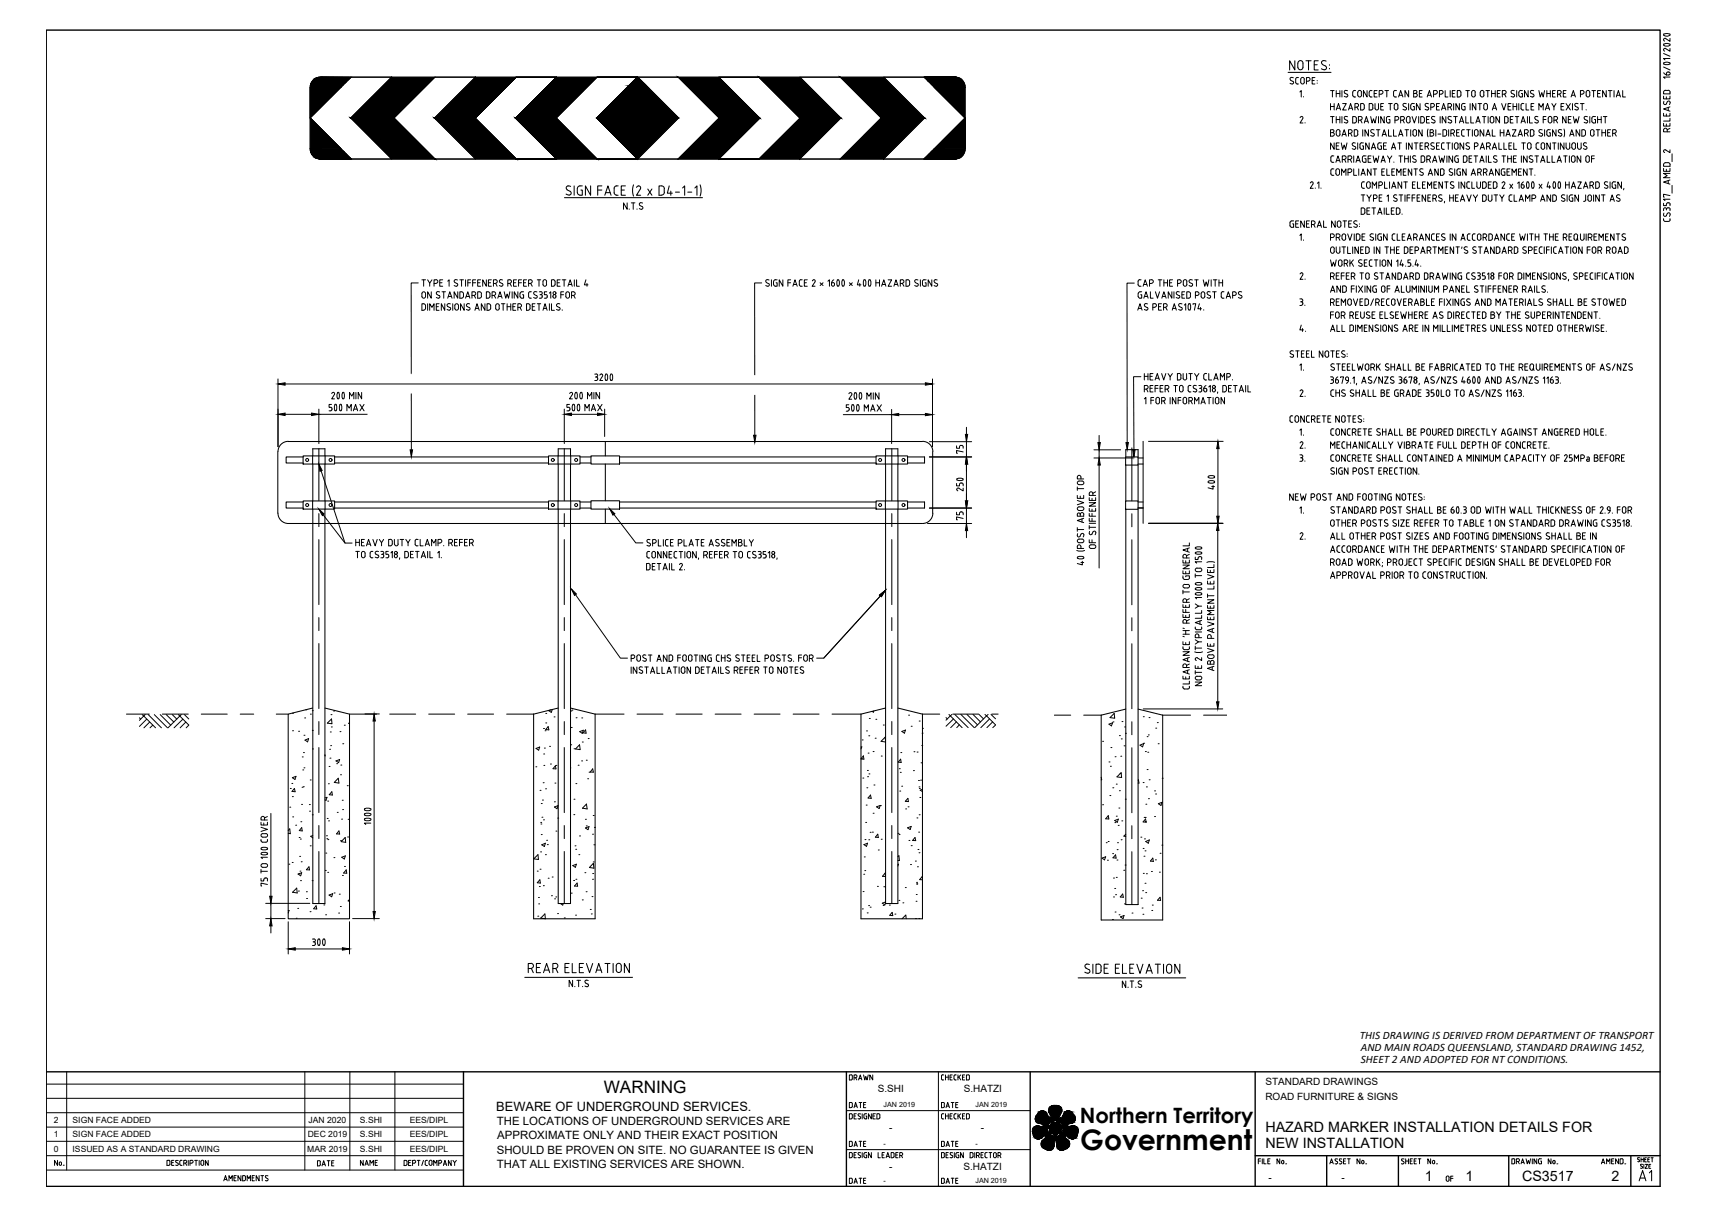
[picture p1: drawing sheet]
<svg xmlns="http://www.w3.org/2000/svg" width="420mm" height="297mm" viewBox="0 0 420 297" stroke-linecap="round" stroke-linejoin="round" font-family="sans-serif">
<defs><g id="words">
<text font-size="6.9" x="264" y="280.8">Government</text>
<text font-size="5.7" x="399.3" y="289.6">A1</text>
<text font-size="5.2" x="263.9" y="274.3">Northern Territory</text>
<text font-size="4.4" x="76.2" y="286.1">DATE</text>
<text font-size="4.2" x="147.6" y="267">WARNING</text>
<g font-size="4">
<text x="206.4" y="264.9">DRAWN</text>
<text x="206.4" y="271.6">DATE</text>
<text x="229" y="271.6">DATE</text>
<text x="206.4" y="281.2">DATE</text>
<text x="229" y="281.2">DATE</text>
<text x="86.8" y="285.7">NAME</text>
<text x="352.4" y="289.6">OF</text>
</g>
<g font-size="3.5">
<text x="309.3" y="276.4">HAZARD MARKER INSTALLATION DETAILS FOR</text>
<text x="309.3" y="280.4">NEW INSTALLATION</text>
<text x="348.2" y="288.4">1</text>
<text x="358.2" y="288.4">1</text>
<text x="372" y="288.4">CS3517</text>
<text x="393.9" y="288.4">2</text>
</g>
<text font-size="3.1" x="121.3" y="271.3">BEWARE OF UNDERGROUND SERVICES.</text>
<g font-size="2.8">
<text x="332.4" y="253.7">THIS DRAWING IS DERIVED FROM DEPARTMENT OF TRANSPORT</text>
<text x="332.6" y="256.7">AND MAIN ROADS QUEENSLAND, STANDARD DRAWING 1452,</text>
<text x="332.6" y="259.6">SHEET 2 AND ADOPTED FOR NT CONDITIONS.</text>
<text x="121.5" y="274.9">THE LOCATIONS OF UNDERGROUND SERVICES ARE</text>
<text x="121.4" y="281.8">SHOULD BE PROVEN ON SITE. NO GUARANTEE IS GIVEN</text>
<text x="121.5" y="278.3">APPROXIMATE ONLY AND THEIR EXACT POSITION</text>
<text x="121.5" y="285.2">THAT ALL EXISTING SERVICES ARE SHOWN.</text>
</g>
<g font-size="2.4">
<text x="214.5" y="266.7">S.SHI</text>
<text x="235.5" y="266.7">S.HATZI</text>
<text x="309.3" y="265.1">STANDARD DRAWINGS</text>
<text x="309.3" y="268.7">ROAD FURNITURE &amp; SIGNS</text>
<text x="217.3" y="276.2">-</text>
<text x="239.8" y="276.2">-</text>
<text x="217.3" y="285.7">-</text>
<text x="235.5" y="285.7">S.HATZI</text>
<text x="310" y="288.4">-</text>
<text x="327.9" y="288.4">-</text>
</g>
<g font-size="2.1">
<text x="13.2" y="274.3">2</text>
<text x="17.7" y="274.3">SIGN FACE ADDED</text>
<text x="75.4" y="274.3">JAN 2020</text>
<text x="88" y="274.3">S.SHI</text>
<text x="100.2" y="274.3">EES/DIPL</text>
<text x="13.2" y="281.3">0</text>
<text x="13.2" y="277.8">1</text>
<text x="17.7" y="281.3">ISSUED AS A STANDARD DRAWING</text>
<text x="17.7" y="277.8">SIGN FACE ADDED</text>
<text x="75.1" y="281.3">MAR 2019</text>
<text x="75.2" y="277.8">DEC 2019</text>
<text x="88" y="281.3">S.SHI</text>
<text x="88" y="277.8">S.SHI</text>
<text x="100.2" y="281.3">EES/DIPL</text>
<text x="100.2" y="277.8">EES/DIPL</text>
</g>
<g font-size="1.7">
<text x="216" y="270.5">JAN 2019</text>
<text x="238.5" y="270.5">JAN 2019</text>
<text x="216" y="280">-</text>
<text x="238.4" y="280">-</text>
<text x="216" y="289">-</text>
<text x="238.4" y="289">JAN 2019</text>
</g>
</g></defs>
<!-- layer: CENTERLINE -->
<g fill="none" stroke="#000" stroke-width=".25">
<path d="M77.9 109.6v12.7M137.9 109.6v12.7M218 109.6v12.7M276.6 109.4v12.9M77.9 125.5v3.1M77.9 131.8v15.9M137.9 125.5v3.1M137.9 131.8v15.9M218 125.5v3.1M218 131.8v15.9M276.6 125.5v3.2M276.6 131.9v15.8"/>
<path d="M77.9 150.9v3.1M77.9 157.2v15.9M137.9 150.9v3.1M137.9 157.2v15.9M218 150.9v3.1M218 157.2v15.9M276.6 150.9v3.2M276.6 157.3v15.8M77.9 176.3v3.1M137.9 176.3v3.1M218 176.3v3.1M276.6 176.3v3.2"/>
<path d="M77.9 182.6v15.9M137.9 182.6v15.9M218 182.6v15.9M276.6 182.7v15.8M77.9 201.7v3.1M77.9 208v12.7M137.9 201.7v3.1M137.9 208v12.7M218 201.7v3.1M218 208v12.7M276.6 201.7v3.2M276.6 208.1v12.9"/>
</g>
<!-- layer: CONC-HATCH -->
<g fill="none" stroke="#000" stroke-width=".24">
<path d="M71.5 174.2h.1M71.5 178.5h.1M73 178.6h.1M74.3 179.6h.1M74.5 175.4h.1M74.8 173.4h.1M75.9 174.4h.1M76.3 173.6h.1M76.3 178.4h.1M80.7 178.8h.1M80.9 174.6h.1M81 177.6h.1"/>
<path d="M81 175.6l.2 1.2-1.2-.2zM81.5 173.7h.1M83.1 178.7h.1M84.2 177.2h.1M85.4 176.6l-.2 .1 .2 .1M132.8 178h.1M133.2 178.5h.1M133.4 174.3h.1M133.4 176.6h.1M134 177.5l.2 .8-.8-.1zM135 173.3l-.3 .7-.6-.4 .6-.2M135.4 175.1h.1"/>
<path d="M139.5 173.7h.1M139.6 177.7h.1M139.8 173.5h.1M140.8 175.3h.1M141.7 178.7l.9-.3-.3 .7zM142.2 175.4h.1M143.1 178.3l.2 .8-.8-.1zM211.8 178.5h.1M212.3 179.7h.1M212.5 175.5h.1M213.6 173.7l-.1 .3-.4-.2M214.1 175.7h.1"/>
<path d="M215.9 177.1h.1M220.4 178.7l.9-.4-.2 .8zM222.1 174.7h.1M222.7 177.4h.1M224.7 176.1h.1M225.4 179.1h.1M225.5 177.9h.1M271.1 176.9l.8-.3-.2 .7zM272 176.3h.1M272.3 174.3l.2 1.2-1.2-.2zM273.6 179.7h.1M274.2 176.3h.1"/>
<path d="M274.9 177.6h.1M275.1 179.1h.1M279.4 175.1h.1M280.4 179.9h.1M280.7 179.5h.1M280.8 175.3h.1M282.5 177.9h.1M282.9 176.5h.1M70.8 197.2h.1M71 192.6h.1M71.3 191.4h.1M71.5 194.6h.1"/>
<path d="M71.5 190l.8-.4-.2 .8zM71.5 199.5h.1M72 192.6l.1 .8-.7-.1zM73.7 196.5h.1M73.8 192.3h.1M73.9 184.9h.1M74 188.1h.1M74.1 192.2h.1M74.2 183.8h.1M74.3 187.6h.1M74.5 180.8l.9-.4-.2 .8zM75.6 196.5h.1"/>
<path d="M75.6 198.1h.1M75.8 190.5h.1M76.3 199h.1M76.4 183h.1M79.4 184.6h.1M79.4 184.3l.1 .3M79.4 194.9l.5-.1-.2 .7-.3-.1M80 199.9h.1M80.1 195.7h.1M80.3 191.5h.1M80.4 187.2h.1M80.6 183h.1"/>
<path d="M80.6 185.2h.1M80.8 182.1h.1M81.1 193.4l.1 .8-.7-.1zM82.1 185.9l.9-.4-.2 .8zM82.3 186.5h.1M82.4 198.4h.1M82.7 190.1l.1 1.2-1.1-.2zM83.2 189.3h.1M83.3 186.9h.1M83.7 195.5h.1M83.7 197.8h.1M83.8 181.7h.1"/>
<path d="M84.9 191.9h.1M131 187.3h.1M131 182.8l.9-.3-.2 .7zM132 193.1h.1M132.3 196.3h.1M132.5 199.6h.1M132.6 195.4h.1M132.8 191.2h.1M132.9 184.2h.1M132.9 187h.1M133.1 182.7h.1M133.3 192.7h.1"/>
<path d="M134.3 182.3h.1M134.5 186.6h.1M135.5 195.9h.1M135.5 197.1l.9-.3-.3 .8zM135.6 191.3h.1M135.8 187.1l.1 .7h-.7zM135.9 187h.1M136.3 199.8h.1M139.4 187.6v.2M139.5 181.9h.1M140.3 199h.1M140.3 195.2h.1"/>
<path d="M140.3 182.9h.1M140.8 191.4h.1M141.3 186.9h.1M141.6 181.9l.2 1.2-1.1-.1zM142.2 185.9h.1M142.3 181.3h.1M143.3 185.7h.1M143.3 196.4l.2 1.2-1.1-.2zM143.6 190.2h.1M143.8 180.4h.1M144 188.6h.1M144.9 187.8l.1 .8h-.7z"/>
<path d="M145 199.2h.1M210.4 185.3l.6-.7 .2 .8h-.8M210.4 182.5l.3-.1-.3 .6M210.6 185.3h.1M210.7 180.7h.1M210.9 190.1h.1M211.7 196.7h.1M211.9 192.4h.1M212 188.2h.1M212 189.7h.1M212.2 184h.1M212.4 189h.1"/>
<path d="M212.8 194.2l.1 .8-.7-.1zM213.4 198.7h.1M213.4 183.6h.1M213.6 191.8h.1M213.9 180.3h.1M214.2 197.1l.9-.3-.2 .7zM215.2 196.8h.1M215.4 184.7h.1M216.3 180.1l.2 .9M216.4 180.1l-1.1 1 1.2 .2M219.8 187.8h.1M219.9 193.2h.1"/>
<path d="M220 188.7h.1M220.1 185.4l.2 .9-.8-.1zM220.2 183.8h.1M220.4 192.1h.1M221.4 197.6h.1M221.9 195l.1 .8-.7-.1zM222 197.1h.1M223.3 188.2h.1M223.4 183.6h.1M224.1 199.8h.1M224.2 183.7h.1M224.5 190.7h.1"/>
<path d="M224.6 192.2h.1M224.7 199h.1M224.7 192.6h.1M224.8 194.8h.1M225 190.6h.1M225.1 186.3h.1M225.3 182.1h.1M225.5 192.8l-.6 .2 .6 .4M269.2 189.9l.1 .6h-.1M269.5 196.6h.1M269.5 181.1h.1M270.9 199.2l.1 .9-.7-.1z"/>
<path d="M271.1 186.1h.1M271.3 194.3h.1M271.4 187.2h.1M271.5 182.6h.1M272 192.4h.1M272.5 184.9h.1M272.8 191.5h.1M272.8 199.4h.1M273 189.8l1-1 .2 1.1zM273.5 197.4h.1M273.6 193.2h.1M273.8 189h.1"/>
<path d="M273.9 184.7h.1M274.1 180.5h.1M274.7 182.2h.1M275 195.2h.1M278.2 190.6l.1-.1 .1 .8h-.2M278.6 182l.9-.4-.2 .8zM279.4 191.2h.1M279.5 181.6h.1M279.7 199.7h.1M279.9 199.7h.1M280 183.6h.1M280.1 196.5h.1"/>
<path d="M280.2 192.2h.1M280.4 188h.1M280.5 183.8h.1M280.7 195.1h.1M280.9 190.5h.1M282.2 199.5h.1M282.2 193.2h.1M282.4 194h.1M283.1 181.7h.1M283.1 196.3l.9-.3-.2 .8zM284.1 190.1h.1M70.4 202.9l.4-.4 .2 1.2-.6-.1"/>
<path d="M70.6 211.1h.1M71.4 210.7h.1M71.5 218l1-1.1 .1 1.2zM72.3 201.6h.1M72.9 213.5l.8-.3-.2 .7zM72.9 217.7h.1M73.1 213.4h.1M73.1 204.6h.1M73.2 209.2h.1M73.3 212.8h.1M73.4 205h.1M73.4 215.1h.1"/>
<path d="M73.5 200.7h.1M73.6 210.5h.1M73.7 202.2l.2 .8-.7-.1zM74.9 217.8h.1M74.9 219.5h.1M75.5 211.7l.1 .8h-.7zM75.8 206.6h.1M76.3 215.1h.1M76.5 204.1l-.6 .2 .6 .4M79.5 212.6h.1M79.6 208.4h.1M79.8 204.2h.1"/>
<path d="M79.9 204.9h.1M80.1 213.1h.1M80.1 205.1h.1M80.3 200.5h.1M80.4 218.6l.9-.3-.2 .8zM81.6 209.5h.1M81.7 218.1h.1M82.8 203l.2 .7h-.7zM82.9 218.4h.1M83.2 205.3h.1M83.5 200.1h.1M83.5 209.4l.9-.3-.2 .7z"/>
<path d="M83.7 213.9h.1M84.2 211.7h.1M84.4 204.6l.1 1.2-1.1-.2zM84.6 212.5l.2 .8h-.8zM85 204.5h.1M85.1 200.1h.1M85.4 219.7l-.3 .4h.3M130.5 209.8l1-1 .1 1.2zM131.3 212.8h.1M131.6 219.2h.1M131.8 216.6h.1M132 214.9l.1 .8-.8-.1z"/>
<path d="M132 212.3h.1M132.1 208.1h.1M132.2 200.9h.1M132.2 201.3h.1M132.3 203.9h.1M132.4 206.4l.9-.4-.2 .8zM132.8 216.4h.1M132.8 200.3h.1M133.3 208.8h.1M133.6 205.3h.1M133.8 206.3h.1M134 214.5h.1"/>
<path d="M134.8 218.8h.1M135 214.2h.1M135.6 219.6h.1M135.8 219.1h.1M135.9 203h.1M139.6 218.2h.1M140 211.4l.9-.3-.3 .8zM140.2 215.1h.1M140.5 206.6h.1M140.7 207.5h.1M140.8 214.8h.1M141.1 215.7l.1 .8-.8-.1z"/>
<path d="M141.5 208.8h.1M141.6 204.2h.1M142.3 219.8h.1M143 213.2h.1M143.1 200.1h.1M143.1 202.3l.9-.4-.3 .8zM143.3 217.8h.1M143.3 201.7h.1M144.7 219h.1M144.8 214.8h.1M144.8 203.8h.1M144.9 213.4h.1"/>
<path d="M145 210.6h.1M145 210.9l.2 1.2-1.1-.2zM145.2 206.4h.1M145.3 202.1h.1M210.9 217.8h.1M211.1 213.6h.1M211.2 206.3l.8-.3-.2 .7zM211.2 209.3h.1M211.4 212.7h.1M211.4 205.1h.1M211.6 200.9h.1M212.3 205.1h.1"/>
<path d="M212.7 203.3h.1M213.2 203.3h.1M214.5 216.5h.1M214.7 207.6h.1M214.7 204.6l-.2-.8-.5 .7 .7 .1M215.4 205h.1M216 216.6h.1M216.3 213.3l.2 .8h-.8zM219.5 209.3l.2-.3 .1 1.2h-.3M219.5 211.1h.1l-.1 .5M219.5 203.6h.1M219.7 219.9h.1"/>
<path d="M219.8 203.9h.1M221.3 216.8h.1M221.8 202.2l.9-.3-.2 .7zM222.2 205.3h.1M222.5 211.2h.1M222.7 206.6h.1M223.6 204.6l.2 .7h-.7zM223.7 210.3h.1M223.9 218.5h.1M224 215.5h.1M224.1 216h.1M224.1 215.9h.1"/>
<path d="M224.2 211.7h.1M224.4 207.5h.1M224.5 203.3h.1M224.6 208.3h.1M225.5 214.4l-.1-.3-.6 .8h.7M269.4 209.6l.9-.3-.3 .7zM270.4 205.9h.1M270.7 210.1h.1M270.8 205.6h.1M271.9 208.5h.1M272.2 214.5h.1M272.2 219.1h.1"/>
<path d="M272.5 217h.1M272.5 200.4l.8-.3-.2 .8zM272.5 200.9h.1M272.7 218.6h.1M272.7 208.8l.1 .8-.8-.1zM272.8 214.3h.1M273 210.1h.1M273 207.5h.1M273.1 205.9h.1M273.3 201.6h.1M274 205.1h.1M274.2 200.5h.1"/>
<path d="M274.4 218.4l.2 .8-.8-.1zM274.7 212.6h.1M275 211.3h.1M275.2 203.8l-.5 .4 .5 .1M278.8 204.5h.1M278.9 219.4h.1M279.3 217.6h.1M279.4 207.2h.1M279.4 213.3h.1M279.6 209.2h.1M279.7 204.9h.1M279.9 207.8h.1"/>
<path d="M279.9 215.8h.1M279.9 200.7h.1M280 200.1l.2 .8-.8-.1zM280 218h.1M280 205.6l.9-.4-.2 .8zM280.2 213.4h.1M281.4 212.9h.1M281.9 210.4l-.1-.8-.6 .7 .7 .1M282.4 210h.1M283.4 213h.1M283.5 208.4h.1M283.5 219.2l.2 .7h-.8z"/>
<path d="M284 206.4h.1M70.4 222.5l.3-.1-.3 .6M72.4 224.3h.1M72.8 221.9h.1M75.8 222.7h.1M77.3 221.3l.1 .8-.7-.1zM79.2 221.1h.1M79.6 223.5h.1M82.8 223h.1M83.2 221.4h.1M131.4 223.8h.1M131.7 220.8h.1"/>
<path d="M132.2 224.3l1-1 .1 1.1zM136.3 223.2h.1M137 220.7l.5 .4 .2-.4M137.9 224.2h.1M140.7 223.5h.1M144.3 222.2h.1M144.5 223.3h.1M210.8 222h.1M212 223h.1M212.3 221.2h.1M212.7 221.6h.1M215.9 221.2h.1"/>
<path d="M216.5 220.3l-.9 .3 .7 .5 .2-.6M217.4 221.1h.1M218.1 222.9l.1 .8-.7-.1zM218.7 223.3h.1M220.5 224.4l.9-.9 .1 .9M220.7 220.5h.1M223.8 224.4h.1M223.9 220.2h.1M224.6 224.4h.1M271.9 224.6h.1M272.5 222.8h.1M273.5 223.5h.1"/>
<path d="M273.9 224l.8-.4-.2 .8zM274.8 220.8h.1M276.7 223h.1M279.1 221.8h.1M279.4 223.3h.1M281.5 222.4h.1M281.6 221.1h.1"/>
</g>
<!-- layer: NEW TRAFFIC SIGN -->
<g fill="none" stroke="#000" stroke-width=".25">
<path d="M78.3 18.9h155.1M78.3 18.8a2.52 2.52 0 0 0-2.5 2.5M126.1 18.9l-10 10 10.1 9.9-10.1-9.9 10-10h9.9l-10 10 10.1 9.9h-9.9h9.9l-10.1-9.9 10-10zM155.8 18.9v19.9M155.9 18.8h9.9l10 10-10.1 10h-9.9l10.1-10zM175.7 18.9h9.9l10 10-10.1 9.9 10.1-9.9-10.1-10h-9.8l10 10-10.1 9.9h9.9h-9.9l10.1-9.9zM175.7 18.9h9.9l10 10-10.1 9.9h-9.9l10.1-9.9zM195.5 18.8h9.9l10 10-10 10h-9.9l10-10zM216 18.8h9.9l10 10-10.1 10h-9.9l10.1-10zM233.4 18.8a2.52 2.52 0 0 1 2.5 2.5M75.8 21.4v14.9a2.52 2.52 0 0 0 2.5 2.5h155.1M75.8 28.8l10-10h9.9l-10 10 10.1 10h-9.9z"/>
<path d="M96.3 28.8l10-10h9.9l-10 10 10 10h-9.9zM135.9 28.8l10 10-10-10 10-10h9.9l-10 10 10 10h-9.9h9.9l-10-10 10-10h-9.9zM235.9 21.4v15M235.9 36.3a2.52 2.52 0 0 1-2.5 2.5M67.9 110.3v15.1M70.4 107.9h155.1M70.5 107.8a2.52 2.52 0 0 0-2.6 2.5M74.1 111.4h7.7v2h-7.7zM74.1 111.6h-4.2v1.5h4.2M76.4 109.6h3v111.1h-2.9v-96.3M76.4 111.4v2M76.5 109.6v1.8"/>
<path d="M76.5 113.4v9M81.8 111.6h52.3M81.8 113.1h52.3M134.1 111.4h7.7v2h-7.7zM136.4 111.4v2M136.4 111.4v-1.8h3v1.8M136.4 113.4v9M139.4 113.4v9M139.5 111.4v2M141.8 111.6h2.6M141.8 113.1h2.6M144.4 111.4h7v2h-7z"/>
<path d="M148 107.9v3.5M148 113.4v8.9M151.4 111.6h62.7M151.4 113.1h62.7M214.1 111.4h7.7v2h-7.7zM219.5 111.4v-1.8h-3v111.1h3v-96.3M219.5 113.4v9M219.5 111.4v2M221.8 111.6h4.2v1.5h-4.2M225.5 107.8a2.52 2.52 0 0 1 2.5 2.5v15.1M275.1 111.6h3.1v2h-3.1zM275.2 111.6v-1.8h3v1.8"/>
<path d="M275.2 113.6v8.8M278.2 113.6v8.8M278.2 111.9h1.2M278.2 113.4h1.2M279.4 107.8v20M67.9 125.4a2.52 2.52 0 0 0 2.5 2.5h155.1a2.52 2.52 0 0 0 2.5-2.5M74.1 122.4h7.7v2h-7.7zM74.1 122.6h-4.2v1.5h4.2M76.4 122.4v2M81.8 124.1h52.3M81.8 122.6h52.3M134.1 122.4h7.7v2h-7.7z"/>
<path d="M136.4 122.4v2M136.4 124.4v96.3h3v-96.3M139.5 122.4v2M141.8 124.1h2.6M141.8 122.6h2.6M144.4 122.3h7v2.1h-7zM148 124.4v3.5M151.4 124.1h62.7M151.4 122.6h62.7M214.1 122.4h7.7v2h-7.7zM219.5 122.4v2M221.8 122.6h4.2v1.5h-4.2"/>
<path d="M275.1 122.4h3.1v2h-3.1zM275.2 124.4v96.6h3v-96.6M278.1 124.1h1.3M278.2 124.1h1.2M278.2 122.6h1.2M76.4 173l-6 1.4v50h15v-50l-6-1.4M136.4 173l-6 1.4v50h15.1v-50l-6.1-1.4M216.5 173l-6.1 1.4v50h15.1v-50l-6-1.4M275.2 173.2l-6 1.5v50h15v-50l-6-1.5"/>
<circle cx="75.1" cy="112.4" r=".36"/>
<circle cx="80.8" cy="112.4" r=".36"/>
<circle cx="135.1" cy="112.4" r=".36"/>
<circle cx="140.8" cy="112.4" r=".36"/>
<circle cx="215.1" cy="112.4" r=".36"/>
<circle cx="220.8" cy="112.4" r=".36"/>
<circle cx="75.1" cy="123.4" r=".36"/>
<circle cx="80.8" cy="123.4" r=".36"/>
<circle cx="135.1" cy="123.4" r=".36"/>
<circle cx="140.8" cy="123.4" r=".36"/>
<circle cx="215.1" cy="123.4" r=".36"/>
<circle cx="220.8" cy="123.4" r=".36"/>
</g>
<!-- layer: EXISTING SURFACE -->
<g fill="none" stroke="#000" stroke-width=".24">
<path d="M30.9 174.4h5.6M39.7 174.4h6.3M49.2 174.4h6.3M58.7 174.4h3.3M67.5 174.4h2.9M85.4 174.4h6.6M95.2 174.4h6.4M104.8 174.4h6.3M114.3 174.4h6.3M123.8 174.4h6.6M145.5 174.4h7M155.7 174.4h6.4"/>
<path d="M165.2 174.4h6.4M174.8 174.4h6.3M184.3 174.4h6.4M193.8 174.4h6.4M203.4 174.4h7M225.5 174.4h4.2M232.9 174.4h6.3M242.4 174.4h1.6M257.7 174.7h4M264.9 174.7h4.3M284.2 174.7h6.8M294.2 174.7h5.7"/>
</g>
<!-- layer: GL harch -->
<g fill="none" stroke="#000" stroke-width=".24">
<path d="M34.1 175.3l.3 .4M34.8 174.6l3.2 3.2M35.5 174.6l-1.4 1.4M35.9 175.7l-1.8 1.7M36.2 174.6l3.3 3.2M36.6 176.4l-1.4 1.4M37.3 177.2l-.6 .6M37.7 174.6l3.2 3.2M39.2 174.6l2.5 2.6M40.6 174.6l1.9 1.8M42.1 174.6l1.1 1.1M43.6 174.6l2.5 2.5"/>
<path d="M44.3 174.6l-3.2 3.2M44.7 175.7l-2.2 2.1M45.1 174.6l1 1M45.4 176.4l-1.4 1.4M46.1 177.2l-.6 .6M231.2 175.3l.4 .3M231.9 174.5l3.3 3.2M232.7 174.5l-1.5 1.4M233 175.6l-1.8 1.8M233.4 174.5l3.2 3.2M233.8 176.3l-1.4 1.4M234.5 177.1l-.7 .6"/>
<path d="M234.9 174.5l3.2 3.2M236.3 174.5l2.6 2.6M237.8 174.5l1.8 1.8M239.3 174.5l1.1 1.1M240.7 174.5l.4 .4M241.1 174.9l2.2 2.2-.6 .6M241.1 174.9l-2.8 2.8M241.5 174.5l-.4 .4M241.9 175.6l-2.2 2.1M242.2 174.5l1.1 1.1M242.6 176.3l-1.4 1.4"/>
</g>
<!-- layer: SIGNS -->
<g fill="#000" stroke="#000" stroke-width=".24">
<path d="M76.2 20l8 .4 .5-.4zM76.2 20l8 .4h-8.2z"/>
<path d="M76.5 19.6l8.2 .4 .3-.4zM76.5 19.6l8.2 .4h-8.5z"/>
<path d="M76.9 19.2l8.1 .4 .4-.4zM76.5 19.6l.4-.4 8.1 .4z"/>
<path d="M77.3 19l8.1 .2 .2-.2zM76.9 19.2l.4-.2 8.1 .2z"/>
<path d="M77.8 18.9l7.8 .1 .2-.1zM77.3 19l.5-.1 7.8 .1z"/>
<path d="M78.3 18.9h7.5zM77.8 18.9h8z"/>
<path d="M95.7 18.9l.6 9.9 10-9.9zM85.7 28.8l10-9.9 .6 9.9z"/>
<path d="M116.2 18.9v9.9l9.9-9.9zM106.2 28.8l10-9.9v9.9z"/>
<path d="M136 18.9l-.1 9.9 10-9.9zM126.1 28.8l9.9-9.9-.1 9.9z"/>
<path d="M155.8 18.9v2zM153.7 20.9l2.1-2v2z"/>
<path d="M155.8 18.9l2.1 2zM155.8 18.9l2.1 2h-2.1z"/>
<path d="M165.8 18.9l19.8 9.9-10-9.9zM165.8 18.9l19.8 9.9h-9.8z"/>
<path d="M185.5 18.9l20 9.9-10-9.9zM185.5 18.9l20 9.9h-10z"/>
<path d="M205.4 18.9l20.6 9.9-10-9.9zM205.4 18.9l20.6 9.9h-10.6z"/>
<path d="M225.9 18.9h7.9zM225.9 18.9h7.9z"/>
<path d="M225.9 18.9l8.3 .1zM225.9 18.9l8.3 .1h-8.1z"/>
<path d="M226.1 19l8.5 .2-.4-.2zM226.1 19l8.5 .2h-8.4z"/>
<path d="M226.2 19.2l8.8 .2-.4-.2zM226.2 19.2l8.8 .2h-8.5z"/>
<path d="M226.5 19.4l8.8 .4-.3-.4zM226.5 19.4l8.8 .4h-8.5z"/>
<path d="M226.8 19.8l8.7 .3-.2-.3zM226.8 19.8l8.7 .3h-8.3z"/>
<path d="M75.8 21.4v7.4zM75.8 21.4h7.5l-7.5 7.4z"/>
<path d="M75.8 28.8l7.6 7.6zM75.8 28.8l7.6 7.6h-7.6z"/>
<path d="M75.8 36.4l8 .4-.4-.4zM75.8 36.4l8 .4h-7.9z"/>
<path d="M75.9 20.9l7.4 .5 .5-.5zM75.9 20.9l7.4 .5h-7.5z"/>
<path d="M75.9 36.8l8.3 .4-.4-.4zM75.9 36.8l8.3 .4h-8.3z"/>
<path d="M75.9 37.2l8.7 .4-.4-.4zM75.9 37.2l8.7 .4h-8.4z"/>
<path d="M76 20.4l7.8 .5 .4-.5zM76 20.4l7.8 .5h-7.9z"/>
<path d="M76.2 37.6l8.8 .4-.4-.4zM76.2 37.6l8.8 .4h-8.6z"/>
<path d="M76.4 38l8.9 .3-.3-.3zM76.4 38l8.9 .3h-8.6z"/>
<path d="M76.7 38.3l8.8 .2-.2-.2zM76.7 38.3l8.8 .2h-8.5z"/>
<path d="M77 38.5l8.7 .2-.2-.2zM77 38.5l8.7 .2h-8.2z"/>
<path d="M77.5 38.7l8.3 .1-.1-.1zM77.5 38.7l8.3 .1z"/>
<path d="M85.7 28.8h10.6zM85.7 28.8h10.6z"/>
<path d="M77.9 38.8h8zM77.9 38.8h8z"/>
<path d="M85.7 28.8l20.6 10-10-10zM85.7 28.8l20.6 10h-10.5z"/>
<path d="M106.2 28.9l20 9.9-10.1-9.9zM106.2 28.9l20 9.9h-10z"/>
<path d="M106.2 28.8h10zM106.2 28.8l9.9 .1z"/>
<path d="M126.1 28.8l9.8 .1zM126.1 28.8l9.8 .1z"/>
<path d="M126 28.9l19.9 9.9-10-9.9zM126 28.9l19.9 9.9h-9.8z"/>
<path d="M153.7 20.9l2.1 .5v-.5zM153.7 20.9l2.1 .5h-2.5z"/>
<path d="M153.3 21.4l2.5 7.4v-7.4zM145.8 28.8l7.5-7.4 2.5 7.4z"/>
<path d="M145.8 28.8l10 10v-10zM145.8 28.8l10 10z"/>
<path d="M155.8 20.9l2.6 .5-.5-.5zM155.8 20.9l2.6 .5h-2.6z"/>
<path d="M155.8 21.4l10.1 7.4-7.5-7.4zM155.8 21.4l10.1 7.4h-10.1z"/>
<path d="M155.8 28.8l.1 10 10-10zM155.8 28.8l.1 10z"/>
<path d="M175.8 28.8l9.9 .1zM175.8 28.8l9.9 .1z"/>
<path d="M175.8 28.9l-.2 9.9 10.1-9.9zM165.7 38.8l10.1-9.9-.2 9.9z"/>
<path d="M195.5 28.8l10 .1zM195.5 28.8l10 .1z"/>
<path d="M195.6 28.9l-.1 9.9 10-9.9zM185.5 38.8l10.1-9.9-.1 9.9z"/>
<path d="M215.4 28.8h10.6zM215.4 28.8h10.6z"/>
<path d="M215.4 28.8l.5 10 10.1-10zM215.4 28.8l.5 10h-10.5z"/>
<path d="M225.9 38.8h7.9zM225.8 38.8h7.6z"/>
<path d="M226 38.7l7.8 .1 .4-.1zM226 38.7l7.8 .1h-7.9z"/>
<path d="M226.2 38.5l8 .2 .4-.2zM226 38.7l.2-.2 8 .2z"/>
<path d="M226.4 38.3l8.2 .2 .4-.2zM226.4 38.3l8.2 .2h-8.4z"/>
<path d="M226.7 38l8.3 .3 .3-.3zM226.7 38l8.3 .3h-8.6z"/>
<path d="M227.2 20.1l8.5 .4-.2-.4zM227.2 20.1l8.5 .4h-8.2z"/>
<path d="M227.1 37.6l8.2 .4 .2-.4zM227.1 37.6l8.2 .4h-8.6z"/>
<path d="M227.5 20.5l8.3 .4-.1-.4zM227.5 20.5l8.3 .4h-7.8z"/>
<path d="M227.5 37.2l8 .4 .2-.4zM227.1 37.6l.4-.4 8 .4z"/>
<path d="M228 20.9l7.9 .5-.1-.5zM228 20.9l7.9 .5h-7.5z"/>
<path d="M227.9 36.8l7.8 .4 .1-.4zM227.9 36.8l7.8 .4h-8.2z"/>
<path d="M228.4 21.4l7.5 7.4v-7.4zM228.4 21.4l7.5 7.4z"/>
<path d="M235.9 28.8v7.6zM235.9 28.8v7.6h-7.6z"/>
<path d="M228.3 36.4l7.5 .4 .1-.4zM227.9 36.8l.4-.4 7.5 .4z"/>
</g>
<!-- layer: Text 3.5 -->
<g fill="none" stroke="#000" stroke-width=".24">
<path d="M406.6 16.4l1.6 .7M406.6 13.1l1.6 .6M406.6 8.4l.6-.2 1 .2a.86 .86 0 0 1-.8 .5 .86 .86 0 0 1-.8-.5zM406.7 17.8l.6 .5M406.7 15.6l.7 .2 .7-.2M406.7 15.7l-.1-.3a1.23 1.23 0 0 1 1.6 .1l-.1 .2M407.3 18v.3h.5M407.8 17.6l-.4 .1-.1 .3M407.9 17.6l.3 .4-.3 .3M408.1 11.1l-1.1 .1-.3-.1-.1-.3a1.23 1.23 0 0 1 1.6 .1l-.1 .2M408.2 18.8h-1.6l.4 .4M408.2 14.3h-1.6l.4 .3"/>
<path d="M408.2 11.8v.7l-1-.6a.36 .36 0 0 0-.6 .1 .36 .36 0 0 0 .3 .5M408.2 9.4v.7l-1-.7a.36 .36 0 0 0-.6 .2 .36 .36 0 0 0 .3 .4M406.6 30.1v.7h1.6v-.7M406.6 27.7v.6h1.6v-.6M406.6 23.5v.7h1.6v-.7M406.7 24.7a.43 .43 0 0 0 0 .7 .43 .43 0 0 0 .6 0l.2-.5a.45 .45 0 0 1 .7 0 .45 .45 0 0 1-.2 .6M407.2 36.6a.36 .36 0 0 0-.6 .2 .36 .36 0 0 0 .3 .5M407.3 23.7v.5M407.3 27.8v.5M407.3 30.3v.5M407.5 32.2v-.4a.44 .44 0 0 0-.5-.5 .44 .44 0 0 0-.4 .5v.4h1.6M407.7 39.7l-.8 .1-.3 .4"/>
<path d="M407.7 22.1h-.8l-.3 .8h1.6v-.4M407.7 39.7l.5 .3v.2M407.7 22l.5 .3v.2M407.8 26.2v.8M408.2 36.6v.7l-1.1-.7M408.2 28.9v.7h-1.6M408.2 26.1l-1.6 .5 1.6 .6M408.2 31.4l-.7 .3M408.7 37.6v1.9M406.6 53.4a.49 .49 0 0 0 .4 .7l1-.1 .2-.3M406.6 49.6v.6h.7v-.3M406.6 41.1v.8h1.6v-.8"/>
<path d="M406.6 40.2v.4h1.6v-.4M406.6 51.1v.4M406.7 52a.43 .43 0 0 0 0 .7 .43 .43 0 0 0 .6 0l.2-.5a.45 .45 0 0 1 .7 0 .45 .45 0 0 1-.2 .7M407.3 41.3v.6M407.3 51.1v.2M407.7 50.8h.1M407.7 49.6h.1M407.7 50.7l-.4 .4-.1-.3h-.4l-.2 .3M407.7 49.5l-.4 .4M407.8 44.1v.8M407.9 50.7l.3 .4M407.9 49.5l.3 .4"/>
<path d="M408.2 48.7h-1.6l.4 .3M408.2 47.8l-1.6-.4v.8h.2M408.2 44l-1.6 .5 1.6 .5M408.2 42.4h-1.6l.9 .5-.9 .5h1.6M408.2 49.9v.3M408.2 51.1v.4M408.2 53.4v.3M408.7 45.3v1.9M102.2 69.1h-1.7v40.8M103.1 68.4h.9M103.3 71.3a.44 .44 0 0 1 .7 .4v.7a.44 .44 0 0 1-.4 .4 .44 .44 0 0 1-.5-.4v-.7zM103.5 68.4v1.5"/>
<path d="M104 74.7l-.1 .8-.4 .3M104 74.7l-.2-.4-.7-.1v1.6h.4M104.5 68.4l.5 .8 .6-.8M104.5 74.2v1.6M105 75.8v-1.6l.6 .9 .5-.9v1.6M105 69.2v.7M105.4 71.3v1.5l-.9-1.5v1.5M106.1 69.2h.5M106.6 68.4h-.5v1.5M106.6 68.3a.44 .44 0 0 1 .4 .5 .44 .44 0 0 1-.4 .4M106.6 74.9h.5M106.8 72l.5 .2"/>
<path d="M107.3 74.2h-.7v1.6h.7M107.3 72.2a.4 .4 0 0 1 .1 .6 .4 .4 0 0 1-.6 0l-.2-.1M107.5 71.3a.43 .43 0 0 0-.7 0 .43 .43 0 0 0 0 .6M107.5 69.1h.5M108 71.3h.9M108.2 68.4h-.7v1.5h.7M108.5 71.3v1.5M108.7 74.2v1.6l-.8-1.6v1.6M109.4 68.7l.4-.3v1.5M109.4 72.8l.5-1.5 .6 1.5M109.6 72.4h.7M110.1 74.2a.44 .44 0 0 0-.7 0 .44 .44 0 0 0 .1 .7l.4 .2a.38 .38 0 0 1 .1 .6 .38 .38 0 0 1-.6 0l-.1-.1"/>
<path d="M110.7 74.2v1.6M111.2 69l.5 .2a.4 .4 0 0 1 .1 .6 .4 .4 0 0 1-.6 0l-.2-.1M111.4 68.3l-.4 .3 .2 .4M111.4 68.3l.4 .1M111.4 74.3a.44 .44 0 0 1 .7 .3v.7a.44 .44 0 0 1-.5 .5 .44 .44 0 0 1-.4-.5v-.7zM111.9 71.3v1.5l-.9-1.5v1.5M112.4 68.4h.9M112.8 68.4v1.5M113.3 71.8l-.3-.5h-.6v1.5l.8-.2 .1-.8M113.5 74.2v1.6l-.9-1.6v1.6M113.8 72.8l.5-1.5 .6 1.5M113.8 68.4v1.5"/>
<path d="M114 72.4h.7M114.2 74.9l.4 .2M114.3 74.2h.5M114.3 69.1h.7M114.4 74.2l-.4 .3 .2 .4M114.7 75.1a.4 .4 0 0 1 .1 .6 .4 .4 0 0 1-.6 0l-.2-.1M115 68.4h-.7v1.5M115.4 72.2h.4M115.5 69.1h.7M115.8 71.3h-.4v1.5M115.8 71.3a.44 .44 0 0 1 .5 .4 .44 .44 0 0 1-.5 .5M115.9 72.2l.3 .6"/>
<path d="M116.1 75.8l.5-1.6 .5 1.6M116.2 75.3h.8M116.2 68.4h-.7v1.5M116.8 69.1h.5M117.5 68.4h-.7v1.5h.7M117.6 71.8v.6M117.7 71.8l-.3-.5h-.6v1.5h.6l.3-.4M118.5 74.2v1.6l-.9-1.6v1.6M118.9 68.4v1.5l-.9-1.5v1.5M119.4 69.1h.5M119.4 74.2h-.4v1.6h.4M119.4 74.2l.3 .1 .2 .4"/>
<path d="M119.8 71.8l-.3-.5h-.6v1.5l.8-.2 .1-.8M119.9 74.7v.8l-.5 .3M120.1 68.4h-.7v1.5h.7M120.3 72.2h.4M120.6 69.2h.5M120.7 71.3h-.4v1.5M120.7 71.3a.44 .44 0 0 1 .5 .4 .44 .44 0 0 1-.5 .5M120.8 72.2l.4 .6M121.1 68.4h-.5v1.5M121.1 68.3a.44 .44 0 0 1 .4 .5 .44 .44 0 0 1-.4 .4M121.2 69.2l.3 .7M121.4 74.3a.44 .44 0 0 1 .6 .3v.7a.44 .44 0 0 1-.4 .5 .44 .44 0 0 1-.4-.5v-.7z"/>
<path d="M121.7 72.8l.5-1.5 .5 1.5M121.8 72.4h.8M122.2 69l.5 .2M122.6 74.2h.8M122.7 69.2a.4 .4 0 0 1 .1 .6 .4 .4 0 0 1-.6 0l-.1-.1M122.8 68.4a.41 .41 0 0 0-.6 0 .41 .41 0 0 0 0 .6M123 74.2v1.6M123.2 71.3l.4 1.5 .4-1 .3 1 .3-1.5M124 74.9h.8M124 74.2v1.6M124.1 69.2h.4M124.5 68.4h-.4v1.5"/>
<path d="M124.6 68.3a.44 .44 0 0 1 .4 .5 .44 .44 0 0 1-.4 .4M124.6 69.2l.4 .7M124.8 74.2v1.6M125.2 71.3v1.5M125.3 74.9h.6M125.5 69.1h.6M126.1 74.2h-.8v1.6h.8M126.2 68.4h-.7v1.5h.7M126.6 71.3v1.5l-.9-1.5v1.5M126.6 75.1h.4M126.7 69.1h.8M127 74.2h-.4v1.6"/>
<path d="M127 74.2a.44 .44 0 0 1 .5 .4 .44 .44 0 0 1-.5 .5M127.1 75.1l.4 .7M127.5 68.4h-.8v1.5M127.6 71.3h.4M127.6 71.3l-.4 .2a1.17 1.17 0 0 0 .1 1.3h.3M127.7 72h.3v.8h-.4M128 69.1h.5M128.7 68.4h-.7v1.5h.7M129.1 74.2h-.4v1.6h.4M129.1 74.2l.2 .1 .3 .4M129.2 72.4a.49 .49 0 0 0 .7 .4M129.2 69.2h.4"/>
<path d="M129.2 71.7v.8M129.5 74.7v.6M129.6 75.3l-.3 .4-.2 .1M129.6 68.4h-.4v1.5M129.6 68.3a.44 .44 0 0 1 .5 .5 .44 .44 0 0 1-.5 .4M129.7 69.2l.4 .7M129.9 71.3h-.5l-.2 .3M130.1 74.9h.5M130.6 72l.5 .2M130.8 74.2h-.7v1.6h.7M130.8 71.2l-.4 .3 .2 .4M130.8 71.2l.4 .1"/>
<path d="M131.1 72.2a.4 .4 0 0 1 .1 .6 .4 .4 0 0 1-.6 0l-.2-.1M131.3 68.4h.9M131.3 74.2h.9M131.7 68.4v1.5M131.7 74.2v1.6M131.8 71.3l.7 .1v.4l-.3 .2M132 72h.2M132.2 72l.3 .3M132.5 72.3v.2M132.5 72.5l-.1 .3h-.6M132.7 68.8a.44 .44 0 0 1 .5-.5 .44 .44 0 0 1 .4 .5M132.7 68.8v.7a.44 .44 0 0 0 .5 .4 .44 .44 0 0 0 .4-.4v-.7"/>
<path d="M132.7 75.8l.5-1.6 .5 1.6M132.8 75.3h.8M133.6 71.3h-.5v.7h.5l.2 .3M133.7 72.3v.2M133.8 72.5l-.2 .3h-.5M134.3 71.6l.3-.3v1.5M134.3 74.2v1.6M134.8 74.2v1.6h.7M135.1 72.3v.2M135.2 68.4h-.4v1.5h.6l.3-.5M135.2 72.3l.3-.3 .4 .3M135.2 72.5l.3 .3 .4-.3"/>
<path d="M135.2 68.3l.4 .3 .1 .9M135.8 72.3v.2M136.2 69.1h.5M136.8 74.2a.44 .44 0 0 0-.6 0 .44 .44 0 0 0 0 .7l.5 .2a.38 .38 0 0 1 .1 .6 .38 .38 0 0 1-.6 0l-.2-.1M136.9 68.4h-.7v1.5h.7M137.1 72h.7M137.4 68.4h.9M137.4 75.7v.1M137.8 71.3h-.7v1.5M137.9 68.4v1.5M138.5 71.3a.44 .44 0 0 1 .7 .4v.7a.44 .44 0 0 1-.4 .4 .44 .44 0 0 1-.5-.4v-.7zM138.8 69.9l.6-1.5 .5 1.5"/>
<path d="M139 69.5h.7M139.7 72.2h.4M140.1 71.3h-.4v1.5M140.1 71.3a.44 .44 0 0 1 .5 .4 .44 .44 0 0 1-.5 .5M140.2 72.2l.4 .6M140.4 68.4v1.5M140.9 68.4v1.5h.7M143.2 68.4l-.4 1.2h.9M143.5 69.2v.7M186.2 69.1h-1.8l.1 37.2M187.3 69l.5 .3M187.8 69.2a.4 .4 0 0 1 .1 .6 .4 .4 0 0 1-.6 0l-.1-.1"/>
<path d="M188 68.4a.43 .43 0 0 0-.7 0 .43 .43 0 0 0 .1 .6M188.6 68.4v1.5M189.1 68.8v.7M189.5 68.4h.4M189.5 68.3l-.4 .5M189.7 69.1h.2v.8h-.6l-.2-.4M191.3 68.4v1.5l-.8-1.5v1.5M192.6 69.1h.7M193.3 68.4h-.7v1.5M193.8 69.9l.5-1.5 .6 1.5M194 69.5h.7M195.7 68.4h.4"/>
<path d="M195.7 69.9h.4M195.8 68.3l-.4 .4v1l.4 .2M196.6 69.1h.5M197.3 68.4h-.7v1.5h.7M198.9 68.3a.36 .36 0 0 1 .3 .6M198.9 68.4l-.3 .2M199.2 68.9l-.7 1h.7M200.4 69.1l.8 .7M201.2 69.1l-.8 .7M202.4 68.7l.3-.3v1.5M203.2 69.6l.4 .3 .4-.3M203.2 69.6v-.5l.4-.1 .3 .1 .1 .5"/>
<path d="M203.8 68.4l-.5 .6M204.6 68.4h.4M204.7 68.4l-.2 .7 .2 .7M205 68.4l.1 1.1-.2 .4-.3-.1M205.9 68.4h.3M205.9 68.4l-.2 .7 .2 .7M206.2 68.4l.2 1.1-.2 .4-.3-.1M207.6 69.1l.7 .7M208.3 69.1l-.7 .7M209.9 68.4l-.4 1.2h.9M210.1 69.2v.7M211.1 68.4h.4"/>
<path d="M211.2 68.4l-.2 .7 .2 .7M211.5 68.4l.1 1.1-.2 .4-.3-.1M212.3 68.4h.4M212.4 68.4l-.2 .7 .2 .7M212.7 68.4l.2 1.1-.3 .4-.3-.1M214.1 69.1h.9M214.1 68.4v1.5M215 68.4v1.5M215.5 69.9l.5-1.5 .5 1.5M215.6 69.5h.8M217.1 68.4h.8l-.8 1.5h.8M218.5 69.9l.5-1.5 .5 1.5"/>
<path d="M218.6 69.5h.8M220 69.2h.5M220.5 68.4h-.5v1.5M220.5 68.3a.44 .44 0 0 1 .4 .5 .44 .44 0 0 1-.4 .4M220.6 69.2l.3 .7M221.8 68.4h-.4v1.5h.4M221.8 68.3l.5 .3v.9M222.3 69.4l-.2 .5h-.3M223.7 69l.5 .3M224.3 69.2a.4 .4 0 0 1 0 .6 .4 .4 0 0 1-.6 0l-.1-.1M224.4 68.4a.43 .43 0 0 0-.7 0 .43 .43 0 0 0 .1 .6M225 68.4v1.5"/>
<path d="M225.5 68.8v.7l.2 .4h.7v-.8h-.3M225.9 68.4h.5M225.9 68.3l-.4 .5M227.8 68.4v1.5l-.9-1.5v1.5M228.5 69l.4 .3M229 69.2a.4 .4 0 0 1 .1 .6 .4 .4 0 0 1-.6 0l-.2-.1M229.1 68.4a.41 .41 0 0 0-.6 0 .41 .41 0 0 0 0 .6M277.2 69.2h-1.7v38.9M278.1 75.8l.5-1.6 .5 1.6M278.2 71.7v.7M278.3 75.3h.7M278.6 68.4h.3"/>
<path d="M278.6 68.3l-.4 .2v1l.2 .4h.5M278.8 72h.3v.8h-.7l-.2-.4M279.1 71.3h-.7l-.2 .4M279.4 69.9l.5-1.5 .6 1.5M279.6 72.8l.5-1.5 .5 1.5M279.6 69.5h.7M279.7 72.4h.8M279.9 74.9l.5 .2M280.4 75.1a.4 .4 0 0 1 .1 .6 .4 .4 0 0 1-.6 0l-.2-.1M280.5 74.2a.41 .41 0 0 0-.6 0 .41 .41 0 0 0 0 .6M281 69.2h.4M281.2 71.3v1.5h.7"/>
<path d="M281.4 68.4h-.4v1.5M281.5 68.3a.44 .44 0 0 1 .4 .5 .44 .44 0 0 1-.4 .4M281.8 75.1h.4M282.2 74.2h-.4v1.6M282.2 74.2a.44 .44 0 0 1 .5 .4 .44 .44 0 0 1-.5 .4M282.4 71.3l.5 1.5 .5-1.5M283.1 68.4h.9M283.2 74.9h.5M283.5 68.4v1.5M283.9 74.2h-.7v1.6h.7M284 72.8l.5-1.5 .5 1.5M284.1 72.4h.8"/>
<path d="M284.4 75.1h.4M284.5 69.1h.9M284.5 68.4v1.5M284.8 75a.42 .42 0 0 0 .5-.4 .42 .42 0 0 0-.5-.4h-.4v1.6M284.9 75.1l.4 .7M285.4 68.4v1.5M285.9 69.1h.5M286.4 71.3v1.5l-.9-1.5v1.5M286.5 75.8l.5-1.6 .5 1.6M286.6 68.4h-.7v1.5h.7M286.6 75.3h.8M286.9 71.3v1.5"/>
<path d="M287.7 72l.5 .2M287.8 71.2l.5 .1M287.8 69.2h.4M287.8 71.2l-.3 .3 .2 .4M288.2 72.2a.4 .4 0 0 1 .1 .6 .4 .4 0 0 1-.6 0l-.2-.1M288.2 68.4h-.4v1.5M288.2 74.9l.6 .2a.4 .4 0 0 1 .1 .6 .4 .4 0 0 1-.7 0l-.1-.1M288.3 68.3a.44 .44 0 0 1 .4 .5 .44 .44 0 0 1-.4 .4M288.4 74.2l-.3 .2 .2 .4M288.4 74.2h.5M288.9 72h.5M289.2 68.8a.44 .44 0 0 1 .5-.5 .44 .44 0 0 1 .4 .5"/>
<path d="M289.2 68.8v.7a.44 .44 0 0 0 .5 .4 .44 .44 0 0 0 .4-.4M289.5 74.5l.3-.3v1.6M289.6 71.3h-.7v1.5h.7M290.1 68.8v.7M290.5 74.2h.4M290.5 74.3l-.1 1 .2 .4h.3M290.8 69l.5 .2a.4 .4 0 0 1 .1 .6 .4 .4 0 0 1-.6 0l-.2-.1M290.9 74.3l.1 .7-.1 .7M291 71.8l-.2-.5h-.7v1.5l.8-.2 .1-.8M291.4 68.4a.43 .43 0 0 0-.6 0 .43 .43 0 0 0 0 .6M291.6 74.4v-.2h.7l-.4 1.6M292 68.4h.9"/>
<path d="M292.2 72.2h.4a.44 .44 0 0 0 .5-.5 .44 .44 0 0 0-.5-.4h-.4v1.5M292.4 68.4v1.5M293.2 74.2l-.4 1.2h.9M293.4 75.1v.7M293.6 71.5a.44 .44 0 0 1 .5-.2 .44 .44 0 0 1 .4 .4v.7a.44 .44 0 0 1-.5 .4 .44 .44 0 0 1-.4-.4zM294.1 68.4l.4 1.5 .3-1 .3 1 .4-1.5M294.2 75.7v.1M295.2 72l.5 .2M295.3 71.2l.5 .1M295.4 71.2l-.4 .3 .2 .4M295.7 72.2a.4 .4 0 0 1 .1 .6 .4 .4 0 0 1-.6 0l-.2-.1M296 68.4v1.5"/>
<path d="M296.4 71.3h.9M296.5 68.4h.9M296.8 71.3v1.5M297 68.4v1.5M297.9 69.1h.9M297.9 68.4v1.5M298.5 72.4a.49 .49 0 0 0 .7 .4M298.5 71.7v.8M298.8 68.4v1.5M299.2 71.3h-.5l-.2 .3M299.7 72.8l.5-1.5 .6 1.5M299.8 72.4h.8"/>
<path d="M301.3 72.2h.4a.44 .44 0 0 0 .5-.5 .44 .44 0 0 0-.5-.4h-.4v1.5M302.9 72l.5 .2M303 71.2l-.3 .3 .2 .4M303.1 71.2l.4 .1M303.4 72.2a.4 .4 0 0 1 .1 .6 .4 .4 0 0 1-.6 0l-.2-.1M67.9 92.6v16.5M69.7 93.8h156.5M77.9 99.9v8.5M80.8 99.5l.4 .3M81 98.8h-.6v.7h.4M81.1 99.9v.1M81.2 100l-.2 .3-.6 .1"/>
<path d="M81.4 95.8a.36 .36 0 0 1 .3 .6M81.4 95.9l-.3 .2M81.7 96.4l-.6 1h.6M81.8 98.8l.2-.1a1.18 1.18 0 0 1 0 1.7l-.2-.1M81.9 98.9l-.2 .7 .2 .7M82.8 96l.2 .7-.2 .6M82.8 95.9l-.1-.1a1.18 1.18 0 0 0 0 1.6l.1-.1M83.1 98.8l.1-.1a1.18 1.18 0 0 1 0 1.7l-.1-.1M83.1 98.9l-.2 .7 .2 .7M84 96l.2 .7-.2 .6M84.1 95.9l-.2-.1a1.18 1.18 0 0 0 0 1.6l.2-.1M85.4 97.4v-1.5l.6 .9 .5-.9v1.5"/>
<path d="M86.5 99.9h.8M87 95.9v1.5M88 98.8l1 1.6M88.4 95.9v1.5l-.9-1.5v1.5M89 98.8l-1 1.6M137.9 99.9v8.5M139 99.5l.3 .3M139.2 98.8h-.6v.7h.3M139.3 99.9v.1M139.3 100l-.2 .3-.5 .1M139.6 95.8a.36 .36 0 0 1 .3 .6M139.6 95.9l-.4 .2"/>
<path d="M139.9 96.4l-.7 1h.7M140.1 98.8l.1-.1a1.18 1.18 0 0 1 0 1.7l-.2-.1-.2-.7zM141 96l.1 .7-.1 .6M141 95.9h-.1a.89 .89 0 0 0 0 1.5l.1-.1M141.3 98.8l.1-.1a1.18 1.18 0 0 1 0 1.7l-.2-.1-.1-.7zM142.2 96l.2 .7-.2 .6M142.2 95.9a.89 .89 0 0 0 0 1.5v-.1M143.6 97.4v-1.5l.5 .9 .6-.9v1.5M144.7 99.9h.7M145.2 95.9v1.5M145.4 91.4h.3M145.5 92.1h.2"/>
<path d="M145.7 91.3l.4 .4-.4 .4M145.7 92.1l.4 .3M146.1 92.6l-.2 .3h-.5M146.1 98.8l1.1 1.6M146.1 92.4v.2M146.6 95.9v1.5l-.9-1.5v1.5M147 91.3a.36 .36 0 0 1 .3 .6M147 91.4l-.4 .2M147.2 98.8l-1.1 1.6M147.2 91.9l-.6 1h.7M147.8 99.9v6.7M148 91.4h.4"/>
<path d="M148 91.5l-.1 .7 .1 .7M148.4 91.5l.1 1-.2 .4h-.3M149.2 91.4h.4M149.3 91.5l-.2 .7 .2 .7M149.6 91.5l.1 1-.2 .4h-.3M207.5 98.9h-.7v.7h.6l.2 .3M207.6 99.9v.2M207.8 95.9l-.3 .3M207.9 95.9a.36 .36 0 0 1 .3 .6M208.2 96.5l-.7 1h.7M208.2 98.9h.1a.89 .89 0 0 1 0 1.5l-.1-.1M208.3 98.9l-.2 .7 .2 .7"/>
<path d="M208.9 96l.1-.1a.89 .89 0 0 1 0 1.6l-.1-.1M208.9 96l-.2 .7 .2 .7M209.5 98.9h.1a.89 .89 0 0 1 0 1.5l-.1-.1M209.5 98.9l-.2 .7 .2 .7M210.1 96h.4M210.1 97.4h.4M210.1 96l-.1 .7 .1 .7M210.5 96l.2 .7-.2 .7M211.9 97.5v-1.5l.5 .8 .5-.8v1.5M212.9 100h.8M213.4 96v1.5M214.4 98.9l1 1.5"/>
<path d="M214.8 96v1.5l-.8-1.5v1.5M215.4 98.9l-1 1.5M227.9 92.6v16.5M278.8 92h-1.7l.1 17.8M279.7 97.4l.4-.3v1.6M279.7 91.3v1.5M279.7 91.9h.9M279.7 95.1h.5M280.2 95a.42 .42 0 0 0 .4-.4 .42 .42 0 0 0-.4-.4h-.5v1.5M280.2 95.1l.4 .6M280.6 91.3v1.5M281.1 91.9h.5"/>
<path d="M281.1 94.9h.5M281.3 97.8h.7M281.8 91.3h-.7v1.5h.7M281.8 94.2h-.7v1.5h.7M282 97.1h-.7v1.6M282.3 92.8l.6-1.5 .5 1.5M282.3 94.9h.7M282.5 92.4h.8M282.5 98.2v-.7a.44 .44 0 0 1 .5-.4 .44 .44 0 0 1 .4 .4v.7M282.5 98.2a.44 .44 0 0 0 .5 .5 .44 .44 0 0 0 .4-.5M283 94.2h-.7v1.5M283.5 94.9h.6"/>
<path d="M283.9 91.3l.5 1.5 .5-1.5M284.3 94.2h-.8v1.5h.8M284.4 97.1h-.5v1.6M284.4 97.1a.44 .44 0 0 1 .4 .4 .44 .44 0 0 1-.4 .4h-.5M284.4 97.9l.4 .8M284.8 95.1h.4M285.3 95a.42 .42 0 0 0 .4-.4 .42 .42 0 0 0-.5-.4h-.4v1.5M285.3 95.1l.4 .6M285.5 91.3l.5 .7 .6-.7M286 92v.8M286 97.1v1.6M286.9 94.2h.9"/>
<path d="M287.3 94.2v1.5M287.4 97.1v1.6l-.8-1.6v1.6M288 97.8h.6M288.4 94.4a.44 .44 0 0 1 .5-.2 .44 .44 0 0 1 .3 .4v.7a.44 .44 0 0 1-.5 .4 .44 .44 0 0 1-.4-.4zM288.6 97.1h-.6v1.6M288.6 91.7v.7M288.7 91.7l-.3-.4h-.6v1.5h.6l.3-.5M289.2 91.3v1.1a.44 .44 0 0 0 .4 .4 .44 .44 0 0 0 .5-.4M289.2 98.2a.44 .44 0 0 0 .4 .5 .44 .44 0 0 0 .5-.5M290 91.3v1.1M290 97.5v.7M290.1 97.5a.44 .44 0 0 0-.5-.4 .44 .44 0 0 0-.4 .4v.7"/>
<path d="M290.4 95.3a.49 .49 0 0 0 .7 .4M290.6 91.3h.8M290.6 97.9h.4M291 97.1h-.4v1.6M291 91.3v1.5M291 97.1a.44 .44 0 0 1 .5 .4 .44 .44 0 0 1-.5 .4M291.1 94.2l-.6 .1-.1 1.1M291.1 97.9l.3 .8M291.8 94.9l.5 .2a.4 .4 0 0 1 .1 .6 .4 .4 0 0 1-.6 0l-.2-.1M292 94.1l.4 .1M292 91.3l.5 .7 .5-.7M292 98.7v-1.6l.5 .8 .5-.8v1.6"/>
<path d="M292 94.1l-.4 .3 .2 .4M292.5 92v.8M293 94.2l.7 .1v.4l-.3 .2M293.2 94.9h.2M293.4 94.9l.4 .3M293.5 98.7l.5-1.6 .6 1.6M293.7 95.2l-.1 .5h-.6M293.7 98.2h.7M294.2 91.6v.8M294.3 92.4a.49 .49 0 0 0 .6 .4M294.6 94.9h-.4v.5M294.6 94.9h.3l.1 .3"/>
<path d="M294.8 94.2l-.5 .7M294.9 91.3h-.4l-.2 .3M294.9 95.2v.4l-.3 .1-.3-.3M295.1 97.1h.9M295.4 91.3v1.5h.8M295.4 94.5l.4-.3v1.5M295.5 97.1v1.6M296.3 95.2l.4-.3 .4 .3M296.3 95.2a.38 .38 0 0 0 .4 .5 .38 .38 0 0 0 .4-.5M296.5 97.1v1.6M296.7 92.8l.5-1.5 .5 1.5M296.8 92.4h.8"/>
<path d="M297.1 98.2a.44 .44 0 0 0 .4 .5 .44 .44 0 0 0 .4-.5M297.6 95.7v.4M297.9 97.5v.7M297.9 97.5a.44 .44 0 0 0-.4-.4 .44 .44 0 0 0-.4 .4v.7M298.3 92.8v-1.5l.5 .8 .5-.8v1.5M299.3 94.2h-.4v1.5h.4M299.3 94.1l.2 .1a1.11 1.11 0 0 1 0 1.5h-.2M299.3 97.1v1.6l-.9-1.6v1.6M299.8 92.1h.5a.42 .42 0 0 0 .4-.4 .42 .42 0 0 0-.4-.4h-.5v1.5M300.3 94.9h.5M301 94.2h-.7v1.5h.7M301.2 92.7v.1"/>
<path d="M301.5 94.2h.9M301.9 94.2v1.5M302.9 95.7l.5-1.5 .6 1.5M303.1 95.3h.7M304.5 94.2v1.5M305 94.2v1.5h.7M69.7 101.2h6.5M77.9 101.2h11.8M78.5 115l5.8 17.7h1.8M84.8 100.4v-1.6l.5 .9 .6-.9v1.6M86.4 100.4l.5-1.6 .5 1.6M139.7 101.2h6.3"/>
<path d="M143 100.4v-1.6l.5 .9 .5-.9v1.6M144.5 100.4l.5-1.6 .6 1.6M206.1 101.3h11.8M206.8 100.4h.4M207.6 100l-.4 .4M211.2 100.4v-1.5l.6 .8 .5-.8v1.5M212.8 100.4l.5-1.5 .6 1.5M217.9 100v8.4M219.7 101.3h6.5M227.2 111.6h10.3M227.2 107.9h10.3M233.8 118.1v.6h.7v-.4"/>
<path d="M233.9 117l.7-.2 .7 .2M233.9 116.9v.4M234.4 119.3a.36 .36 0 0 0-.5 .1 .36 .36 0 0 0 .2 .5M234.9 108.8h.1M234.9 108.8l-.3 .2-.1 .5h-.7v-.6M235 118h-.3l-.2 .3M235.1 118l.3 .3M235.1 108.8l.3 .2v.5M235.3 116.9l.1 .3-.4 .2-1.1-.2M235.4 119.2v.7l-1-.6M235.4 110.4l-1.6-.3v.6h.2M235.4 118.3v.4"/>
<path d="M236.2 104.4v1.7M236.2 107.9v3.7M236.2 113.4v9M263.3 116.6a.44 .44 0 0 1 .5-.5 .44 .44 0 0 1 .4 .5M263.3 116.6v.4h1.6M263.3 118.9v.9M263.3 119.4h1.6M263.4 117.7l.4-.2h.7a.44 .44 0 0 1 .4 .5 .44 .44 0 0 1-.4 .4h-.7a.44 .44 0 0 1-.4-.7zM264.2 116.6v.4M267.4 109.9h6.5M267.4 111.9h9.5M268.6 106.4v1.7"/>
<path d="M268.6 109.9v2M268.6 113.6v25.2M280.7 107.8h18.3M295.4 117.9l-.1-.1a.89 .89 0 0 1 1.6 0l-.1 .1M295.4 116.7l-.1-.1a.89 .89 0 0 1 1.6 0l-.1 .1M295.4 117.9l.7 .2 .7-.2M295.4 116.7l.7 .1 .7-.1M296.2 118.9h.6M296.5 118.6v.9l-1.2-.3M297.7 109.6v16.5M79 125.8l5.3 6.9M87 131.8v1.5"/>
<path d="M87 132.5h.8M87 134.7h.8M87.4 134.7v1.6M87.8 131.8v1.5M88.3 132.5h.6M88.4 134.9a.44 .44 0 0 1 .5-.2 .44 .44 0 0 1 .3 .4v.7a.44 .44 0 0 1-.4 .5 .44 .44 0 0 1-.5-.5zM89.1 131.8h-.8v1.5h.8M89.6 133.3l.5-1.5 .5 1.5M89.7 132.9h.8M90.5 135.9a.49 .49 0 0 0 .6 .4M91.1 131.8l.6 1.5 .5-1.5M91.1 134.7a.49 .49 0 0 0-.6 .4v.8"/>
<path d="M91.9 135.4l.5 .2a.4 .4 0 0 1 .1 .6 .4 .4 0 0 1-.6 0l-.2-.1M92.1 134.7l-.4 .3 .2 .4M92.1 134.6l.4 .1M92.7 131.8l.6 .8 .5-.8M93.1 134.7h.5l.2 .4-.2 .3h-.3M93.3 132.6v.7M93.5 135.4l.3 .3M93.8 135.7l-.2 .5-.5 .1M94.7 135.4l.3 .3M94.9 134.7h-.6v.7h.4M95 131.8h.6a1.11 1.11 0 0 1 0 1.5h-.6zM95 135.7l-.1 .5-.6 .1"/>
<path d="M95.5 135.1l.4-.4v1.6M96.4 135.7l.4-.3 .3 .3M96.4 135.7a.38 .38 0 0 0 .4 .6 .38 .38 0 0 0 .3-.6M96.4 131.8v1.1M96.4 132.9a.44 .44 0 0 0 .5 .4 .44 .44 0 0 0 .4-.4M97.3 131.8v1.1M97.7 136.3l-.1 .3M97.8 131.8h.9M98.3 131.8v1.5M99.2 131.8l.5 .8 .5-.8M99.3 134.7h-.4v1.6h.4M99.3 134.7l.3 .1 .2 .4"/>
<path d="M99.7 132.6v.7M99.8 135.2v.8l-.5 .3M100.3 135.4h.6M101 134.7h-.7v1.6h.7M101.5 132.9l.2 .4h.5M101.5 132.2v.8M101.6 134.7h.8M102 134.7v1.6M102.2 131.8h-.5l-.2 .3M102.7 131.8v1.5h.7M103 136.3l.5-1.6 .5 1.6M103.1 135.8h.7"/>
<path d="M103.9 133.3l.5-1.5 .6 1.5M104.1 132.9h.7M104.5 134.7v1.6M105.1 134.7v1.6h.6M105.5 133.3v-1.5l.5 .9 .6-.9v1.5M107 135.1l.4-.4v1.6M107.1 132.7h.4M107.5 132.6a.42 .42 0 0 0 .5-.4 .42 .42 0 0 0-.5-.4h-.4v1.5M107.9 136.2v.1M108.5 133.3h.1M109.7 132.7h.5M110.2 132.6a.42 .42 0 0 0 .4-.4 .42 .42 0 0 0-.4-.4h-.5v1.5"/>
<path d="M110.2 132.7l.4 .6M111.1 132.5h.5M111.8 131.8h-.7v1.5h.7M112.3 132.5h.7M113 131.8h-.7v1.5M113.5 132.5h.6M114.3 131.8h-.8v1.5h.8M114.8 132.7h.4M115.3 132.6a.42 .42 0 0 0 .4-.4 .42 .42 0 0 0-.5-.4h-.4v1.5M115.3 132.7l.4 .6M150.1 125.7l5.3 6.9h1.7M158.3 132.5l.5 .2a.4 .4 0 0 1 .1 .6 .4 .4 0 0 1-.6 0l-.2-.1"/>
<path d="M158.4 137.7h-.4v1.5h.4M158.4 137.6l.5 .3v.2M158.5 134.7h.3M158.5 134.7l-.3 .2-.1 1a.49 .49 0 0 0 .7 .4M158.9 138.1v.7M158.9 131.9a.41 .41 0 0 0-.6-.1 .41 .41 0 0 0 0 .7M158.9 138.7l-.2 .5h-.3M159.3 135.9v-.8a.44 .44 0 0 1 .5-.4 .44 .44 0 0 1 .4 .4v.8M159.3 135.9a.44 .44 0 0 0 .5 .4 .44 .44 0 0 0 .4-.4M159.4 138.4h.5M159.5 132.7h.4M159.9 131.8h-.4v1.6"/>
<path d="M160 131.8a.44 .44 0 0 1 .4 .4 .44 .44 0 0 1-.4 .5M160.1 137.7h-.7v1.5h.7M160.7 137.7h.8M160.9 131.8v1.6h.7M161.1 137.7v1.5M161.6 134.7v1.6l-.9-1.6v1.6M162.1 139.2l.5-1.5 .5 1.5M162.1 131.8v1.6M162.2 138.8h.7M162.6 133a.49 .49 0 0 0 .7 .4M163 134.7v1.6l-.9-1.6v1.6M163 131.8h.3"/>
<path d="M163 131.8l-.3 .2-.1 1M163.5 135.4h.5M163.6 137.7v1.5M163.9 132.5h.5M164.2 137.7v1.5h.6M164.2 134.7h-.7v1.6h.7M164.5 131.8h-.6v1.6h.6M165.1 134.7h.3M165.2 134.7l-.4 .2v1a.49 .49 0 0 0 .6 .4M165.8 132.7h.4M166 134.7h.8M166.2 131.8h-.4v1.6"/>
<path d="M166.3 131.8a.44 .44 0 0 1 .4 .4 .44 .44 0 0 1-.4 .5M166.4 134.7v1.6M166.4 137.6a.36 .36 0 0 1 .3 .6M166.4 137.7l-.3 .2M166.7 138.2l-.6 1h.7M167.2 131.8v1.6h.7M167.3 139.1v.1M167.4 134.7v1.6M167.9 135.9a.44 .44 0 0 0 .5 .4 .44 .44 0 0 0 .4-.4M168.4 133.4l.6-1.6 .5 1.6M168.6 133h.7M168.8 135.2v.7"/>
<path d="M168.8 135.1a.44 .44 0 0 0-.4-.4 .44 .44 0 0 0-.5 .4v.8M170 131.8h.9M170.2 134.7v1.6l-.9-1.6v1.6M170.4 131.8v1.6M170.8 136.3l-.1 .3M171.4 132.5h.5M172 135.6h.5M172.1 131.8h-.7v1.6h.7M172.5 134.7h-.5v1.6M172.5 134.7a.44 .44 0 0 1 .4 .4 .44 .44 0 0 1-.4 .5M172.6 135.6l.3 .7M173.3 133.4l.5-1.6 .6 1.6"/>
<path d="M173.4 135.4h.5M173.5 133h.7M174.1 134.7h-.7v1.6h.7M174.6 135.4h.7M175.1 132.5l.5 .2M175.3 134.7h-.7v1.6M175.6 132.7a.4 .4 0 0 1 .1 .6 .4 .4 0 0 1-.6 0l-.2-.1M175.7 131.9a.41 .41 0 0 0-.6-.1 .41 .41 0 0 0 0 .7M175.9 135.4h.5M176.5 132.5l.5 .2M176.6 134.7h-.7v1.6h.7M177 132.7a.4 .4 0 0 1 .1 .6 .4 .4 0 0 1-.6 0l-.2-.1"/>
<path d="M177.1 131.9a.41 .41 0 0 0-.6-.1 .41 .41 0 0 0 0 .7M177.5 134.7h-.4v1.6M177.6 134.7a.44 .44 0 0 1 .4 .4 .44 .44 0 0 1-.4 .5h-.5M177.6 135.6l.4 .7M177.7 132.5h.5M178.4 131.8h-.7v1.6h.7M178.9 133.4v-1.6l.6 .9 .5-.9v1.6M179.2 134.7h.9M179.6 134.7v1.6M180.5 132.5h.4M180.6 135.9v-.8a.44 .44 0 0 1 .4-.4 .44 .44 0 0 1 .5 .4v.8M180.6 135.9a.44 .44 0 0 0 .4 .4 .44 .44 0 0 0 .5-.4"/>
<path d="M181 131.8l.3 .3-.3 .4a.44 .44 0 0 1 .4 .4 .44 .44 0 0 1-.4 .5h-.5v-1.6h.4M181.9 131.8v1.6h.7M183.1 136.3h.3M183.1 134.7h.3M183.1 134.7l-.4 .4 .1 1 .3 .2M183.1 131.8l.5 .8 .5-.8M183.6 132.6v.8M184.1 135.4l.5 .2M184.6 135.6a.4 .4 0 0 1 .1 .6 .4 .4 0 0 1-.6 0l-.2-.1M184.7 134.8a.41 .41 0 0 0-.6 0 .41 .41 0 0 0 0 .6M185.3 134.7h.4M185.5 135.4h.2"/>
<path d="M185.7 134.7l.4 .4-.4 .3M185.7 135.4l.4 .4M186 135.8v.2M186.1 135.9l-.2 .4h-.6M187.2 134.7h-.7v.7l.6 .1 .2 .3M187.2 135.8v.2M187.3 135.9l-.2 .4h-.6M187.7 135.1l.4-.4v1.6M189.9 136.3v.3M226.7 127.9h10.8M227.2 124.1h10.3M233.8 125.1v.7h.7v-.4"/>
<path d="M235 125l-.3 .1-.2 .3M235.1 125l.3 .4M235.4 126.6l-1.6-.3v.7h.2M235.4 125.4v.4M236.2 124.1v3.8M236.2 129.6v1.7M263.2 134.5l1.1 .1 .8-.1M263.3 133.5a.44 .44 0 0 1 .5-.4 .44 .44 0 0 1 .4 .4M263.3 125.7l.4-.4 .3 .4a.44 .44 0 0 1 .5-.5 .44 .44 0 0 1 .4 .5M263.3 133.5v.5h1.6M263.3 125.7v.4h1.6v-.4M263.3 122.2l1.6 .6-1.6 .5"/>
<path d="M263.3 121v.7h1.6v-.7M263.3 129.4h1.6M263.3 128.9v.9M263.4 131.9l.4-.2h.7a.44 .44 0 0 1 .4 .4 .44 .44 0 0 1-.4 .5h-.7a.44 .44 0 0 1-.4-.7zM263.4 124l.4-.2h.7a.44 .44 0 0 1 .4 .5 .44 .44 0 0 1-.4 .4h-.7a.44 .44 0 0 1-.4-.7zM263.4 130.4a.43 .43 0 0 0 0 .6 .43 .43 0 0 0 .6 0M263.4 136.4l-.1-.1a.89 .89 0 0 1 1.6 0l-.1 .1M263.4 136.4l.7 .2 .7-.2M264 121.2v.5M264 125.7v.4M264.2 137.4h.7M264.2 133.5v.5"/>
<path d="M264.2 130.5l-.2 .5M264.2 130.5a.4 .4 0 0 1 .6-.1 .4 .4 0 0 1 0 .6l-.1 .2M264.5 126.8v.7M264.5 137.1v.9l-1.2-.3M264.9 126.6l-1.6 .6 1.6 .5M266.2 131.9v.7h1.6M266.2 126.6v.7h1.6M266.2 125.4v.7h1.6M266.2 124.2v.7h1.6v-.7M266.2 122.8h1.6l-1.6 .8h1.6M266.2 121.6v.6h1.6v-.6M266.2 120.6v.4h1.6"/>
<path d="M266.2 127.8h1.6M266.2 128.8h1.6M266.2 128.4v.8M266.2 120.6a.44 .44 0 0 1 .5-.5 .44 .44 0 0 1 .4 .5M266.3 133.3l.4-.2h.7a.44 .44 0 0 1 .4 .4 .44 .44 0 0 1-.4 .5h-.7a.44 .44 0 0 1-.4-.7zM266.3 129.8a.43 .43 0 0 0 0 .6 .43 .43 0 0 0 .6 0l.2-.5M266.9 121.7v.5M266.9 124.4v.5M266.9 125.4v.7M266.9 126.6v.7M266.9 131.9v.7M267.1 120.6v.4"/>
<path d="M267.2 129.9a.4 .4 0 0 1 .6 0 .4 .4 0 0 1 0 .6l-.1 .1M267.8 120.1l-.7 .4M280.7 127.8h18.3M289.1 139.4v.8h1.6v-.8M289.1 138h1.6l-1.6 .9h1.6M289.1 136.8v.7h1.6v-.7M289.1 135.9v.4h1.6M289.1 135.9a.44 .44 0 0 1 .5-.5 .44 .44 0 0 1 .4 .5M289.8 137v.5M289.8 139.6v.6M290 135.9v.4M290.3 134v.7"/>
<path d="M290.7 133.8l-1.6 .6 1.6 .5M290.7 132.6v.7h-1.6M290.7 135.4l-.7 .3M292.1 136.1v.6h.7v-.4M292.2 139l.4-.2h.7a.44 .44 0 0 1 .5 .4 .44 .44 0 0 1-.5 .4h-.7a.44 .44 0 0 1-.4-.6zM292.2 135.3l-.1-.2a1.18 1.18 0 0 1 1.7 0l-.1 .2M292.2 134.1l-.1-.2a1.18 1.18 0 0 1 1.7 0l-.1 .2M292.3 135.2l.7 .2 .7-.2M292.3 134l.7 .2 .7-.2M293.2 136h.2M293.2 136l-.3 .3M293.4 136l.3 .1v.6"/>
<path d="M293.7 137.2h-1.6l.4 .4M295 137.4l.7-.2 1.2 .2M295.1 139.1v.8h1.6v-.8M295.8 139.3v.6M296.7 137.9v.7h-1.6M297.6 129.6v41.8M140.7 145.3l10.9 15.5h1.8M154.7 160a.44 .44 0 0 1 .5 .4 .44 .44 0 0 1-.5 .5M157.4 160l.5 .1M157.5 160l-.3 .1-.1 .3 .6 .5M163.9 160h.3a1.06 1.06 0 0 1 0 1.5h-.3M173.5 160l-.4 .2-.1 .9"/>
<path d="M175.5 160l-.4 .4M187.4 160a.44 .44 0 0 1 .5 .4 .44 .44 0 0 1-.5 .5h-.4M198.3 160a.44 .44 0 0 1 .5 .4 .44 .44 0 0 1-.5 .5h-.5M289.1 159.2h1.6l-1.6 .9h1.6M289.1 156.7v.8h1.6v-.8M289.1 150.1v.7h1.6v-.7M289.1 148.9v.7h1.6M289.1 147.7v.7h1.6v-.7M289.1 140.7v.4M289.1 144.2v.9M289.1 158v.3M289.1 155.4l.4 .2"/>
<path d="M289.1 154.9h1.6M289.1 154h1.6M289.1 153.4l.4 .1M289.1 144.6h1.6M289.1 141.1l.3 .4h.9l.4-.4M289.1 158.3l.2 .3 1 .1M289.6 142.8h.7M289.6 142.7a.44 .44 0 0 0-.5 .5 .44 .44 0 0 0 .5 .4h.7a.44 .44 0 0 0 .4-.4 .44 .44 0 0 0-.4-.5M289.8 140.9v-.2h.9v.4M289.8 147.9v.5M289.8 148.9v.7M289.8 150.3v.5"/>
<path d="M289.8 154v.9M289.8 157v.5M290 152.2v-.4a.44 .44 0 0 0-.4-.5 .44 .44 0 0 0-.5 .5v.4h1.6M290 147.1v-.4a.44 .44 0 0 0-.4-.5 .44 .44 0 0 0-.5 .5v.4h1.6M290.7 158v.3M290.7 151.3l-.7 .4M290.7 146.2l-.7 .4M290.7 158.3l-.4 .4M292 159.2l1.2 .2 .7-.2M292.1 156.3l.8 .5-.8 .5M292.1 155.3v.5h1.6M292.1 153.1a.49 .49 0 0 0 .4 .7"/>
<path d="M292.1 147.5l.8 .6-.8 .5M292.1 140.2v.8M292.1 157.8v.9M292.1 158.3h1.6M292.1 154.4h1.6M292.1 140.6h1.6M292.1 155.3a.44 .44 0 0 1 .5-.5 .44 .44 0 0 1 .4 .5M292.2 145a.94 .94 0 0 1 1.5 .2l-1.1 .2-.4-.2zM292.2 143.8a.94 .94 0 0 1 1.5 .2l-1.1 .1-.4-.1zM292.2 142.8v-.1a.89 .89 0 0 1 1.5 0v.1M292.3 142.8l.7 .1 .7-.1M292.5 153.8h.8"/>
<path d="M292.9 156.8h.8M292.9 148.1h.8M293 155.3v.5M293.3 151.7v.8M293.7 153.1v.5l-.4 .2M293.7 151.5l-1.6 .6 1.6 .5M293.7 150.4v.6h-1.6M293.7 149.1v.7h-1.6M293.7 146h-1.6l.4 .3M295.1 158.4l1.6 .5-1.6 .5M295.1 157.2v.6h1.6v-.6M295.1 151.9l1.6 .5-1.6 .6"/>
<path d="M295.1 150.7v.7h1.6v-.7M295.1 147.9v.7h1.6v-.7M295.1 146.5h1.6l-1.6 .8h1.6M295.1 141.9v.7h1.6v-.7M295.1 140.4l1.6 .5-1.6 .5M295.1 145.5h1.6M295.1 145.1v.9M295.6 160h.7M295.6 159.9a.44 .44 0 0 0-.5 .5 .44 .44 0 0 0 .5 .4l.7 .1a.47 .47 0 0 0 .5-.5 .47 .47 0 0 0-.5-.5M295.8 142.1v.5M295.8 148.1v.5M295.8 150.9v.5"/>
<path d="M295.8 157.3v.5M296 155.9v-.4a.44 .44 0 0 0-.4-.5 .44 .44 0 0 0-.5 .5v.4h1.6M296.3 153.7v.7M296.7 153.5l-1.6 .5 1.6 .5M296.7 149.1h-1.6l.9 .5-.9 .5h1.6M296.7 143.2v.7h-1.6M89.2 174.4h3.5M91.4 176.1v46.6M154.3 160.9h.4M154.3 162.9v1.6M154.7 160h-.4v1.6M155.7 161.1v-.7a.44 .44 0 0 1 .4-.4 .44 .44 0 0 1 .4 .4v.7"/>
<path d="M155.7 161.1a.44 .44 0 0 0 .4 .4 .44 .44 0 0 0 .4-.4M155.7 162.9v1.6l-.9-1.6v1.6M156.2 164.3l.5 .2M156.4 163.6l.7 .5-.1 .3-.3 .1M157 163a.43 .43 0 0 0-.6-.1 .43 .43 0 0 0 0 .7M157.6 162.9h.9M157.8 160.8a.4 .4 0 0 1 .1 .6 .4 .4 0 0 1-.6 0h-.2M158 162.9v1.6M158.5 160h.8M158.9 160v1.6M159 164.5l.5-1.6 .5 1.6M159.1 164.1h.8"/>
<path d="M160.6 161.6l.5-1.6 .5 1.6M160.6 162.9v1.6h.6M160.7 161.1h.8M161.8 162.9v1.6h.7M163 160v1.6l-.9-1.6v1.6M163 164.5l.5-1.6 .6 1.6M163.2 164.1h.7M163.9 160h-.4v1.6h.4M164.6 162.9h.9M165 162.9v1.6M165.7 160.7h.6M166 162.9v1.6"/>
<path d="M166.3 160h-.6v1.6M166.9 161.1a.44 .44 0 0 0 .4 .4 .44 .44 0 0 0 .5-.4M167.4 163.4v.7M167.4 163.3a.44 .44 0 0 0-.4-.4 .44 .44 0 0 0-.5 .4v.8a.47 .47 0 0 0 .5 .4 .47 .47 0 0 0 .4-.5M167.7 160.4v.7M167.8 160.4a.44 .44 0 0 0-.5-.4 .44 .44 0 0 0-.4 .4v.7M168.3 161.1v-.7a.44 .44 0 0 1 .4-.4 .44 .44 0 0 1 .5 .4l-.1 .7M168.3 161.1a.44 .44 0 0 0 .4 .4 .44 .44 0 0 0 .5-.4M168.8 162.9v1.6l-.9-1.6v1.6M169.7 160h.9M170 162.9l.7 .1a1.11 1.11 0 0 1 0 1.4l-.7 .1zM170.1 160v1.6"/>
<path d="M171.1 160v1.6M171.4 163.6h.6M172.1 162.9h-.7v1.6h.7M172.5 160v1.6l-.9-1.6v1.6M172.6 162.9h.9M173 161.1l.5 .4M173.1 162.9v1.6M173.4 160h.5M173.6 160.7h.3v.9h-.5M174 164.5l.6-1.6 .5 1.6M174.2 164.1h.7M175.1 160.4v.9l.4 .2"/>
<path d="M175.5 160h.3M175.5 161.6h.3M175.6 162.9v1.6M176.1 162.9v1.6h.7M176.3 160.7h.9M176.3 160v1.6M177.2 160v1.6M177.4 164.3l.5 .2M178.2 163a.43 .43 0 0 0-.6-.1 .43 .43 0 0 0 0 .7l.7 .5-.1 .3-.3 .1M178.4 160.8a.4 .4 0 0 1 .1 .6 .4 .4 0 0 1-.6 0h-.2M178.5 160.1a.43 .43 0 0 0-.6-.1 .43 .43 0 0 0 0 .6l.5 .3M179.5 163.8h.4"/>
<path d="M179.9 162.9h-.4v1.6M179.9 162.9a.44 .44 0 0 1 .5 .4 .44 .44 0 0 1-.5 .5M180 163.8l.3 .7M180.5 160.8a.4 .4 0 0 1 .1 .6 .4 .4 0 0 1-.6 0h-.2M180.6 160.1a.43 .43 0 0 0-.6-.1 .43 .43 0 0 0 0 .6l.5 .3M180.8 163.6h.6M181.2 160h.9M181.6 162.9h-.8v1.6h.8M181.7 160v1.6M182.1 163.6h.7M182.6 160.7h.5M182.8 162.9h-.7v1.6"/>
<path d="M183.3 160h-.7v1.6h.7M183.3 163.6h.6M183.9 160.7h.5M184 162.9h-.7v1.6h.7M184.5 160h-.6v1.6h.6M184.5 163.8h.5a.42 .42 0 0 0 .5-.5 .42 .42 0 0 0-.5-.4h-.5v1.6M185.1 160v1.6h.7M185.1 163.8l.3 .7M186.6 162.9h.9M187.1 162.9v1.6M187.4 160h-.4v1.6M188.1 163.1a.44 .44 0 0 1 .5-.2 .44 .44 0 0 1 .3 .4v.7a.44 .44 0 0 1-.4 .5 .44 .44 0 0 1-.5-.4z"/>
<path d="M188.4 161.1v-.7a.44 .44 0 0 1 .4-.4 .44 .44 0 0 1 .5 .4v.7M188.4 161.1a.44 .44 0 0 0 .4 .4 .44 .44 0 0 0 .5-.4M190 160.6l.5 .3M190.5 160.8a.4 .4 0 0 1 .1 .6 .4 .4 0 0 1-.6 0h-.2M190.6 160.1a.41 .41 0 0 0-.6-.1 .41 .41 0 0 0 0 .6M191 162.9v1.6l-.9-1.6v1.6M191.2 160h.9M191.6 163.1a.44 .44 0 0 1 .5-.2 .44 .44 0 0 1 .3 .4v.7a.44 .44 0 0 1-.4 .5 .44 .44 0 0 1-.4-.4zM191.6 160v1.6M193 162.9h.8M193.3 160.8a.4 .4 0 0 1 .1 .6 .4 .4 0 0 1-.6 0h-.2M193.4 162.9v1.6"/>
<path d="M193.4 160.1a.41 .41 0 0 0-.6-.1 .41 .41 0 0 0 0 .6l.5 .3M194 161.5v.1M194.4 163.6h.5M195 162.9h-.6v1.6h.6M195.2 160.7h.7M195.6 164.3l.5 .2M195.7 163.6l.8 .5-.1 .3-.3 .1M195.9 160h-.7v1.6M196.4 163a.43 .43 0 0 0-.6-.1 .43 .43 0 0 0 0 .7M196.5 161.1a.44 .44 0 0 0 .4 .4 .44 .44 0 0 0 .5-.4M197.3 160.4v.7M197.4 160.4a.44 .44 0 0 0-.5-.4 .44 .44 0 0 0-.4 .4l-.1 .7"/>
<path d="M198.3 160h-.5v1.6M198.4 160.9l.3 .7M199.6 160.8h1.7l13.9-15.3-13.9 15.3M279.4 173.2h19.5M289.1 167.6a.49 .49 0 0 0 .4 .7h.8M289.1 165.2v.6h1.6v-.6M289.8 165.3v.5M290 163.1v-.5a.44 .44 0 0 0-.4-.4 .44 .44 0 0 0-.5 .4v.5h1.6M290.3 160.8v.7M290.3 163.7v.8M290.7 166.4v.7h-1.6M290.7 163.6l-1.6 .5 1.6 .6"/>
<path d="M290.7 160.6l-1.6 .5 1.6 .6M290.7 167.6v.3M290.7 162.2l-.7 .3M290.7 167.9l-.4 .4M292.1 166.6h1.6l-1.6 .9h1.6M292.1 162.6v.7h1.6v-.7M292.1 164.2h1.6M292.1 163.8v.9M292.6 165.2h.7M292.6 165.2a.44 .44 0 0 0-.5 .4 .44 .44 0 0 0 .5 .5h.7a.47 .47 0 0 0 .5-.5 .47 .47 0 0 0-.5-.4M292.8 162.8v.5M293.7 160.6v.8l-1-.7a.36 .36 0 0 0-.5 .2 .36 .36 0 0 0 .2 .4"/>
<path d="M295.1 161.8l.4-.4 .4 .4a.44 .44 0 0 1 .4-.5 .44 .44 0 0 1 .5 .5M295.1 161.8v.4h1.6v-.4M295.8 161.8v.4M296.3 162.9v.7M296.7 162.8l-1.6 .5 1.6 .5M64.6 199.9v.4M64.7 199.9a.44 .44 0 0 0-.5-.5 .44 .44 0 0 0-.4 .5v.4h1.6M65.4 199.5l-.8 .3M66.2 198.7v20.2M89.1 198.8l.8-.2 .8 .2a.89 .89 0 0 1-1.6 0zM89.2 197.6l.7-.2 .6 .2M89.2 197.5l-.1 .1a.89 .89 0 0 0 1.6 0l-.1-.1"/>
<path d="M63.8 205.3l.4 .4M63.8 214.6v.6h.7v-.4M63.8 202.1l1.6 .5-1.6 .5M63.8 200.9v.6h1.6v-.6M63.8 212.8h1.6M63.8 205v.3M63.8 212.4v.9M63.9 211.2l.3-.2h.8a.44 .44 0 0 1 .4 .4 .44 .44 0 0 1-.5 .5h-.7a.44 .44 0 0 1-.3-.7zM63.9 208.7l.7 .2 .7-.2M63.9 207.5l.7 .1 .7-.1M64.2 205.7h.8M64.2 203.7h.7"/>
<path d="M64.2 203.6a.44 .44 0 0 0-.4 .5 .44 .44 0 0 0 .4 .4h.7a.44 .44 0 0 0 .5-.4 .44 .44 0 0 0-.4-.5M64.5 201v.5M64.9 214.5h.1M64.9 214.4l-.4 .4M65 214.4l.4 .4M65.3 208.4l-1.1-.2-.4 .2 .1 .3M65.3 207.1l-1.1-.1-.4 .2 .1 .3M65.3 208.4v.3M65.3 207.1v.4M65.4 216.1l-1.6-.4v.7h.2M65.4 209.4h-1.6l.3 .3M65.4 205v.3"/>
<path d="M65.4 214.8v.4M65.4 205.3l-.4 .4M89.1 200.1l.8-.3 .8 .3a.89 .89 0 0 1-1.6 0zM90.6 201.1h-1.5l.3 .3M64.9 224.4h4.8M64.9 220.7h10.8M66.2 220.7v3.7M66.2 226.2v1.7M70.4 225.2v7.8M72.2 231.8h11.5M76.4 229.4h.3M76.4 231h.3"/>
<path d="M76.5 230.1h.2M76.7 229.3l.3 .2v.4l-.3 .2 .4 .3M77 230.4v.2M77.1 230.6l-.4 .4M77.8 230.9h.3M78.1 229.4l.2 .7-.2 .7M78.1 229.4h-.2l-.3 .4 .2 1M79 230.9h.4M79.3 229.4l.2 .7-.2 .7M79.4 229.4h-.3l-.2 .4 .1 1M85.4 225.2v7.8M86.2 224.4h6.5"/>
<circle cx="135.5" cy="71.6" r=".36"/>
<circle cx="296.7" cy="94.5" r=".36"/>
<circle cx="96.8" cy="135.1" r=".36"/>
<circle cx="188.9" cy="135.9" r=".42"/>
<circle cx="189" cy="135.1" r=".36"/>
</g>
<g fill="#000" stroke="#000" stroke-width=".24">
<path d="M67.9 93.8l1.8-.3v.6zM226.2 93.5l1.7 .3-1.7 .3zM67.9 101.2l1.8-.3v.6zM76.2 100.9l1.7 .3-1.7 .3zM77.9 113.4l.8 1.5-.5 .2zM100.2 109.9h.6l-.3 1.7zM137.9 101.2l1.8-.3v.6zM146 100.9l1.8 .3-1.8 .3zM184.2 106.3h.6l-.3 1.8zM217.9 101.3l1.8-.3v.5zM226.2 101l1.7 .3-1.7 .2zM236.2 111.6l.3 1.8h-.5z"/>
<path d="M236 106.1h.5l-.3 1.8zM268.4 108.1h.5l-.3 1.8zM268.6 111.9l.3 1.7h-.5zM275.2 108.1h.6l-.3 1.7zM276.9 109.8h.6l-.3 1.8zM297.7 107.8l.3 1.8h-.6zM77.9 124.4l1.3 1.1-.4 .4zM149 124.3l1.3 1.2-.5 .3zM236 122.4h.5l-.3 1.7zM236.2 127.9l.3 1.7h-.5zM297.6 127.8l.3 1.8h-.6zM297.4 126.1h.6l-.3 1.7z"/>
<path d="M139.7 143.9l1.2 1.2-.5 .3zM215 145.4l1.4-1.1-1 1.4zM91.4 174.4l.3 1.7h-.5zM297.3 171.4h.6l-.3 1.8zM65.9 218.9h.6l-.3 1.8zM66.2 224.4l.3 1.8h-.6zM70.4 231.8l1.8-.3v.6zM83.7 231.5l1.7 .3-1.7 .3zM91.2 222.7h.5l-.3 1.7z"/>
</g>
<!-- layer: Text 5.0 -->
<g fill="none" stroke="#000" stroke-width=".25">
<path d="M314.8 17.7h10.5M316.5 14.8v2.3l-1.3-2.3v2.3M317.2 15.4v1.1M317.2 15.4a.61 .61 0 0 1 .7-.6 .61 .61 0 0 1 .6 .6M318.5 15.4v1a.61 .61 0 0 1-.6 .6 .61 .61 0 0 1-.7-.6M319.2 14.8h1.3M319.8 14.8v2.3M321.2 15.8h.7M322.2 14.8h-1v2.3h1M323.3 15.8l.6 .3M324 16.1l.2 .6a.74 .74 0 0 1-1.2 .1M324.1 14.9a.59 .59 0 0 0-.8 0 .59 .59 0 0 0 0 .8"/>
<path d="M325 15.8v.1M325 16.7v.1M138 48.3h33.7M138.6 46.4l.9 .5 .1 .4a.74 .74 0 0 1-1.2 .1M138.8 45.4l.7 .1M138.9 45.4l-.5 .4 .3 .5M140.3 45.4v2.3M141.1 46v1.1M141.1 47l.2 .5 .5 .2M141.7 45.4h.6M141.8 45.4l-.5 .2-.2 .4M142 46.4h.3v1.3h-.6"/>
<path d="M144.4 45.4v2.3l-1.3-2.3v2.3M146.1 46.4h1M147.1 45.4h-1v2.3M147.8 47.7l.8-2.3 .8 2.3M148.1 47.1h1M150.1 46l.1 1.4 .5 .3M150.7 47.7h.4M151.1 45.4a.7 .7 0 0 0-1 .6M151.8 46.4h.8M152.9 45.4h-1.1v2.3h1.1M154.8 45.2l-.2 1.3 .2 1.4M155.6 45.8a.5 .5 0 0 1 .7-.4 .5 .5 0 0 1 .2 .8"/>
<path d="M156.5 46.2l-.9 1.5h1M158.3 46.2l1 1.5M159.3 46.2l-1 1.5M162.3 46.1v.9M162.4 47a.7 .7 0 0 1-.7 .7M162.4 46.1a.7 .7 0 0 0-.7-.7h-.6v2.3h.6M163.6 45.4l-.5 1.8h1.2M164 46.7v1M165.1 46.9h1M166.8 45.9l.5-.5v2.3M168.1 46.9h1M169.8 45.9l.5-.5v2.3"/>
<path d="M171.1 45.2l.3 1.3-.3 1.4M128.3 238.7h26.3M129.1 236.6h.7M129.8 235.4h-.7v2.2M129.8 235.3a.61 .61 0 0 1 .6 .6 .61 .61 0 0 1-.6 .6M129.9 236.6l.4 1M131.1 236.3h.8M132.1 235.4h-1v2.2h1M132.8 237.6l.8-2.2 .8 2.2M133.1 237h1.1M135.1 236.6h.6M135.7 235.4h-.6v2.2"/>
<path d="M135.7 235.3a.61 .61 0 0 1 .7 .6 .61 .61 0 0 1-.7 .6M135.8 236.6l.6 1M138.1 236.3h.8M139.1 235.4h-1v2.2h1M139.9 235.4v2.2h.9M141.6 236.3h.8M142.6 235.4h-1v2.2h1M143.3 235.4l.8 2.2 .8-2.2M145.6 237.6l.7-2.2 .8 2.2M145.8 237h1.1M147.9 235.4h1.2M148.5 235.4v2.2"/>
<path d="M149.9 235.4v2.2M150.8 235.5l.4-.2 .5 .2a2.03 2.03 0 0 1 .1 1.7l-.6 .4-.4-.2a1.95 1.95 0 0 1-.1-1.7zM153.8 235.4v2.2l-1.2-2.2v2.2M263.5 238.9h26.3M265.2 237.5l.7 .2M265.4 236.5l.7 .3M265.6 235.5l.7 .1M265.7 235.5l-.5 .4 .2 .5M266.1 236.8l.3 .6-.5 .3M267.1 235.5v2.3M269.1 236.2v.9M269.2 236.2a.64 .64 0 0 0-.8-.7h-.5v2.3h.6a.7 .7 0 0 0 .7-.7"/>
<path d="M269.9 236.5h.7M270.9 235.5h-1v2.3h1M272.6 236.5h.8M273.6 235.5h-1v2.3h1M274.4 235.5v2.3h1M276.1 236.5h.8M277.1 235.5h-1v2.3h1M277.9 235.5l.7 2.3 .8-2.3M280.1 237.8l.8-2.3 .7 2.3M280.3 237.1h1.1M282.4 235.5h1.2M283 235.5v2.3"/>
<path d="M284.4 235.5v2.3M285.1 236.2v.9M285.2 236.1a.61 .61 0 0 1 .6-.6 .61 .61 0 0 1 .6 .6v1M285.2 237.1a.61 .61 0 0 0 .6 .6 .61 .61 0 0 0 .6-.6M288.4 235.5v2.3l-1.3-2.3v2.3"/>
</g>
<g fill="none" stroke="#000" stroke-width=".24">
<path d="M316.1 19a.43 .43 0 0 0-.6 0 .43 .43 0 0 0 0 .6l.5 .3a.38 .38 0 0 1 .1 .6 .38 .38 0 0 1-.6-.1l-.2-.1M317.1 19h.3M317.1 18.9l-.3 .2-.1 1M318 19.1a.44 .44 0 0 1 .5-.2 .44 .44 0 0 1 .3 .5v.7a.44 .44 0 0 1-.4 .4 .44 .44 0 0 1-.5-.4zM319.3 19.8h.4M319.7 19h-.4v1.5M319.8 18.9a.44 .44 0 0 1 .4 .5 .44 .44 0 0 1-.4 .4M320.7 19.7h.5M321.4 19h-.7v1.5h.7M321.9 19.7v.1M316.7 20.1a.49 .49 0 0 0 .7 .4M317.7 22.5l.4-.4v1.6"/>
<path d="M318.1 28.4a.36 .36 0 0 1 .3 .6M318.1 28.5l-.3 .2M318.4 29l-.6 1h.7M318.6 23.6v.1M319 30h.1M321.9 20.3h.1M325.2 22.1h.9M325.2 25.3v1.6M325.2 26h.9M325.2 28.5h.9M325.2 32.4h.5M325.3 39.3l.2 .3 .5 .1"/>
<path d="M325.3 38.5v.8M325.7 31.7h-.5v1.6h.5a.44 .44 0 0 0 .4-.5 .44 .44 0 0 0-.4-.4M325.7 22.1v1.6M325.7 28.5v1.5M325.7 31.7l.4 .3-.4 .4M326 38.1h-.5l-.2 .3M326.1 34.9v1.6l-.9-1.6v1.6M326.1 25.3v1.6M326.5 39.7l.5-1.6 .6 1.6M326.6 26.9l.6-1.6 .5 1.6M326.6 22.1v1.6M326.6 28.5v1.5"/>
<path d="M326.6 32.1v.7M326.6 22.8h.9M326.6 29.2h.9M326.6 35.6h.6M326.6 32.1a.44 .44 0 0 1 .5-.4 .44 .44 0 0 1 .4 .4M326.6 32.8a.44 .44 0 0 0 .5 .5 .44 .44 0 0 0 .4-.5M326.7 39.2h.7M326.8 26.4h.7M327.3 34.9h-.7v1.6h.7M327.5 22.1v1.6M327.5 28.5v1.5M327.5 32.1v.7"/>
<path d="M327.8 34.9l.4 1.6 .3-1.1 .4 1.1 .3-1.6M328 33.3l.5-1.6 .6 1.6M328 22.1v1.6M328 28.5v1.5M328.1 39h.4M328.2 25.3h.9l-.9 1.6h.9M328.2 32.8h.7M328.6 38.9a.42 .42 0 0 0 .4-.4 .42 .42 0 0 0-.5-.4h-.4v1.6M328.6 39l.4 .7M328.7 29.2l.5 .2a.4 .4 0 0 1 .1 .6 .4 .4 0 0 1-.6 0l-.1-.1M329.4 22.2a.43 .43 0 0 0-.7-.1 .43 .43 0 0 0 0 .7l.5 .2a.4 .4 0 0 1 .1 .6 .4 .4 0 0 1-.6 0l-.1-.1M329.4 28.5a.43 .43 0 0 0-.7 0 .43 .43 0 0 0 0 .6"/>
<path d="M329.5 39h.4M329.6 26.9l.5-1.6 .5 1.6M329.7 26.4h.8M330 38.9a.42 .42 0 0 0 .4-.4 .42 .42 0 0 0-.5-.4h-.4v1.6M330 31.7h-.4v1.6M330 39l.4 .7M330.1 31.7a.44 .44 0 0 1 .4 .4 .44 .44 0 0 1-.4 .4l-.5 .1M330.1 32.6l.4 .7M330.7 35.6l.4 .2M330.8 34.9l.5 .1M330.9 34.9l-.4 .2 .2 .4M330.9 38.1v1.6"/>
<path d="M331 22.1h.3M331.1 22.1l-.5 .4 .1 .8a.49 .49 0 0 0 .6 .4M331.2 26.2h.4M331.2 35.8a.4 .4 0 0 1 .1 .6 .4 .4 0 0 1-.6 0l-.2-.1M331.4 31.7h-.4v1.6h.4M331.4 31.7l.4 .2 .1 .2M331.4 39.7l.5-1.6 .6 1.6M331.5 29v.6M331.6 29l-.3-.5h-.7v1.5h.7l.3-.4M331.6 39.2h.7M331.6 25.3h-.4v1.6M331.6 25.3a.44 .44 0 0 1 .5 .4 .44 .44 0 0 1-.5 .4"/>
<path d="M331.7 26.2l.3 .7M331.9 22.5v.8M331.9 32.2v.6M331.9 34.9v1.6M331.9 22.5a.44 .44 0 0 1 .4-.4 .44 .44 0 0 1 .5 .4M331.9 23.2a.44 .44 0 0 0 .4 .5 .44 .44 0 0 0 .5-.5M331.9 32.8l-.2 .4-.3 .1M332 29.4h.5M332.5 28.5h-.5v1.5M332.5 28.4a.44 .44 0 0 1 .5 .5 .44 .44 0 0 1-.5 .4M332.6 29.4l.3 .6M332.7 22.5v.8"/>
<path d="M333 25.3h-.4v1.6l.8-.3 .1-.8M333 25.3l.4 .2 .1 .2M333.1 31.7v1.6M333.2 34.9h-.6a1.25 1.25 0 0 0-.1 1.4l.7 .2v-.9h-.2M333.4 38.1h.5M333.4 38l-.2 .1a1.25 1.25 0 0 0-.1 1.3l.3 .3M333.5 30l.5-1.5 .5 1.5M333.6 38.8h.3v.9h-.5M333.6 29.6h.7M334.1 22.1v1.6l-.9-1.6v1.6M334.4 38.8h.5M334.5 31.7v1.6l-.9-1.6v1.6"/>
<path d="M334.6 34.9v1.6l-.8-1.6v1.6M335 28.5l.4 1.5 .3-1 .4 1 .3-1.5M335.1 25.3h-.5v1.6h.5M335.1 22.1h.3M335.1 23.7h.3M335.1 22.1l-.5 .4 .1 1 .4 .2M335.1 25.3l.4 .2 .1 .2M335.1 38.1h-.7v1.6h.7M335.2 36.5l.5-1.6 .6 1.6M335.2 32.4l.5 .2M335.3 36.1h.8M335.5 25.8v.6"/>
<path d="M335.6 26.4l-.3 .4-.2 .1M335.6 38.1l.4 1.6 .3-1.1 .4 1.1 .3-1.6M335.7 32.6a.4 .4 0 0 1 .1 .6 .4 .4 0 0 1-.6 0l-.2-.1M335.8 31.7a.43 .43 0 0 0-.6 0 .43 .43 0 0 0 0 .6M335.9 22.8h.5M336.1 26.4a.44 .44 0 0 0 .4 .5 .44 .44 0 0 0 .5-.5M336.1 25.3v1.1M336.4 31.7h.9M336.6 22.1h-.7v1.6h.7M336.8 31.7v1.6M336.9 25.3v1.1M336.9 28.5v1.5"/>
<path d="M337.1 23h.5M337.5 26h.5M337.6 22.1h-.5v1.6M337.6 39.7l.5-1.6 .5 1.6M337.6 22.1a.44 .44 0 0 1 .4 .4 .44 .44 0 0 1-.4 .5M337.7 34.9h-.7a1.25 1.25 0 0 0-.2 1.4l.9 .2v-.9h-.3M337.7 39.2h.8M337.8 33.3l.5-1.6 .6 1.6M337.9 32.8h.8M338.2 25.3h-.7v1.6h.7M338.2 35.6h.5M338.3 28.5v1.5l-.8-1.5v1.5"/>
<path d="M338.5 22.1h.9M338.9 34.9h-.7v1.6h.7M339 22.1v1.6M339.1 38.1l.5 .8 .6-.8M339.3 28.5h.4M339.3 28.4l-.4 .3v.9M339.4 31.7v1.6h.7M339.4 25.3h.9M339.5 29.2h.2v.8h-.6l-.2-.4M339.6 38.9v.8M339.8 25.3v1.6M340.1 36.5l.5-1.6 .5 1.6"/>
<path d="M340.2 36.1h.8M340.6 31.7v1.6h.7M340.7 39.6v.1M340.8 26.4v-.7a.44 .44 0 0 1 .4-.4 .44 .44 0 0 1 .5 .4v.7M340.8 26.4a.44 .44 0 0 0 .4 .5 .44 .44 0 0 0 .5-.5M341 29.4h.4M341 22.1h.3M341 23.7h.3M341 22.1l-.4 .4 .1 1 .3 .2M341.4 28.5h-.4v1.5M341.4 28.4a.44 .44 0 0 1 .5 .5 .44 .44 0 0 1-.5 .4M341.7 34.9h.8"/>
<path d="M341.8 23.7l.5-1.6 .6 1.6M341.8 33.3l.5-1.6 .6 1.6M341.9 38.1h.9M342 23.3h.7M342 32.8h.7M342.1 34.9v1.6M342.3 29.4h.5M342.3 38.1v1.6M342.8 28.5h-.5v1.5M342.8 28.4a.44 .44 0 0 1 .5 .5 .44 .44 0 0 1-.5 .4M342.9 29.4l.3 .6M343.1 26l.5 .2a.4 .4 0 0 1 .1 .6 .4 .4 0 0 1-.6 0l-.2-.1"/>
<path d="M343.3 38.8h.9M343.3 38.1v1.6M343.4 31.7h.9M343.7 25.3a.43 .43 0 0 0-.6 0 .43 .43 0 0 0 0 .6M343.7 34.9v1.6M343.8 29.6a.44 .44 0 0 0 .4 .4 .44 .44 0 0 0 .5-.4M343.8 31.7v1.6M344.2 38.1v1.6M344.3 22.1v1.6l-.9-1.6v1.6M344.3 25.3v1.6M344.6 28.9v.7M344.7 28.9a.44 .44 0 0 0-.5-.5 .44 .44 0 0 0-.4 .5l-.1 .7"/>
<path d="M344.7 38.1v1.6M344.8 25.7v.7M344.8 31.7v1.6M344.8 26.4l.5 .5M345.1 28.5l.6 1.5 .5-1.5M345.1 34.9v1.6l-.8-1.6v1.6M345.3 25.3h.4M345.3 25.3l-.5 .4M345.4 32.1a.44 .44 0 0 1 .4-.4 .44 .44 0 0 1 .4 .4M345.4 32.1v.7a.44 .44 0 0 0 .4 .5 .44 .44 0 0 0 .4-.5v-.7M345.4 26h.3v.9h-.4M345.4 38.8l.6 .2a.4 .4 0 0 1 0 .6 .4 .4 0 0 1-.6 0l-.1-.1"/>
<path d="M345.5 22.8h.4M345.7 34.9h.9M346 22.1l.3 .3-.3 .4a.44 .44 0 0 1 .4 .4 .44 .44 0 0 1-.4 .5h-.5v-1.6h.4M346 38.1a.41 .41 0 0 0-.6 0 .41 .41 0 0 0 .1 .6M346.1 34.9v1.6M346.8 28.5v1.5M346.9 22.8h.5M347.1 25.3v1.6l-.9-1.6v1.6M347.1 35.6h.5M347.3 38.1h.7a1.11 1.11 0 0 1 0 1.5l-.7 .1zM347.6 22.1h-.7v1.6h.7M347.6 31.7v1.6l-.8-1.6v1.6"/>
<path d="M347.6 28.5h-.3v1.5h.3M347.7 28.5h.2a1.06 1.06 0 0 1 0 1.5h-.2M347.8 34.9h-.7v1.6h.7M348.3 35.8h.4M348.5 26l.5 .2M348.7 29.2h.5M348.7 34.9h-.4v1.6M348.7 39h.5M348.8 34.9a.44 .44 0 0 1 .4 .4 .44 .44 0 0 1-.4 .5M348.8 23.7l.6-1.6 .5 1.6M348.8 35.8l.4 .7M349 23.3h.7"/>
<path d="M349 26.2a.4 .4 0 0 1 .1 .6 .4 .4 0 0 1-.6 0l-.2-.1M349 31.5l-.1 .8 .1 1.1M349.1 25.3a.43 .43 0 0 0-.6 0 .43 .43 0 0 0 0 .6M349.2 38.1h-.5v1.6M349.2 38a.44 .44 0 0 1 .4 .5 .44 .44 0 0 1-.4 .4M349.2 39l.4 .7M349.4 28.5h-.7v1.5h.7M349.5 32.4h.5M349.7 26.2h.4M350 31.7h-.5v1.6h.5M350 31.7l.4 .3-.4 .4a.44 .44 0 0 1 .4 .4 .44 .44 0 0 1-.4 .5M350.1 29.2l.5 .2a.4 .4 0 0 1 .1 .6 .4 .4 0 0 1-.6 0l-.2-.1"/>
<path d="M350.1 25.3h-.4v1.6M350.1 39.7l.6-1.6 .5 1.6M350.2 25.3a.44 .44 0 0 1 .4 .4 .44 .44 0 0 1-.4 .4M350.3 39.2h.7M350.4 23h.5M350.4 35.8a.4 .4 0 0 1 .1 .6 .4 .4 0 0 1-.6 0l-.2-.1M350.5 35a.43 .43 0 0 0-.6-.1 .43 .43 0 0 0 0 .6l.5 .3M350.7 28.5a.43 .43 0 0 0-.6 0 .43 .43 0 0 0 0 .6M350.9 22.1h-.5v1.6M350.9 22.1a.44 .44 0 0 1 .4 .4 .44 .44 0 0 1-.4 .5M350.9 31.7v1.6M351.1 26h.5"/>
<path d="M351.1 35.6h.5M351.5 32.8h.7M351.7 38.1l.4 1.6 .3-1.1 .4 1.1 .3-1.6M351.8 25.3h-.7v1.6h.7M351.8 34.9h-.7v1.6h.7M351.8 23h.5M352 28.5v1.5M352.3 22.1h-.5v1.6M352.3 22.1a.44 .44 0 0 1 .4 .4 .44 .44 0 0 1-.4 .5M352.3 26.9l.5-1.6 .6 1.6M352.3 36.1l.4 .4M352.3 35.3v.8"/>
<path d="M352.5 26.4h.7M352.7 34.9h.3M352.7 36.5h.3M352.7 34.9l-.4 .4M353.1 31.7h-.4v1.6l.7-.1 .2-.4M353.1 31.7h.3l.2 .4M353.2 22.1v1.6h.7M353.4 28.5v1.5l-.9-1.5v1.5M353.6 32.2v.6M353.6 34.9h.9M353.7 38.1v1.6M353.9 26.2h.4"/>
<path d="M354 34.9v1.6M354.1 31.7v1.6M354.1 29.2l.5 .2M354.3 25.3h-.4v1.6M354.4 25.3a.44 .44 0 0 1 .4 .4 .44 .44 0 0 1-.4 .4M354.5 22.1v1.6M354.5 26.2l.3 .7M354.6 32.6h.4M354.6 29.4a.4 .4 0 0 1 .1 .6 .4 .4 0 0 1-.6 0l-.1-.1M354.7 28.5a.43 .43 0 0 0-.6 0 .43 .43 0 0 0 0 .6M355 22.8h.5M355 34.9v1.6"/>
<path d="M355 31.7h-.4v1.6M355 38.1v1.6l-.8-1.6v1.6M355.1 31.7a.44 .44 0 0 1 .4 .4 .44 .44 0 0 1-.4 .4M355.1 32.6l.4 .7M355.3 25.3v1.6M355.3 28.5h.9M355.5 35.3v.8M355.5 35.3a.44 .44 0 0 1 .5-.4 .44 .44 0 0 1 .4 .4M355.5 36a.44 .44 0 0 0 .5 .5 .44 .44 0 0 0 .4-.5M355.6 22.1h-.6v1.6h.6M355.8 28.5v1.5M356 32.4h.5"/>
<path d="M356 38.1h.4M356 38l-.3 .3a1.21 1.21 0 0 0 .1 1.3l.2 .1M356.2 38.8h.2v.9h-.4M356.4 35.3v.8M356.6 22.1h-.4v1.6h.4M356.6 22.1l.2 .1 .3 .4M356.7 25.3v1.6l-.8-1.6v1.6M356.7 30l.6-1.5 .5 1.5M356.7 31.7h-.7v1.6h.7M356.9 29.6h.7M357.1 22.6l-.1 .9-.4 .2M357.3 26.4l.4 .5"/>
<path d="M357.6 31.7h.3M357.7 31.7l-.4 .2v1a.49 .49 0 0 0 .6 .4M357.7 38.1h.6a1.11 1.11 0 0 1 0 1.5l-.6 .1zM357.7 25.3h.4M357.7 25.3l-.4 .2v.9M357.8 34.9v1.6l-.9-1.6v1.6M357.8 26h.3v.9h-.4M358.3 28.5v1.5h.7M358.3 22.1h.9M358.5 31.7h.8M358.7 22.1v1.6M358.9 31.7v1.6"/>
<path d="M359.1 38.8h.5M359.1 35a.43 .43 0 0 0-.6-.1 .43 .43 0 0 0 0 .6l.5 .3a.4 .4 0 0 1 .1 .6 .4 .4 0 0 1-.6 0l-.2-.1M359.3 25.3v1.6M359.5 28.5v1.5h.7M359.7 23.3v-.8a.44 .44 0 0 1 .5-.4 .44 .44 0 0 1 .4 .4v.8M359.7 23.2a.44 .44 0 0 0 .5 .5 .44 .44 0 0 0 .4-.5M359.7 38.1h-.6v1.6h.6M359.9 31.7v1.6M360.3 38.1h.9M360.4 32.1a.44 .44 0 0 1 .4-.4 .44 .44 0 0 1 .5 .4M360.4 32.1v.7a.44 .44 0 0 0 .4 .5 .44 .44 0 0 0 .5-.5v-.7M360.4 35.8h.4"/>
<path d="M360.7 25.3v1.6l-.8-1.6v1.6M360.7 30l.6-1.5 .5 1.5M360.7 38.1v1.6M360.8 35.8a.42 .42 0 0 0 .5-.5 .42 .42 0 0 0-.5-.4h-.4v1.6M360.9 29.6h.8M361.3 25.3h.8M361.7 39.7l.5-1.6 .6 1.6M361.7 25.3v1.6M361.8 36.5l.5-1.6 .5 1.6M361.8 23.2a.44 .44 0 0 0 .5 .5 .44 .44 0 0 0 .4-.5M361.9 39.2h.7M361.9 36.1h.8"/>
<path d="M362.3 28.5h.9M362.7 26.4v-.7a.44 .44 0 0 1 .4-.4 .44 .44 0 0 1 .5 .4v.7M362.7 26.4a.44 .44 0 0 0 .4 .5 .44 .44 0 0 0 .5-.5M362.7 31.7v1.6l-.9-1.6v1.6M362.7 22.5v.8M362.7 22.5a.44 .44 0 0 0-.4-.4 .44 .44 0 0 0-.5 .4v.8M362.8 28.5v1.5M363.2 33.3l.5-1.6 .5 1.6M363.2 22.1h.9M363.3 38.1v1.6M363.3 32.8h.8M363.3 35.8h.5"/>
<path d="M363.6 22.1v1.6M363.7 28.5v1.5M363.8 38.1v1.6h.7M363.8 35.8a.42 .42 0 0 0 .5-.5 .42 .42 0 0 0-.5-.4h-.5v1.6M363.9 35.8l.3 .7M364.2 29.6v-.7a.44 .44 0 0 1 .5-.5 .44 .44 0 0 1 .4 .5v.7M364.2 29.6a.44 .44 0 0 0 .5 .4 .44 .44 0 0 0 .4-.4M364.6 22.8h.9M364.6 22.1v1.6M364.7 26.9l.6-1.6 .5 1.6M364.7 31.7v1.6h.8M364.7 36.5l.6-1.6 .5 1.6"/>
<path d="M364.9 26.4h.8M364.9 36.1h.8M365.5 22.1v1.6M365.9 38.1a.43 .43 0 0 0-.7 0 .43 .43 0 0 0 0 .6l.5 .3a.4 .4 0 0 1 .1 .6 .4 .4 0 0 1-.6 0l-.2-.1M366 22.8h.5M366.4 34.9v1.6h.6M366.5 28.5v1.5l-.9-1.5v1.5M366.7 22.1h-.7v1.6h.7M366.7 32.4h.9M366.7 31.7v1.6M367 25.3l.6 1.6 .5-1.6M367.1 38.1h.9"/>
<path d="M367.2 23h.5M367.5 38.1v1.6M367.6 34.9v1.6h.7M367.6 31.7v1.6M367.7 22.1h-.5v1.6M367.7 22.1a.44 .44 0 0 1 .4 .4 .44 .44 0 0 1-.4 .5M367.7 23l.4 .7M368.1 33.3l.5-1.6 .5 1.6M368.3 32.8h.7M368.5 38.8h.9M368.5 38.1v1.6M368.6 26h.5"/>
<path d="M368.6 29v.6M368.6 29l-.2-.5h-.7v1.5h.7l.2-.4M368.8 35.6h.5M369.1 29.2h.6M369.3 25.3h-.7v1.6h.7M369.4 38.1v1.6M369.5 34.9h-.7v1.6h.7M369.7 31.7h.8l-.8 1.6h.8M369.8 28.5h-.7v1.5h.7M369.8 26h.9M369.8 25.3v1.6M369.9 38.8h.6"/>
<path d="M370 34.9v1.6h.7M370.1 22.2a.43 .43 0 0 0-.6-.1 .43 .43 0 0 0 0 .7l.5 .2a.4 .4 0 0 1 .1 .6 .4 .4 0 0 1-.6 0l-.2-.1M370.4 28.5h.8M370.6 38.1h-.7v1.6h.7M370.7 22.1v1.6M370.7 25.3v1.6M370.8 28.5v1.5M371.1 33.3l.5-1.6 .5 1.6M371.2 22.5v.8M371.2 25.3v1.6M371.2 32.8h.7M371.7 22.1h.4"/>
<path d="M371.7 22.1l-.4 .4M371.8 30l.5-1.5 .5 1.5M371.9 22.8h.2v.9l-.6-.1-.2-.4M371.9 38.1v1.6M371.9 29.6h.8M371.9 34.9h.9M372.2 26.9h.2M372.2 25.3h.2M372.2 25.3l-.4 .4v1l.4 .2M372.4 34.9v1.6M373 25.3v1.6h.7M373.1 31.7h-.5v1.6"/>
<path d="M373.1 31.7a.44 .44 0 0 1 .4 .4 .44 .44 0 0 1-.4 .4l-.5 .1M373.2 32.6l.3 .7M373.3 38.1v1.6l-.9-1.6v1.6M373.3 28.5v1.5M373.4 35.1a.44 .44 0 0 1 .5-.2 .44 .44 0 0 1 .3 .4v.7a.44 .44 0 0 1-.4 .5 .44 .44 0 0 1-.5-.4zM373.5 22.1v1.6l-.9-1.6v1.6M373.8 28.5v1.5h.8M374.2 22.8l.5 .2a.4 .4 0 0 1 .1 .6 .4 .4 0 0 1-.6 0l-.1-.1M374.2 26h.5M374.4 22.1l-.3 .3 .2 .4M374.4 22.1l.5 .1M374.4 31.7h-.3v1.6l.6-.1 .2-.4"/>
<path d="M374.5 31.7h.2l.2 .4M374.5 39a.4 .4 0 0 1 .1 .6 .4 .4 0 0 1-.6 0l-.2-.1M374.6 38.1a.43 .43 0 0 0-.7 0 .43 .43 0 0 0 .1 .6l.4 .3M374.9 25.3h-.7v1.6h.7M374.9 32.2v.6M375.2 38.1h.8M375.3 29.2l.5 .2M375.4 28.4l.5 .1M375.5 36.1a.49 .49 0 0 0 .6 .4M375.5 35.3v.8M375.5 28.4l-.4 .3 .2 .4M375.6 38.1v1.6"/>
<path d="M375.8 29.4a.4 .4 0 0 1 .1 .6 .4 .4 0 0 1-.6 0l-.2-.1M376.1 22.1l.4 1.6 .4-1.1 .3 1.1 .3-1.6M376.1 26.9v-1.6l.6 .9 .5-.9v1.6M376.1 34.9h-.4l-.2 .4M376.1 33.1l.6 .2M376.3 32.4l.5 .2M376.5 31.7l-.4 .2 .2 .4M376.5 31.7h.4M376.6 39.7l.5-1.6 .5 1.6M376.7 39.2h.8M376.9 32.6l.2 .4-.4 .3M377.2 29.2h.7"/>
<path d="M377.5 31.7v1.6M377.5 35.3v.8M377.6 35.3a.44 .44 0 0 0-.5-.4 .44 .44 0 0 0-.4 .4v.8a.44 .44 0 0 0 .4 .4 .44 .44 0 0 0 .5-.5M377.7 26.9l.5-1.6 .6 1.6M377.9 28.5h-.7v1.5M377.9 26.4h.7M378.1 32.1v.9l.4 .3M378.1 22.8h.8M378.1 22.1v1.6M378.2 38.1v1.6h.6M378.4 29.6v-.7a.44 .44 0 0 1 .5-.5 .44 .44 0 0 1 .4 .5v.7M378.4 29.6a.44 .44 0 0 0 .5 .4 .44 .44 0 0 0 .4-.4"/>
<path d="M378.5 31.7h.4M378.5 31.7l-.4 .4M378.7 32.4h.2v.9h-.4M378.9 34.9v1.6l-.8-1.6v1.6M378.9 22.1v1.6M379.3 25.3l.5 .8 .5-.8M379.3 38.1v1.6h.8M379.5 22.8h.5M379.5 34.9h.8M379.8 26.1v.8M379.8 29.4h.4M379.9 34.9v1.6"/>
<path d="M380.2 22.1h-.7v1.6h.7M380.2 28.5h-.4v1.5M380.3 28.4a.44 .44 0 0 1 .4 .5 .44 .44 0 0 1-.4 .4M380.3 31.7v1.6l-.8-1.6v1.6M380.3 29.4l.4 .6M380.6 39.7l.5-1.6 .5 1.6M380.7 23h.4M380.7 39.2h.8M380.9 34.9v1.6M381 32.4l.6 .2M381.1 22.1h-.4v1.6M381.1 22.1a.44 .44 0 0 1 .5 .4 .44 .44 0 0 1-.5 .5"/>
<path d="M381.2 23l.4 .7M381.6 26h.5M381.6 32.6a.4 .4 0 0 1 0 .6 .4 .4 0 0 1-.6 0l-.1-.1M381.7 31.7a.43 .43 0 0 0-.6 0 .43 .43 0 0 0 0 .6M382.1 22.8h.5M382.2 38.1h.8M382.3 31.5l.1 .8-.1 1.1M382.3 25.3h-.7v1.6h.7M382.3 34.9v1.6l-.9-1.6v1.6M382.6 38.1v1.6M382.8 22.1h-.7v1.6h.7M382.8 28.5v1.5l-.9-1.5v1.5"/>
<path d="M382.8 25.3l1 1.6M382.8 34.9v1.2M382.8 36a.44 .44 0 0 0 .5 .5 .44 .44 0 0 0 .4-.5M383.3 29.2h.5M383.6 38.1v1.6M383.7 33.3l.5-1.6 .5 1.6M383.7 34.9v1.2M383.8 25.3l-1 1.6M383.8 32.8h.8M384 23.7l.6-1.6 .5 1.6M384 28.5h-.7v1.5h.7M384.2 38.3a.44 .44 0 0 1 .5-.2 .44 .44 0 0 1 .3 .4v.7a.44 .44 0 0 1-.5 .5 .44 .44 0 0 1-.4-.5z"/>
<path d="M384.2 23.3h.7M384.2 35.3v.8M384.2 35.3a.44 .44 0 0 1 .5-.4 .44 .44 0 0 1 .4 .4v.8a.42 .42 0 0 1-.5 .4 .42 .42 0 0 1-.4-.5M384.3 25.3v1.6M384.6 28.5l.3 1.5 .3-1 .4 1 .4-1.5M385.6 34.9v1.2M385.7 25.3a.43 .43 0 0 0-.6 0 .43 .43 0 0 0 0 .6l.5 .3a.38 .38 0 0 1 0 .6 .38 .38 0 0 1-.5 0l-.2-.1M386.1 31.7v1.6l-.9-1.6v1.6M386.3 23h.4M386.3 25.3h.9M386.4 38.1v1.6l-.9-1.6v1.6M386.5 34.9v1.1a.44 .44 0 0 1-.4 .5 .44 .44 0 0 1-.5-.5"/>
<path d="M386.7 22.1h-.4v1.6M386.7 25.3v1.6M386.7 22.1a.44 .44 0 0 1 .5 .4 .44 .44 0 0 1-.5 .5M387 31.7h-.4v1.6l.7-.1 .2-.4M387 31.7l.5 .2v.9M387.2 35.6l.5 .2a.4 .4 0 0 1 .1 .6 .4 .4 0 0 1-.6 0l-.2-.1M387.3 29.2l.6 .2M387.7 23.3v-.8a.44 .44 0 0 1 .4-.4 .44 .44 0 0 1 .5 .4v.8M387.7 23.2a.44 .44 0 0 0 .4 .5 .44 .44 0 0 0 .5-.5M387.7 26.8v.1M387.8 35a.41 .41 0 0 0-.6-.1 .41 .41 0 0 0 0 .6M387.9 29.4a.4 .4 0 0 1 .1 .6 .4 .4 0 0 1-.6 0l-.2-.1"/>
<path d="M388 28.5a.43 .43 0 0 0-.6 0 .43 .43 0 0 0 0 .6M388.5 38.5v.7M388.5 38.5a.44 .44 0 0 0-.5-.5 .44 .44 0 0 0-.4 .5v.7a.44 .44 0 0 0 .5 .5 .44 .44 0 0 0 .4-.5M388.6 28.5v1.5M388.7 32.1a.44 .44 0 0 1 .5-.4 .44 .44 0 0 1 .4 .4M388.7 32.1v.7a.44 .44 0 0 0 .5 .5 .44 .44 0 0 0 .4-.5v-.7M389 38.8h.7M389.1 29.6l.4 .4M389.1 22.1h.9M389.5 22.1v1.6M389.5 28.5h.5M389.5 28.4l-.4 .3v.9"/>
<path d="M389.7 38.1h-.7v1.6M389.7 29.2h.3v.8h-.5M390.1 31.7h.9M390.5 22.8h.5M390.5 29.2h.9M390.5 28.5v1.5M390.6 31.7v1.6M391.2 22.1h-.7v1.6h.7M391.4 28.5v1.5M391.5 32.4h.9M391.5 31.7v1.6M391.9 28.5h.9"/>
<path d="M392.3 28.5v1.5M392.4 31.7v1.6M392.6 22.1v1.6l-.9-1.6v1.6M392.9 32.4h.5M393.1 22.1h.9M393.5 22.1v1.6M393.7 31.7h-.8v1.6h.8M394.5 22.1v1.6M394.6 31.7h-.4v1.6M394.6 31.7a.44 .44 0 0 1 .5 .4 .44 .44 0 0 1-.5 .4l-.4 .1M394.7 32.6l.4 .7M395.1 23.7l.5-1.6 .5 1.6"/>
<path d="M395.2 23.3h.7M396.6 22.1v1.6h.7M153.3 49.6v1.5l-.9-1.5v1.5M153.8 51v.1M154.3 49.6h.9M154.8 49.6v1.5M155.7 51v.1M156.4 50.2l.5 .2a.4 .4 0 0 1 .1 .6 .4 .4 0 0 1-.6 0l-.1-.1M157.1 49.6a.43 .43 0 0 0-.7 0 .43 .43 0 0 0 0 .6M315.3 54.4v.7M315.9 54.7h.3v.8h-.7l-.2-.4M316.2 54h-.7l-.2 .4"/>
<path d="M316.7 54.7h.5M317.4 54h-.7v1.5h.7M317.7 57.5l.4-.4v1.6M318.6 58.6v.1M318.8 54v1.5l-.9-1.5v1.5M319.3 54.7h.6M320 54h-.7v1.5h.7M320.3 44.7l.5-.3 .1 .5M320.5 54.8h.5a.44 .44 0 0 0 .4-.4 .44 .44 0 0 0-.4-.4h-.5v1.5M320.9 45l-.6 1h.7M321.1 54.8l.3 .7M321.5 45.9v.1"/>
<path d="M321.9 55.5l.6-1.5 .5 1.5M322 44.8l.4-.4v1.6M322.1 55.1h.7M322.9 45.9v.1M323.5 54v1.5h.7M325.2 58h.5a.44 .44 0 0 0 .4-.4 .44 .44 0 0 0-.4-.5h-.5v1.6M325.3 42.4l.2 .4h.5M326 41.3l-.7 .1v1M326.3 54v1.5l-.8-1.5v1.5M326.6 41.4a.44 .44 0 0 1 .5-.2 .44 .44 0 0 1 .3 .5v.7a.44 .44 0 0 1-.4 .4 .44 .44 0 0 1-.5-.4zM326.6 58h.5a.44 .44 0 0 0 .4-.4 .44 .44 0 0 0-.4-.5h-.5v1.6M326.9 54.4a.44 .44 0 0 1 .4-.4 .44 .44 0 0 1 .4 .4"/>
<path d="M326.9 55.1a.44 .44 0 0 0 .4 .4 .44 .44 0 0 0 .4-.4M326.9 54.4v.7M327.2 58l.3 .7M327.7 54.4v.7M327.9 42.8v-1.5l.6 .8 .5-.8v1.5M328 57.6v.7M328 57.6a.44 .44 0 0 1 .5-.5 .44 .44 0 0 1 .4 .5M328 58.3a.44 .44 0 0 0 .5 .4 .44 .44 0 0 0 .4-.4M328.3 54h.8M328.7 54v1.5M328.9 57.6v.7M329.4 57.1l.5 1.6 .6-1.6"/>
<path d="M329.5 42.1h.4M329.6 54.7h.6M330 42.1a.42 .42 0 0 0 .4-.4 .42 .42 0 0 0-.5-.4h-.4v1.5M330.4 54h-.8v1.5h.8M330.9 41.3v1.5h.7M331 57.1v1.6M331.2 54l-.2 .1-.1 .3 .7 .5a.38 .38 0 0 1 0 .6 .38 .38 0 0 1-.6-.1h-.1M331.2 53.9l.5 .1M331.5 57.1l.7 .1a1.06 1.06 0 0 1 0 1.4l-.7 .1zM332.1 41.3v1.5M332.3 54.7v.1M332.3 55.3v.1"/>
<path d="M332.7 42.8l.5-1.5 .5 1.5M332.7 47.6h.9M332.8 42.4h.7M332.8 44.8v.8M332.8 45.6a.49 .49 0 0 0 .7 .4M332.9 57.9h.6M333.2 47.6v1.6M333.5 44.4h-.5l-.2 .4M333.6 51.3v.6M333.6 51.3l-.2-.4-.7-.1v1.6l.7-.1 .2-.4M333.6 57.1h-.7v1.6h.7M334 44.9v.7"/>
<path d="M334.1 44.8a.44 .44 0 0 1 .4-.4 .44 .44 0 0 1 .4 .4v.8a.42 .42 0 0 1-.4 .4 .42 .42 0 0 1-.4-.4M334.1 47.6l.5 .8 .6-.8M334.1 51.5h.5M334.6 48.4v.8M334.8 50.8h-.7v1.6h.7M335.1 41.3v1.5l-.9-1.5v1.5M335.2 57.1l-.3 .2v.3l.6 .5a.38 .38 0 0 1 .1 .5 .38 .38 0 0 1-.6 0l-.1-.1M335.2 57.1l.5 .1M335.3 50.8h.9M335.4 46v-1.6l.6 .9 .5-.9v1.6M335.6 41.3h.9M335.7 48.5h.4a.44 .44 0 0 0 .5-.5 .44 .44 0 0 0-.5-.4h-.4v1.6"/>
<path d="M335.8 50.8v1.6M336 41.3v1.5M336.3 57.1v1.6M336.7 52.4l.6-1.6 .5 1.6M336.8 57.6v.7M336.9 51.9h.8M337 45.3h.4M337.1 48.3h.5M337.4 57.9h.3v.8l-.7-.1-.2-.3M337.4 44.4h-.4v1.6M337.5 44.4a.44 .44 0 0 1 .4 .4 .44 .44 0 0 1-.4 .5M337.7 57.1l-.7 .1-.2 .4"/>
<path d="M337.7 42h.5M337.8 47.6h-.7v1.6h.7M338.3 50.8v1.6M338.4 41.3h-.7v1.5h.7M338.4 44.4v1.6h.7M338.8 50.8v1.6h.8M339 41.3v1.5h.6M339 47.9l.3-.3v1.6M339 57.1v1.6l-.8-1.6v1.6M339.6 44.4v1.6M340.1 51.5h.5M340.1 46l.6-1.6 .5 1.6"/>
<path d="M340.2 42h.5M340.3 45.6h.7M340.8 50.8h-.7v1.6h.7M340.9 41.3h-.7v1.5h.7M340.9 47.6l.5 .1M341 57.1a.49 .49 0 0 0-.7 .5v.7a.49 .49 0 0 0 .7 .4M341 47.6l-.3 .1-.1 .3 .7 .5M341.3 50.8l.6 .1a1.06 1.06 0 0 1 0 1.4l-.6 .1zM341.3 48.5a.4 .4 0 0 1 .1 .6 .4 .4 0 0 1-.6 0l-.2-.1M341.4 42.8v-1.5l.5 .8 .5-.8v1.5M341.5 57.1v1.6h.7M342 47.6h.9"/>
<path d="M342.4 47.6v1.6M342.6 44.4v1.6l-.9-1.6v1.6M342.7 52.3v.1M342.7 57.9h.5M343 42h.5M343.1 44.4h.9M343.4 57.1h-.7v1.6h.7M343.4 47.6v1.6M343.6 44.4v1.6M343.7 41.3h-.7v1.5h.7M343.9 48.3h.7M344 58.7l.5-1.6 .5 1.6"/>
<path d="M344.1 58.3h.7M344.6 47.6h-.7v1.6M345.1 41.3v1.5l-.9-1.5v1.5M345.1 48.3h.7M345.2 45.2h.5M345.5 58h.5a.44 .44 0 0 0 .4-.4 .44 .44 0 0 0-.5-.5h-.4v1.6M345.6 41.3h.9M345.8 47.6h-.7v1.6M345.9 44.4h-.7v1.6h.7M346 41.3v1.5M346 58l.4 .7M346.4 48.3h.5"/>
<path d="M346.5 44.4v1.6h.6M346.9 58.7l.5-1.6 .6 1.6M347 47.6h-.6v1.6h.6M347 58.3h.8M347.7 45.2h.5M347.8 41.3a.43 .43 0 0 0-.6 0 .43 .43 0 0 0 0 .6l.5 .3a.38 .38 0 0 1 .1 .6 .38 .38 0 0 1-.6-.1h-.2M348.4 44.4h-.7v1.6h.7M348.4 47.6v1.6l-.8-1.6v1.6M348.9 46v-1.6l.5 .9 .5-.9v1.6M349 48.3h.5M349.1 42.8l.5-1.5 .5 1.5M349.2 42.4h.8"/>
<path d="M349.4 57.1v1.6l-.9-1.6v1.6M349.7 47.6h-.7v1.6h.7M350.2 48.5h.4M350.3 58.7h.3M350.3 57.1h.3M350.3 57.1l-.4 .5v.9l.4 .2M350.5 45.2h.5M350.6 47.6h-.4v1.6M350.7 47.6a.44 .44 0 0 1 .4 .5 .44 .44 0 0 1-.4 .4M350.7 48.5l.4 .7M351.1 57.9h.5M351.2 44.4h-.7v1.6h.7"/>
<path d="M351.5 41.3v1.5l-.8-1.5v1.5M351.8 48.3l.5 .2M351.8 57.1h-.7v1.6h.7M352 47.6l-.4 .3 .2 .4M352 47.6l.4 .1M352.3 48.5a.4 .4 0 0 1 .1 .6 .4 .4 0 0 1-.6 0l-.2-.1M352.5 41.3h-.4v1.5h.4M352.5 41.2l.2 .1 .3 .4M352.6 44.4v1.6l-.9-1.6v1.6M352.7 57.1l-.3 .2-.1 .3 .7 .5a.38 .38 0 0 1 .1 .5 .38 .38 0 0 1-.6 0l-.2-.1M352.7 57.1l.5 .1M352.9 41.7v.7"/>
<path d="M353 42.3l-.3 .5h-.2M353.1 44.4h.8M353.1 49.2l-.1 .4M353.5 44.4v1.6M354.3 48.3h.9M354.3 47.6v1.6M354.4 41.9l.4 .3M354.5 57.1v1.6M354.7 45.1l.5 .2a.4 .4 0 0 1 .1 .6 .4 .4 0 0 1-.6 0l-.2-.1M354.9 44.4l-.4 .3 .2 .4M354.9 44.4l.4 .1M354.9 42.1a.4 .4 0 0 1 .1 .6 .4 .4 0 0 1-.6 0h-.2"/>
<path d="M355 41.3a.41 .41 0 0 0-.6 0 .41 .41 0 0 0 0 .6M355.2 47.6v1.6M355.6 41.3v1.5M355.7 48.3h.5M355.9 57.1v1.6l-.9-1.6v1.6M356.4 47.6h-.7v1.6h.7M356.6 44.4v1.6M357 41.3h-.7a1.25 1.25 0 0 0-.1 1.3l.8 .2v-.8h-.3M357 49.2l.5-1.6 .5 1.6M357.1 58.7l.5-1.6 .5 1.6M357.1 48.8h.7M357.2 58.3h.8"/>
<path d="M358 44.4v1.6l-.9-1.6v1.6M358.4 41.3v1.5l-.9-1.5v1.5M358.5 45.6l.2 .3 .5 .1M358.5 47.6l.6 1.6 .5-1.6M359.2 44.4l-.6 .2-.1 1M359.3 57.1a.49 .49 0 0 0-.7 .5v.7a.49 .49 0 0 0 .7 .4M359.6 42.8l.5-1.5 .5 1.5M359.7 44.4v1.6h.7M359.7 42.4h.8M360.1 47.6l.5 .8 .5-.8M360.6 57.1a.49 .49 0 0 0-.7 .5v.7a.49 .49 0 0 0 .7 .4M360.6 48.4v.8"/>
<path d="M361 44.4v1.2a.44 .44 0 0 0 .4 .4 .44 .44 0 0 0 .5-.4v-1.2M361.1 57.6a.44 .44 0 0 1 .4-.5 .44 .44 0 0 1 .5 .5M361.1 58.3a.44 .44 0 0 0 .4 .4 .44 .44 0 0 0 .5-.4M361.1 57.6v.7M361.2 42.1h.4M361.6 42.1a.42 .42 0 0 0 .5-.4 .42 .42 0 0 0-.5-.4h-.4v1.5M361.7 42.1l.3 .7M361.9 57.6v.7M362.4 47.6l.6 .1a1.06 1.06 0 0 1 0 1.4l-.6 .1zM362.5 58h.4M362.6 42.1h.4M362.9 57.1h-.4v1.6"/>
<path d="M362.9 57.1a.44 .44 0 0 1 .5 .5 .44 .44 0 0 1-.5 .4M363 58l.3 .7M363 42.1a.42 .42 0 0 0 .5-.4 .42 .42 0 0 0-.5-.4h-.4v1.5M363.1 42.1l.3 .7M363.3 44.9l-.3-.4-.6-.1v1.6l.8-.2 .1-.9M363.8 47.6v1.1a.44 .44 0 0 0 .4 .5 .44 .44 0 0 0 .5-.5v-1.1M363.8 45.2h.5M364 42.8l.5-1.5 .5 1.5M364.1 42.4h.8M364.5 44.4h-.7v1.6h.7M364.7 57.6v.6M364.8 57.6l-.3-.4-.6-.1v1.6l.6-.1 .3-.4"/>
<path d="M365.2 47.6h.9M365.3 58.7l.5-1.6 .6 1.6M365.4 58.3h.8M365.6 47.6v1.6M365.9 44.9l-.3-.4-.6-.1v1.6l.8-.2 .1-.9M366.4 41.3v1.5l-.9-1.5v1.5M366.6 47.6l.5 .8 .5-.8M367.1 48.4v.8M367.1 44.7l.6-.3 .1 .5M367.7 45l-.6 1h.7M367.7 57.1v1.6l-.8-1.6v1.6M367.8 41.3h-.6a1.25 1.25 0 0 0-.2 1.3l.8 .2v-.8h-.3"/>
<path d="M368.3 42h.6M368.9 48.8l.1 .3 .6 .1M369 57.1l-.5 .1-.2 .4v.9l.7 .2M369 45l.7 1M369.1 41.3h-.8v1.5h.8M369.5 57.9h.5M369.6 42.8v-1.5l.5 .8 .5-.8v1.5M369.6 47.6l-.7 .2v1M369.7 45l-.7 1M370.1 47.6v1.6h.7M370.2 57.1h-.7v1.6h.7M370.9 44.8l.4-.4v1.6"/>
<path d="M371.1 42h.6M371.3 49.2l.5-1.6 .6 1.6M371.4 57.1l.4 1.6 .3-1 .3 1 .4-1.6M371.4 48.8h.8M371.9 41.3h-.8v1.5h.8M372.2 45.2h-.4l.2 .8h.4l.1-.5M372.2 45.1l.2 .1 .1 .3M372.4 44.4l-.5 .7M372.9 49.2v-1.6l.5 .9 .5-.9v1.6M373.2 44.5h.4M373.3 41.3v1.5l-.9-1.5v1.5M373.3 44.5l-.2 .7 .3 .8 .3-.4-.1-1.1"/>
<path d="M373.3 57.1v1.6M373.8 41.3h.8M373.8 57.1h.9M374.2 41.3v1.5M374.3 57.1v1.6M374.4 48.5h.5M374.4 44.5h.4M374.5 44.5l-.2 .7 .2 .7M374.8 44.5l.1 1.1-.2 .4-.3-.1M374.9 47.6h-.5v1.6M374.9 47.6a.44 .44 0 0 1 .5 .5 .44 .44 0 0 1-.5 .4M375.2 42.7v.1"/>
<path d="M375.2 57.9h.9M375.2 57.1v1.6M376.1 57.1v1.6M376.2 45l.7 1M376.6 49.2l.5-1.6 .5 1.6M376.7 48.8h.7M376.9 45l-.7 1M377.4 57.1h.8M377.8 57.1v1.6M378.5 44.4l-.4 1.3h.9M378.7 45.3v.7M378.8 57.1v1.6"/>
<path d="M378.8 57.9h.8M379 47.6v1.6l-.9-1.6v1.6M379.5 47.6l.7 .1a1.06 1.06 0 0 1 0 1.4l-.7 .1zM379.6 57.1v1.6M379.7 44.5h.4M379.7 44.5l-.1 .7 .3 .8 .3-.4-.1-1.1M380.2 57.9h.5M380.9 57.1h-.7v1.6h.7M380.9 44.5h.4M381 44.5l-.2 .7 .2 .7M381.3 44.5l.1 1.1-.2 .4-.3-.1M381.8 48.3l.5 .2a.4 .4 0 0 1 .1 .6 .4 .4 0 0 1-.6 0l-.2-.1"/>
<path d="M382 47.6l-.4 .3 .2 .4M382 47.6l.4 .1M382.1 58h.4a.44 .44 0 0 0 .5-.4 .44 .44 0 0 0-.5-.5h-.4v1.6M382.6 58l.3 .7M382.7 45.2h.8M382.7 44.4v1.6M383 47.6v1.6M383.5 57.9h.5M383.5 48.1l.1 .9 .4 .2M383.5 44.4v1.6M384 47.6h.4M384 47.6l-.4 .5"/>
<path d="M384 46l.6-1.6 .5 1.6M384.2 48.3h.2v.9h-.4M384.2 57.1h-.7v1.6h.7M384.2 45.6h.8M384.7 57.6a.44 .44 0 0 1 .5-.5 .44 .44 0 0 1 .4 .5M384.7 58.3a.44 .44 0 0 0 .5 .4 .44 .44 0 0 0 .4-.4M384.7 57.6v.7M385.3 58.4l.4 .3M385.6 57.6v.7M385.7 44.4h.8l-.8 1.6h.8M385.8 47.6v1.6l-.9-1.6v1.6M386.3 58.3a.44 .44 0 0 0 .4 .4 .44 .44 0 0 0 .5-.4"/>
<path d="M386.3 57.1v1.2M387.1 46l.5-1.6 .5 1.6M387.2 45.6h.7M387.2 57.1v1.2M387.6 47.6v1.4l-.5 .2M387.7 57.1v1.6M388.1 48.1a.44 .44 0 0 1 .5-.5 .44 .44 0 0 1 .4 .5M388.1 48.1v.6a.44 .44 0 0 0 .5 .5 .44 .44 0 0 0 .4-.5M388.2 58h.5a.44 .44 0 0 0 .4-.4 .44 .44 0 0 0-.4-.5h-.5v1.6M388.6 45.3h.4M388.7 58l.4 .7M389 48.1v.7"/>
<path d="M389.1 45.3a.42 .42 0 0 0 .4-.5 .42 .42 0 0 0-.5-.4h-.4v1.6M389.1 45.3l.4 .7M389.5 47.6v1.6M389.6 57.9h.5M390.3 57.1h-.7v1.6h.7M390.8 58.7v-1.6l.6 .9 .5-.9v1.6M390.9 44.9l-.2-.4-.7-.1v1.6l.8-.2 .1-.9M390.9 47.6v1.6l-.9-1.6v1.6M391.4 47.6h.9M391.9 47.6v1.6M392.3 45.1l.5 .3M392.4 57.9h.5"/>
<path d="M392.8 45.3a.4 .4 0 0 1 .1 .6 .4 .4 0 0 1-.6 0l-.2-.1M392.9 44.5a.43 .43 0 0 0-.6-.1 .43 .43 0 0 0 0 .7M393.1 57.1h-.7v1.6h.7M393.5 49.2l.5-1.6 .6 1.6M393.5 44.4v1.6M393.7 48.8h.7M394.5 44.4h.4M394.5 44.4l-.2 .1a1.25 1.25 0 0 0-.2 1.3l.4 .2M394.5 57.1v1.6l-.8-1.6v1.6M394.7 45.2h.2v.8h-.4M395.1 57.1h.8M395.5 47.6l-.3 .1-.1 .3 .7 .5a.38 .38 0 0 1 .1 .6 .38 .38 0 0 1-.6 0l-.2-.1"/>
<path d="M395.5 47.6l.4 .1M395.5 57.1v1.6M396.3 44.4v1.6l-.9-1.6v1.6M396.8 57.1l-.3 .2v.3l.6 .5a.38 .38 0 0 1 .1 .5 .38 .38 0 0 1-.6 0l-.1-.1M396.8 57.1l.5 .1M396.9 46l-.1 .4M317.7 73l.6 .1 .1 .3-.1 .3h-.4M317.7 74.6h.4M318.1 79.4l-.4 1.2h.9M318.1 73.7l.3 .3v.4l-.3 .2M318.1 66.6a.36 .36 0 0 1 .3 .6M318.1 66.7l-.3 .2"/>
<path d="M318.4 67.2l-.6 1h.7M318.9 74.5v.1M319 68.1v.1M325.2 63.5l.3 1.6 .4-1.1 .4 1.1 .3-1.6M325.2 67.5h.5a.44 .44 0 0 0 .4-.4 .44 .44 0 0 0-.4-.4h-.5v1.5M325.2 71.4l.6-1.6 .5 1.6M325.2 73.9h.5a.44 .44 0 0 0 .4-.5 .44 .44 0 0 0-.4-.4h-.5v1.6M325.2 60.8v.7M325.2 76.9h.7M325.2 60.8a.44 .44 0 0 1 .5-.5 .44 .44 0 0 1 .4 .5M325.2 61.4a.44 .44 0 0 0 .5 .5 .44 .44 0 0 0 .4-.5M325.4 71h.7"/>
<path d="M325.8 67.5l.3 .7M325.8 73.9l.3 .7M325.9 76.2h-.7v1.6M326.1 60.8v.7M326.4 77.3v-.7a.44 .44 0 0 1 .5-.4 .44 .44 0 0 1 .4 .4v.7M326.4 77.3a.44 .44 0 0 0 .5 .5 .44 .44 0 0 0 .4-.5M326.6 60.3v1.2M326.6 67.4h.6M326.6 73.7h.6M326.6 61.4a.44 .44 0 0 0 .5 .5 .44 .44 0 0 0 .4-.5M326.8 79.4v1.6h.7M327.2 63.9a.44 .44 0 0 1 .4-.4 .44 .44 0 0 1 .4 .4"/>
<path d="M327.2 64.6a.44 .44 0 0 0 .4 .5 .44 .44 0 0 0 .4-.5M327.2 64v.6M327.3 66.7h-.7v1.5h.7M327.3 73h-.7v1.6h.7M327.5 60.3v1.2M327.7 69.8v1.6l-.9-1.6v1.6M327.8 74.6v-1.6l.6 .9 .5-.9v1.6M327.8 77.1h.5a.44 .44 0 0 0 .5-.5 .44 .44 0 0 0-.5-.4h-.5v1.6M327.8 67.4h.7M328 79.4v1.6h.7M328 64v.6M328 60.3h.9"/>
<path d="M328.4 77.1l.3 .7M328.5 60.3v1.6M328.5 64.4h.5a.44 .44 0 0 0 .4-.5 .44 .44 0 0 0-.4-.4h-.5v1.6M328.5 66.7h-.7v1.5M328.6 69.8h-.4v1.6h.4M328.6 69.8l.4 .3 .1 .2M329.1 64.4l.3 .7M329.1 67.4h.5M329.1 70.3v.6M329.1 70.9l-.2 .4-.3 .1M329.4 60.3v1.6h.7M329.4 74.1a.44 .44 0 0 0 .5 .5 .44 .44 0 0 0 .4-.5"/>
<path d="M329.8 66.7h-.7v1.5h.7M329.9 77.1h.5a.44 .44 0 0 0 .4-.5 .44 .44 0 0 0-.4-.4h-.5v1.6M329.9 63.5v1.6M330.3 67.5h.4a.44 .44 0 0 0 .5-.4 .44 .44 0 0 0-.5-.4h-.4v1.5M330.3 64.1l.5 1M330.3 70.6h.7M330.3 73.5v.7M330.3 73.5a.44 .44 0 0 0-.4-.5 .44 .44 0 0 0-.5 .5v.7M330.5 77.1l.3 .7M330.6 60.3v1.6M330.8 73l.5 1.6 .6-1.6M330.8 63.5l-.9 1"/>
<path d="M330.8 67.5l.4 .7M331 69.8h-.7v1.6M331.3 76.9h.6M331.3 79.4v1.6M331.5 69.8v1.6M332 60.3v1.6l-.8-1.6v1.6M332 76.2h-.7v1.6h.7M332 69.8l1.1 1.6M332.2 64.2l.5 .2M332.4 66.7h.8M332.4 73.7h.5M332.4 63.5l-.3 .3 .2 .4"/>
<path d="M332.4 63.4l.5 .1M332.6 77.3a.44 .44 0 0 0 .4 .5 .44 .44 0 0 0 .5-.5M332.6 61h.5M332.6 76.2v1.1M332.8 64.4a.4 .4 0 0 1 0 .6 .4 .4 0 0 1-.6 0l-.1-.1M332.8 66.7v1.5M333.1 73h-.7v1.6h.7M333.1 69.8l-1.1 1.6M333.2 60.3h-.6v1.6h.6M333.5 76.2v1.1M333.5 64.2h.5M333.6 69.8v1.6"/>
<path d="M333.8 60.3l.8 .3a1.13 1.13 0 0 1-.2 1.2l-.6 .1zM333.8 67.1a.44 .44 0 0 1 .4-.4 .44 .44 0 0 1 .5 .4M333.8 67.8a.44 .44 0 0 0 .4 .4 .44 .44 0 0 0 .5-.4M333.8 67.1v.7M334 73h-.4v1.6h.4M334 73l.5 .3a1.13 1.13 0 0 1-.2 1.2l-.3 .1M334.1 63.5h-.6v1.6h.6M334.1 79.4h-.6v1.6h.6M334.1 76.9l.5 .2M334.3 76.2l-.3 .3 .2 .4M334.3 76.2l.5 .1M334.6 67.1v.7"/>
<path d="M334.7 77.1a.4 .4 0 0 1 0 .6 .4 .4 0 0 1-.6 0l-.1-.1M335 69.8v1.6l-.9-1.6v1.6M335.1 65.1h.3M335.1 63.5h.3M335.1 63.5l-.4 .4v1l.4 .2M335.4 76.9h.5M335.5 79.4v1.6l-.9-1.6v1.6M335.5 70.3v.7M335.7 73l-.7 1.6M335.9 60.3v1.6M335.9 63.5h.9M336.1 76.2h-.7v1.6h.7"/>
<path d="M336.1 67.3l.5 .3M336.2 70.6h.2v.8l-.6-.1-.3-.3M336.2 66.6l.5 .1M336.3 73.9h.4a.44 .44 0 0 0 .4-.5 .44 .44 0 0 0-.4-.4h-.4v1.6M336.3 66.7l-.4 .2 .2 .4M336.3 63.5v1.6M336.4 69.8l-.6 .1-.3 .4M336.6 67.5a.4 .4 0 0 1 .1 .6 .4 .4 0 0 1-.6 0h-.2M336.8 73.9l.3 .7M336.9 79.4a.43 .43 0 0 0-.6 0 .43 .43 0 0 0 0 .6l.5 .3M337.3 60.3v1.6l-.9-1.6v1.6M337.3 66.7h.9"/>
<path d="M337.3 76.9h.5M337.3 63.5v1.6M337.5 79.4v1.6M337.7 70.3a.44 .44 0 0 1 .4-.5 .44 .44 0 0 1 .4 .5M337.7 71a.44 .44 0 0 0 .4 .4 .44 .44 0 0 0 .4-.4M337.7 70.3v.7M337.7 73.7h.5M337.7 66.7v1.5M337.8 63.9a.44 .44 0 0 1 .5-.4 .44 .44 0 0 1 .4 .4M337.8 64.6a.44 .44 0 0 0 .5 .5 .44 .44 0 0 0 .4-.5M337.8 64v.6M338 76.2h-.7v1.6h.7"/>
<path d="M338.1 79.6a.44 .44 0 0 1 .4-.2 .44 .44 0 0 1 .4 .4v.7a.44 .44 0 0 1-.5 .4 .44 .44 0 0 1-.4-.4zM338.3 73h-.6v1.6h.6M338.5 76.2v1.6h.7M338.5 60.3h.9M338.5 70.3v.7M338.7 68.2l.5-1.5 .5 1.5M338.7 64v.6M338.8 67.8h.8M338.9 73.4v1l.4 .2M339 60.3v1.6M339 70.6h.7M339.3 74.6h.3"/>
<path d="M339.6 73a.49 .49 0 0 0-.7 .4M339.7 69.8h-.7v1.6M339.9 61h.9M339.9 60.3v1.6M339.9 76.9l.5 .2M340.1 63.5v1.6l-.9-1.6v1.6M340.1 74.2v-.7a.44 .44 0 0 1 .5-.5 .44 .44 0 0 1 .4 .5v.7M340.1 74.1a.44 .44 0 0 0 .5 .5 .44 .44 0 0 0 .4-.5M340.3 79.4v1.6l-.9-1.6v1.6M340.5 77.1a.4 .4 0 0 1 0 .6 .4 .4 0 0 1-.6 0l-.1-.1M340.5 76.3a.41 .41 0 0 0-.6 0 .41 .41 0 0 0 .1 .6M340.8 60.3v1.6"/>
<path d="M341 71.4l.5-1.6 .5 1.6M341.1 66.7v1.5l-.8-1.5v1.5M341.1 71h.7M341.1 76.9h.6M341.3 63.9l.4-.4v1.6M341.3 61h.5M341.5 73l.5 1.6 .5-1.6M341.6 79.4a.43 .43 0 0 0-.6 0 .43 .43 0 0 0 0 .6l.5 .3M341.8 76.2h-.7v1.6h.7M342 60.3h-.7v1.6h.7M342.3 76.2l.4 1.6 .4-1.1 .3 1.1 .3-1.6M342.5 69.8v1.6h.7"/>
<path d="M342.5 67.2v.6M342.6 63.5l-.4 1.2h.9M342.6 67.1l-.3-.4h-.6v1.5h.6l.3-.5M342.8 64.4v.7M343.1 68.2l.5-1.5 .5 1.5M343.1 73.7h.5M343.2 67.8h.8M343.6 65v.1M343.6 60.3h-.4v1.6h.4M343.6 60.3l.3 .1a1.06 1.06 0 0 1 0 1.4l-.3 .1M343.7 73h-.6v1.6h.6M343.7 69.8v1.2"/>
<path d="M343.8 71a.44 .44 0 0 0 .4 .4 .44 .44 0 0 0 .5-.4M344.1 65.1h.4M344.3 76.2v1.6M344.3 73.9h.4M344.3 76.9h.8M344.5 64.2l.3 .3M344.6 67.5h.5a.44 .44 0 0 0 .4-.4 .44 .44 0 0 0-.4-.4h-.5v1.5M344.6 69.8v1.2M344.6 61h.5M344.7 63.5h-.6v.7h.4M344.7 73h-.4v1.6M344.7 73a.44 .44 0 0 1 .5 .5 .44 .44 0 0 1-.5 .4"/>
<path d="M344.8 64.5v.2M344.8 73.9l.3 .7M344.8 64.7l-.3 .4M344.9 79.4h-.4v1.6M344.9 79.4a.44 .44 0 0 1 .5 .4 .44 .44 0 0 1-.5 .4M345.1 71.4v-1.6l.6 .9 .5-.9v1.6M345.1 67.5l.4 .7M345.1 76.2v1.6M345.4 60.3h-.8v1.6h.8M345.4 65v.1M345.7 74.6l.5-1.6 .6 1.6M345.7 76.9h.5"/>
<path d="M345.8 74.2h.8M345.9 61.2h.4a.44 .44 0 0 0 .5-.5 .44 .44 0 0 0-.5-.4h-.4v1.6M346 66.7h.7a1.06 1.06 0 0 1 0 1.5h-.7zM346.2 63.5l-.3 1.2h.9M346.4 76.2h-.7v1.6h.7M346.5 64.4v.7M346.6 79.4h-.7v1.6h.7M346.8 69.8v1.6M346.9 77.1h.4M347.3 61.9l.5-1.6 .5 1.6M347.3 73.7h.6l.1-.5-.7-.2v1.6h.4M347.3 65v.1"/>
<path d="M347.3 76.2h-.4v1.6M347.4 76.2a.44 .44 0 0 1 .4 .4 .44 .44 0 0 1-.4 .5M347.4 61.5h.7M347.4 77.1l.4 .7M347.7 73.7a.44 .44 0 0 1 .4 .4 .44 .44 0 0 1-.4 .5M347.8 79.4v1.6M348.1 69.8v1.6l-.8-1.6v1.6M348.3 76.9h.5M348.7 73v1.6h.7M348.7 69.8v1.6M348.8 61.2h.5M349 76.2h-.7v1.6h.7"/>
<path d="M349 67.2v.6M349 67.1l-.2-.4h-.7v1.5h.7l.2-.5M349.2 71a.44 .44 0 0 0 .5 .4 .44 .44 0 0 0 .4-.4M349.2 79.4v1.6l-.9-1.6v1.6M349.2 69.8v1.2M349.3 60.3h-.5v1.6M349.3 60.3a.44 .44 0 0 1 .5 .5 .44 .44 0 0 1-.5 .4M349.4 61.2l.3 .7M349.5 67.5h.5M349.9 73.7h.5M350 66.7h-.5v1.5M350 66.7a.44 .44 0 0 1 .4 .4 .44 .44 0 0 1-.4 .4"/>
<path d="M350.1 67.5l.3 .7M350.1 69.8v1.2M350.2 77.8l.6-1.6 .5 1.6M350.2 60.3h.9M350.4 77.3h.8M350.6 71.4v-1.6l.5 .9 .5-.9v1.6M350.6 73h-.7v1.6h.7M350.7 60.3v1.6M350.9 68.2l.6-1.5 .5 1.5M351.1 67.8h.7M351.6 61.9v-1.6l.6 .9 .5-.9v1.6M351.8 73.7h.7"/>
<path d="M352 79.4v1.6M352.5 66.7l.3 1.5 .4-1 .4 1 .3-1.5M352.5 73h-.7v1.6M352.5 79.4v1.6h.7M352.5 77.1a.4 .4 0 0 1 .1 .6 .4 .4 0 0 1-.6 0l-.2-.1M352.6 76.3a.43 .43 0 0 0-.6-.1 .43 .43 0 0 0 0 .7l.5 .2M352.8 70.7h.5a.44 .44 0 0 0 .5-.4 .44 .44 0 0 0-.5-.5h-.5v1.6M353 73v1.6M353.2 61h.5M353.6 73l1 1.6M353.7 79.4v1.6h.8M353.9 60.3h-.7v1.6h.7"/>
<path d="M354.2 71.4l.6-1.6 .5 1.6M354.4 71h.8M354.5 66.7v1.5M354.6 73l-1 1.6M354.8 77.3l-.2 .4-.3 .1M354.8 77.3l-.1-.9-.8-.2v1.6h.4M355 79.4v1.6M355.1 73v1.6M355.3 60.3v1.6l-.8-1.6v1.6M355.3 76.2v1.6M355.9 66.7v1.5l-.9-1.5v1.5M355.9 77.1h.4a.44 .44 0 0 0 .4-.5 .44 .44 0 0 0-.4-.4h-.4v1.6"/>
<path d="M355.9 60.3h.8M356.3 60.3v1.6M356.4 67.1v.7M356.4 77.1l.3 .7M356.5 73v1.6l-.9-1.6v1.6M356.7 69.8v1.6l-.8-1.6v1.6M357 67.4h.3v.8h-.7l-.2-.4M357.1 74.1l.4 .5M357.3 66.7h-.7l-.2 .4M357.3 70.6h.5M357.3 76.9h.5M357.3 60.3v.4"/>
<path d="M357.7 73.7h.2v.9h-.4M357.8 79.4h-.7v1.6h.7M357.9 69.8h-.6v1.6h.6M357.9 73l-.8 .2v1M357.9 76.2h-.6v1.6h.6M358.1 61l.4 .2M358.2 60.3l-.3 .3 .1 .4M358.2 60.3l.5 .1M358.3 79.4h.9M358.5 69.8v1.6h.7M358.5 76.6v1l.4 .2M358.6 61.2a.4 .4 0 0 1 .1 .6 .4 .4 0 0 1-.6 0l-.2-.1"/>
<path d="M358.6 73.7l.6 .2M358.7 79.4v1.6M358.8 73l-.3 .3 .2 .4M358.8 73l.5 .1M358.9 77.8h.3M359.2 66.7a.49 .49 0 0 0-.7 .4v.7a.49 .49 0 0 0 .7 .4M359.2 76.2a.49 .49 0 0 0-.7 .4M359.2 73.9a.4 .4 0 0 1 .1 .6 .4 .4 0 0 1-.7 0l-.1-.1M359.7 76.2h.9M359.9 67.3l.5 .3M360.1 66.7l-.4 .2 .2 .4M360.1 66.6l.4 .1"/>
<path d="M360.1 76.2v1.6M360.3 60.3l-.3 .1v.3l.6 .5M360.3 60.3l.5 .1M360.4 67.5a.4 .4 0 0 1 .1 .6 .4 .4 0 0 1-.6 0h-.2M360.6 74.6l.5-1.6 .5 1.6M360.7 61.2a.4 .4 0 0 1 0 .6 .4 .4 0 0 1-.6 0l-.1-.1M360.7 74.2h.7M360.7 69.8l-.2 .2-.1 .3 .7 .5M360.8 69.8l.4 .1M361.1 70.7a.4 .4 0 0 1 .1 .6 .4 .4 0 0 1-.6 0l-.2-.1M361.1 66.7h.3M361.1 76.9h.5"/>
<path d="M361.3 67.4h.1M361.4 60.3h.8M361.5 66.6l.3 .4-.3 .3 .3 .2v.5l-.7 .2M361.8 76.2h-.7v1.6h.7M361.8 79.4h-.7v1.6h.7M361.8 60.3v1.6M361.8 69.8h.9M362.2 69.8v1.6M362.3 68.2h.4M362.7 67.3l.3 .2 .1 .4-.4 .3M362.8 61.9l.5-1.6 .5 1.6M362.9 66.7h-.6v.7h.4"/>
<path d="M362.9 61.5h.7M363 73v1.6l-.9-1.6v1.6M363.1 79.4a.43 .43 0 0 0-.6 0 .43 .43 0 0 0 0 .6M363.2 69.8v1.6M363.2 76.7v.6M363.2 77.3l-.2 .4-.3 .1M363.2 76.7l-.2-.4-.7-.1v1.6h.4M363.6 67l.3-.3v1.5M363.7 70.6h.7M364 74.6l.2-.1a1.05 1.05 0 0 0 0-1.4l-.6-.1v1.6h.3M364.4 69.8h-.7v1.6M364.4 79.4v1.1a.44 .44 0 0 0 .5 .4 .44 .44 0 0 0 .4-.4"/>
<path d="M364.4 76.9h.5M364.9 76.2h-.5v1.6h.5M364.9 76.9a.44 .44 0 0 1 .4 .4 .44 .44 0 0 1-.4 .5M364.9 76.2l.4 .3-.4 .4M365 70.6h.6M365.2 60.3v1.6l-.9-1.6v1.6M365.3 79.4v1.1M365.6 69.8h-.6v1.6M365.6 74.6v-1.6l.6 .9 .5-.9v1.6M365.8 76.2l.6 .8 .5-.8M366.1 60.3h-.4v1.6h.4M366.1 60.3l.3 .1a1.06 1.06 0 0 1 0 1.4l-.3 .1"/>
<path d="M366.2 70.6h.5M366.4 67.4h.6M366.4 77v.8M366.7 79.4v1.6l-.9-1.6v1.6M366.9 69.8h-.7v1.6h.7M367 66.7h-.6v1.5M367.1 61.9l.6-1.6 .5 1.6M367.2 74.6l.5-1.6 .6 1.6M367.2 79.4v1.6h.7M367.3 61.5h.7M367.4 74.2h.7M367.6 67.1a.44 .44 0 0 1 .4-.4 .44 .44 0 0 1 .5 .4"/>
<path d="M367.6 67.8a.44 .44 0 0 0 .4 .4 .44 .44 0 0 0 .5-.4M367.6 67.1v.7M368.1 76.2h.9M368.3 69.8v1.6l-.9-1.6v1.6M368.4 67.1v.7M368.5 76.2v1.6M368.7 61.2h.4M368.8 70.6h.5M368.8 73h.9M369 67.5h.4M369.1 60.3h-.4v1.6M369.1 79.4h-.7v1.6h.7"/>
<path d="M369.2 60.3a.44 .44 0 0 1 .4 .5 .44 .44 0 0 1-.4 .4M369.2 61.2l.4 .7M369.2 73v1.6M369.4 66.7h-.4v1.5M369.4 66.7a.44 .44 0 0 1 .5 .4 .44 .44 0 0 1-.5 .4M369.5 69.8h-.7v1.6h.7M369.5 67.5l.3 .7M369.5 76.9h.9M369.5 76.2v1.6M370 70.7h.5a.44 .44 0 0 0 .4-.4 .44 .44 0 0 0-.4-.5h-.5v1.6M370 79.4l-.3 .1v.3l.6 .5M370 79.4h.5"/>
<path d="M370.2 73.7h.5M370.4 76.2v1.6M370.5 60.3h-.4v1.6h.4M370.5 60.3l.3 .1 .2 .4M370.5 70.7l.4 .7M370.9 73h-.7v1.6h.7M370.9 76.9h.5M371 60.8v.6M371 61.4l-.2 .4-.3 .1M371.4 79.4h.5M371.4 73.9h.5a.44 .44 0 0 0 .4-.5 .44 .44 0 0 0-.4-.4h-.5v1.6M371.5 79.4l-.3 .1-.1 .3 .6 .5"/>
<path d="M371.5 66.7h-.4v1.5h.4M371.5 66.7h.2l.3 .4M371.6 76.2h-.7v1.6h.7M371.9 67.2v.6M371.9 73.9l.4 .7M372 67.7l-.3 .5h-.2M372.1 70.7h.5a.44 .44 0 0 0 .4-.4 .44 .44 0 0 0-.5-.5h-.4v1.6M372.4 61l.5 .2M372.4 66.7v1.5M372.6 60.3l-.4 .3 .2 .4M372.6 60.3l.4 .1M372.6 70.7l.4 .7"/>
<path d="M372.8 73v1.6M372.9 61.2a.4 .4 0 0 1 .1 .6 .4 .4 0 0 1-.6 0l-.2-.1M373 68.2v-1.5l.5 .8 .6-.8v1.5M373 76.9l.5 .2M373.2 76.2l-.4 .3 .2 .4M373.2 76.2l.4 .1M373.3 74.6l.5-1.6 .6 1.6M373.5 71.4l.6-1.6 .5 1.6M373.5 74.2h.7M373.5 77.1a.4 .4 0 0 1 .1 .6 .4 .4 0 0 1-.6 0l-.2-.1M373.6 61.2h.5a.44 .44 0 0 0 .4-.5 .44 .44 0 0 0-.4-.4h-.5v1.6M373.7 71h.7"/>
<path d="M374.1 79.4v1.6l-.9-1.6v1.6M374.2 77.3a.44 .44 0 0 0 .5 .5 .44 .44 0 0 0 .4-.5M374.2 76.2v1.1M374.6 67.4h.5M374.6 79.6a.44 .44 0 0 1 .5-.2 .44 .44 0 0 1 .4 .4v.7a.44 .44 0 0 1-.5 .4 .44 .44 0 0 1-.4-.4zM374.9 73v1.6h.7M375 61h.5M375.1 69.8v1.6M375.1 76.2v1.1M375.2 66.7h-.6v1.5h.6M375.6 69.8v1.6h.7M375.6 77.1h.5a.44 .44 0 0 0 .4-.5 .44 .44 0 0 0-.5-.4h-.4v1.6"/>
<path d="M375.7 60.3h-.7v1.6h.7M376 79.4h.9M376.1 74.4l.6 .2M376.2 60.7v.8M376.3 61.5l.2 .3 .4 .1M376.4 79.4v1.6M376.5 73l-.3 .1-.1 .3 .7 .5M376.5 73l.4 .1M376.7 66.7v1.5l-.9-1.5v1.5M376.9 73.9l.2 .4-.4 .3M376.9 60.3a.49 .49 0 0 0-.6 .4M377 76.9h.5"/>
<path d="M377.2 68.1l.5 .1M377.2 69.8l-.3 .2v.3l.6 .5M377.2 69.8l.5 .1M377.4 60.3v1.6M377.5 70.7a.4 .4 0 0 1 .1 .6 .4 .4 0 0 1-.6 0l-.1-.1M377.5 66.7l-.2 .1-.1 .3 .7 .5M377.6 66.6l.4 .1M377.7 76.2h-.7v1.6h.7M377.9 67.5l.2 .5-.4 .2M378 61h.7M378.1 79.4h-.7v1.6h.7M378.2 77.1h.5a.44 .44 0 0 0 .4-.5 .44 .44 0 0 0-.4-.4h-.5v1.6"/>
<path d="M378.2 71.3v.1M378.6 66.7v1.5M378.7 60.3h-.7v1.6M378.8 77.1l.3 .7M378.9 73.9a.4 .4 0 0 1 .1 .6 .4 .4 0 0 1-.6 0l-.1-.1M379.1 73.1a.43 .43 0 0 0-.7 0 .43 .43 0 0 0 0 .6l.5 .2M379.1 67.1v.7M379.1 67.1a.44 .44 0 0 1 .5-.4 .44 .44 0 0 1 .4 .4M379.1 67.8a.44 .44 0 0 0 .5 .4 .44 .44 0 0 0 .4-.4M379.2 60.3v1.6M379.6 73v1.6M379.6 76.2v1.6"/>
<path d="M379.6 73.7h.9M380 67.1v.7M380.4 60.3a.49 .49 0 0 0-.7 .4l.1 1 .6 .2M380.5 73v1.6M381 61.9l.5-1.6 .5 1.6M381 74.6l.6-1.6 .5 1.6M381 76.2v1.6l-.8-1.6v1.6M381.1 61.5h.7M381.2 74.2h.7M381.4 66.7v1.5l-.9-1.5v1.5M381.6 76.2h.8M381.6 79.8v.7"/>
<path d="M381.6 79.8a.44 .44 0 0 0-.5-.4 .44 .44 0 0 0-.4 .4v.7a.44 .44 0 0 0 .5 .4 .44 .44 0 0 0 .4-.4M382 76.2v1.6M382.1 67.3l.5 .3M382.1 79.4h.8M382.3 66.7l-.4 .2 .2 .4M382.3 66.6l.4 .1M382.5 60.3h.9M382.5 79.4v1.6M382.6 73v1.6h.7M382.6 67.5a.4 .4 0 0 1 .1 .6 .4 .4 0 0 1-.6 0h-.2M382.9 60.3v1.6M382.9 76.9h.6"/>
<path d="M383.4 68.2l-.1 .4M383.5 79.4v1.6M383.7 76.2h-.8v1.6h.8M383.8 73v1.6h.8M383.9 60.3v1.6M384.3 79.4v1.6M384.4 60.8v.7M384.5 60.8a.44 .44 0 0 1 .4-.5 .44 .44 0 0 1 .5 .5M384.5 61.4a.44 .44 0 0 0 .4 .5 .44 .44 0 0 0 .5-.5M385 66.7l-.3 .1-.1 .3 .7 .5M385 66.6l.5 .1M385.1 76.2v1.6l-.9-1.6v1.6"/>
<path d="M385.3 60.8v.7M385.3 67.5a.4 .4 0 0 1 .1 .6 .4 .4 0 0 1-.6 0h-.2M385.6 79.4h-.7v1.6h.7M385.7 73.7h.5M386 67.5h.5a.44 .44 0 0 0 .4-.4 .44 .44 0 0 0-.4-.4h-.5v1.5M386.2 73h-.5v1.6h.5M386.2 73.7a.44 .44 0 0 1 .5 .4 .44 .44 0 0 1-.5 .5M386.2 73l.4 .4-.4 .3M386.5 77.3l-.1-.9-.8-.2v1.6h.4M386.5 77.3l-.2 .4-.3 .1M386.7 60.3v1.6l-.8-1.6v1.6M387 76.9h.5"/>
<path d="M387.2 73.7h.5M387.4 67.4h.5M387.5 79.4l.4 1.6 .3-1.1 .4 1.1 .3-1.6M387.7 76.2h-.7v1.6h.7M387.9 73h-.7v1.6h.7M387.9 61h.8M388.1 66.7h-.7v1.5h.7M388.7 60.3h-.8v1.6M389.1 76.2v1.6l-.9-1.6v1.6M389.2 60.8a.44 .44 0 0 1 .4-.5 .44 .44 0 0 1 .5 .5M389.2 61.4a.44 .44 0 0 0 .4 .5 .44 .44 0 0 0 .5-.5M389.2 60.8v.7"/>
<path d="M389.3 66.7a.49 .49 0 0 0-.6 .4v.7a.49 .49 0 0 0 .6 .4M389.4 79.4v1.6M389.4 73l-.2 .1-.1 .3 .7 .5M389.5 73l.4 .1M389.6 76.2h.9M389.8 73.9a.4 .4 0 0 1 .1 .6 .4 .4 0 0 1-.6 0l-.2-.1M389.9 66.7v1.5M390.1 60.8v.7M390.1 76.2v1.6M390.4 67.4h.7M390.5 73h.9M390.6 61.2h.4"/>
<path d="M390.8 79.4a.43 .43 0 0 0-.6 0 .43 .43 0 0 0 0 .6l.5 .3M390.9 73v1.6M391 60.3h-.4v1.6M391 77.7v.1M391.1 60.3a.44 .44 0 0 1 .4 .5 .44 .44 0 0 1-.4 .4M391.1 66.7h-.7v1.5M391.1 61.2l.4 .7M391.6 66.7v1.5M391.9 73.5v.7M391.9 73.5a.44 .44 0 0 1 .5-.5 .44 .44 0 0 1 .4 .5v.7M391.9 74.1a.44 .44 0 0 0 .5 .5 .44 .44 0 0 0 .4-.5M392 79.4h-.6v1.6h.6"/>
<path d="M392.1 67.1v.7M392.2 67.8l.4 .4M392.6 66.7h.3M392.6 68.2h.3M392.6 66.7l-.4 .4M392.7 61.2h.4M393.1 60.3h-.4v1.6M393.1 60.3a.44 .44 0 0 1 .5 .5 .44 .44 0 0 1-.5 .4M393.2 61.2l.3 .7M393.3 73l.4 1.6 .3-1 .3 1 .4-1.6M393.4 68.2l.5-1.5 .5 1.5M393.5 67.8h.8"/>
<path d="M394.1 60.8a.44 .44 0 0 1 .4-.5 .44 .44 0 0 1 .5 .5M394.1 61.4a.44 .44 0 0 0 .4 .5 .44 .44 0 0 0 .5-.5M394.1 60.8v.7M395 60.8v.7M395 66.7h.8M395.2 73.7h.5M395.4 66.7v1.5M395.5 61.9l.5-1.6 .5 1.6M395.6 61.5h.8M395.9 73h-.7v1.6h.7M396.4 66.7v1.5M396.8 73h-.3v1.6h.3"/>
<path d="M396.9 73l.2 .1 .2 .4M396.9 67.1a.44 .44 0 0 1 .4-.4 .44 .44 0 0 1 .5 .4M396.9 67.8a.44 .44 0 0 0 .4 .4 .44 .44 0 0 0 .5-.4M396.9 67.1v.7M397 60.3l.7 .1a1.06 1.06 0 0 1 0 1.4l-.7 .1zM397.3 73.5v.6M397.3 74.1l-.2 .4-.2 .1M397.8 67.1v.7M399.2 66.7v1.5l-.9-1.5v1.5M315.7 85.7l-.3 .1-.1 .3 .7 .5M315.7 85.7l.4 .1M316 86.6a.4 .4 0 0 1 .1 .6 .4 .4 0 0 1-.6 0l-.2-.1"/>
<path d="M316.7 85.7h.8M317.1 85.7v1.6M317.7 89.2l.4-.3v1.6M317.8 95.5l.3-.3a.36 .36 0 0 1 .3 .6l-.6 1h.7M318.1 86.4h.5M318.3 80.2v.8M318.6 90.4v.1M318.8 85.7h-.7v1.6h.7M319 96.8h.1M319.1 80.9v.1M319.3 86.4h.5M320 85.7h-.7v1.6h.7"/>
<path d="M320.5 85.7v1.6h.7M323.3 85.7v1.6l-.8-1.6v1.6M323.8 86.2v.7M323.9 86.2a.44 .44 0 0 1 .4-.5 .44 .44 0 0 1 .5 .5M323.9 86.8a.44 .44 0 0 0 .4 .5 .44 .44 0 0 0 .5-.5M324.7 86.2v.7M325.2 81l.6-1.6 .5 1.6M325.2 92.1l.7 .1v.4l-.3 .2M325.2 93.7h.3M325.2 85.7h.9M325.4 80.5h.7M325.4 92.8h.1"/>
<path d="M325.5 89.6l.5 .2M325.6 92.7l.3 .2v.4M325.6 88.9l-.3 .3 .2 .4M325.7 88.8l.4 .1M325.7 96.8h.3M325.7 85.7v1.6M325.9 93.3l-.3 .3M326 89.8a.4 .4 0 0 1 .1 .6 .4 .4 0 0 1-.6 0l-.2-.1M326 95.2l-.5 .1-.2 .4v.9l.4 .2M326.4 93.3l.4 .3 .4-.3M326.4 93.3v-.5l.4-.1 .3 .1 .1 .5M326.5 95.2v1.6"/>
<path d="M326.5 96h.9M326.6 86.4h.6M326.7 88.9h.9M327 92.1l-.5 .7M327.1 88.9v1.6M327.4 85.7h-.8v1.6h.8M327.4 95.2v1.6M327.7 92.2v-.1h.7l-.4 1.6M327.9 96.6l.5 .2M328.1 86.4l.4 .2M328.1 89.6h.5M328.2 85.7l.5 .1"/>
<path d="M328.3 85.7l-.4 .3 .2 .4M328.6 86.6a.4 .4 0 0 1 .1 .6 .4 .4 0 0 1-.6 0l-.2-.1M328.6 96.1l.2 .4-.3 .3M328.7 95.3a.43 .43 0 0 0-.6 0 .43 .43 0 0 0 0 .6l.5 .3M328.8 88.9h-.7v1.6h.7M328.9 92.4l.3-.3 .4 .3M328.9 92.6l.2 .3h.5M328.9 92.4v.2M329.3 86.4v.1M329.3 87v.1M329.3 89.6h.5M329.6 92.4v.7l-.5 .5"/>
<path d="M330 88.9h-.7v1.6h.7M330.1 93.5v.1M330.5 88.9v1.6h.7M330.7 92.4l.3-.3v1.5M330.7 96.1a.4 .4 0 0 1 .1 .6 .4 .4 0 0 1-.6 0l-.2-.1M330.8 80.5v-.9l-.5-.2h-.4v1.6h.4M330.8 80.4l-.2 .5h-.3M330.8 95.3a.43 .43 0 0 0-.6 0 .43 .43 0 0 0 0 .6l.5 .3M331.4 96h.9M331.4 95.2v1.6M331.6 93.6l-.1 .4M331.8 88.9l.3 1.6 .3-1.1 .4 1.1 .4-1.6"/>
<path d="M331.9 81v-1.6l.5 .8 .5-.8v1.6M332.3 95.2v1.6M332.8 93.6l.6-1.5 .5 1.5M332.8 96.8l.5-1.6 .6 1.6M333 93.2h.7M333 96.4h.7M333.5 80.1h.5M334.4 95.2v1.6h.7M334.6 89.4v.6M334.6 89.3a.44 .44 0 0 0-.4-.4 .44 .44 0 0 0-.5 .4v.7a.47 .47 0 0 0 .4 .5 .47 .47 0 0 0 .5-.5M334.8 92l.4 .1M334.8 92.1l-.3 .1-.1 .3 .7 .5"/>
<path d="M335.1 89.8h.5a.44 .44 0 0 0 .4-.5 .44 .44 0 0 0-.5-.4h-.4v1.6M335.1 92.9a.4 .4 0 0 1 .1 .6 .4 .4 0 0 1-.6 0h-.2M335.6 95.2v1.6h.7M335.6 89.8l.4 .7M336.5 88.9v1.6M336.5 92.1l-.7 1.5M336.8 80.2a.4 .4 0 0 1 .1 .6 .4 .4 0 0 1-.6 0h-.2M336.8 89.5l.6 1M337.4 88.9l-.9 1M337.6 96h.4M337.9 92.1v1.5l-.9-1.5v1.5M338 95.2h-.4v1.6h.4"/>
<path d="M338 95.2l.4 .4-.4 .3a.44 .44 0 0 1 .5 .5 .44 .44 0 0 1-.5 .4M338.4 92.1h.9l-.9 1.5h.9M338.8 89.6l.5 .2M339 88.8l.4 .1M339 96h.5M339 88.9l-.4 .3 .2 .4M339.3 89.8a.4 .4 0 0 1 .1 .6 .4 .4 0 0 1-.6 0l-.2-.1M339.6 95.2h-.6v1.6h.6M340 89.6h.9M340 88.9v1.6M340.2 92.1l-.3 .1v.3l.6 .5M340.2 92l.5 .1"/>
<path d="M340.5 92.9a.4 .4 0 0 1 .1 .6 .4 .4 0 0 1-.6 0h-.1M340.9 88.9v1.6M341.3 95.2h.5M341.3 95.2l-.2 .1a1.11 1.11 0 0 0 0 1.4l.2 .1M341.4 90.5l.5-1.6 .5 1.6M341.5 80.2a.4 .4 0 0 1 .1 .6 .4 .4 0 0 1-.6 0h-.2M341.5 96h.3v.8h-.5M341.5 90h.8M341.9 92.1h.4M341.9 93.6h.4M342.1 92.8h.2M342.3 96.1h.4"/>
<path d="M342.3 92.1l.3 .1v.4l-.3 .2 .3 .1v.4M342.6 93.3l-.3 .3M342.7 95.2h-.4v1.6M342.7 95.2a.44 .44 0 0 1 .5 .5 .44 .44 0 0 1-.5 .4M342.8 96.1l.4 .7M342.9 81l.5-1.6 .6 1.6M343 88.9v1.6h.7M343 80.5h.8M343.2 93.3l.3 .3 .4-.3M343.5 92.8h-.3v.5M343.5 92.7l.3 .1 .1 .5M343.7 96.8l.5-1.6 .5 1.6"/>
<path d="M343.7 92.1l-.5 .7M343.8 96.4h.8M344.2 88.9v1.6h.7M344.4 92.2v-.1h.7l-.4 1.5M344.5 80.2h.4M345 80.2l.4 .8M345.6 93.3l.4 .3 .3-.3M345.9 80.1h.5M346.1 95.7v.6M346.1 89.6h.4M346.2 96.3l-.3 .4-.2 .1M346.2 95.7l-.3-.4-.7-.1v1.6h.5"/>
<path d="M346.3 93.1v.2M346.3 93.1l-.3-.4-.3 .2-.1 .4M346.5 88.9h-.4v1.6h.4M346.6 88.8l.3 .4-.3 .4a.44 .44 0 0 1 .4 .4 .44 .44 0 0 1-.4 .5M346.6 96h.6M346.9 93.6l-.1 .4M347.3 95.2h-.7v1.6h.7M347.5 89.6h.5M348.1 93.6l.6-1.5 .5 1.5M348.2 88.9h-.7v1.6h.7M348.3 93.2h.7M348.6 95.2l.6 .2v.4l-.3 .2"/>
<path d="M348.6 96.8h.3M348.7 96h.2M348.9 95.9l.3 .2v.4M349.3 96.4l-.4 .4M349.5 89.6h.6M349.8 96.8h.3M349.9 92.7l.5 .3M350.1 92.1l-.4 .2 .2 .4M350.1 92l.4 .1M350.1 88.9h-.6v1.6M350.4 81v-1.6l.5 .8 .6-.8v1.6M350.4 95.2h-.6v.8h.5l.2 .5"/>
<path d="M350.4 92.9a.4 .4 0 0 1 .1 .6 .4 .4 0 0 1-.6 0h-.2M350.5 96.4l-.3 .4M350.6 90.5l.6-1.6 .5 1.6M350.8 90h.8M351.2 95.3h.4M351.2 96.7h.4M351.2 95.3l-.1 .7 .1 .7M351.5 95.3l.2 .7-.2 .7M351.8 92.1l-.7 1.5M352.3 95.2v1.6h.6M352.3 89.6h.4M352.7 88.9h-.4v1.6h.4a.44 .44 0 0 0 .4-.5 .44 .44 0 0 0-.4-.4"/>
<path d="M352.7 88.8l.4 .4-.4 .4M353.2 92.1v1.5l-.9-1.5v1.5M353.5 95.5a.44 .44 0 0 1 .5-.2 .44 .44 0 0 1 .4 .4v.7a.44 .44 0 0 1-.5 .4 .44 .44 0 0 1-.4-.4zM353.7 89.8h.4a.44 .44 0 0 0 .4-.5 .44 .44 0 0 0-.4-.4h-.4v1.6M353.7 92.1h.9l-.9 1.5h.9M354.2 89.8l.3 .7M355 88.9v1.6M355.3 92.7l.5 .3M355.5 81v-1.6l.5 .8 .5-.8v1.6M355.5 92l.4 .1M355.5 92.1l-.3 .2 .2 .4M355.6 89.3v.8a.49 .49 0 0 0 .7 .4"/>
<path d="M355.6 95.2h.8M355.9 92.9a.4 .4 0 0 1 0 .6 .4 .4 0 0 1-.6 0h-.1M356 95.2v1.6M356.3 88.9a.49 .49 0 0 0-.7 .4M356.8 90.5l.5-1.6 .5 1.6M357 90h.7M357.1 80.1h.5M357.6 92.1l-.3 1.2h.8M357.8 92.9v.7M357.8 95.7v.7M357.9 95.7a.44 .44 0 0 0-.5-.5 .44 .44 0 0 0-.4 .5v.7a.47 .47 0 0 0 .4 .4 .47 .47 0 0 0 .5-.4M358.4 88.9h.8"/>
<path d="M358.6 93.3l.4 .3 .4-.3M358.8 88.9v1.6M359.1 96.8l.5-1.6 .5 1.6M359.2 92.1l-.5 .7M359.2 96.4h.8M359.3 93.1v.2M359.4 93.1l-.2-.3h-.6v.5M359.7 80.2h.5a.42 .42 0 0 0 .4-.4 .42 .42 0 0 0-.5-.4h-.4v1.6M359.7 89.6h.6M360 92.1h.4M360.1 92.2l-.2 .6 .2 .7M360.2 80.2l.4 .8"/>
<path d="M360.4 92.2l.2 1-.3 .4-.3-.1M360.5 88.9h-.8v1.6h.8M361.1 80.1h.5M361.3 92.1h.4M361.3 93.5h.4M361.3 92.2l-.2 .6 .2 .7M361.4 96.1a.4 .4 0 0 1 .1 .6 .4 .4 0 0 1-.6 0l-.2-.1M361.4 88.9h-.4v1.6h.4M361.4 88.9l.3 .1 .2 .4M361.5 95.3a.43 .43 0 0 0-.7 0 .43 .43 0 0 0 0 .6l.5 .3M361.6 92.2l.2 .6-.2 .7M361.9 89.4v.6"/>
<path d="M361.9 90l-.2 .4-.3 .1M362.5 80l.5 .3M362.8 95.2l-.8 1.6M363 93.6l.6-1.5 .5 1.5M363 80.2a.4 .4 0 0 1 .1 .6 .4 .4 0 0 1-.6 0h-.2M363.1 88.9h.9M363.2 93.2h.7M363.5 88.9v1.6M364.2 95.2v1.6l-.9-1.6v1.6M364.6 89.1a.44 .44 0 0 1 .5-.2 .44 .44 0 0 1 .3 .4v.7a.44 .44 0 0 1-.5 .5 .44 .44 0 0 1-.4-.5zM364.7 95.2h.8l-.8 1.6h.8M365.5 92.1v1.5l-.9-1.5v1.5"/>
<path d="M366.3 95.9l.4 .3M366.6 88.9h.9M366.8 96.1a.4 .4 0 0 1 .1 .6 .4 .4 0 0 1-.6 0l-.2-.1M366.9 95.3a.41 .41 0 0 0-.6 0 .41 .41 0 0 0 0 .6M366.9 93.1l-.2 .5h-.7v-1.5l.8 .2 .1 .9M367 88.9v1.6M368 89.6h.9M368 88.9v1.6M368.1 93.6l.5-1.5 .5 1.5M368.2 95.6l.3-.4v1.6M368.3 93.2h.7M368.4 80.1h.6"/>
<path d="M368.9 88.9v1.6M369.1 95.6l.3-.4v1.6M369.4 89.6h.5M369.9 96l.6-.1 .2 .4M369.9 96v.5M370 96.4l.3 .4 .4-.4M370 92l.5 .1M370.1 92.1l-.3 .1-.1 .3 .6 .5M370.1 88.9h-.7v1.6h.7M370.4 80.2a.4 .4 0 0 1 .1 .6 .4 .4 0 0 1-.6 0h-.2M370.4 92.9a.4 .4 0 0 1 .1 .6 .4 .4 0 0 1-.6 0h-.2M370.5 95.2l-.5 .7"/>
<path d="M370.6 96.3v.2M371.1 96.8h.4M371.1 95.2h.4M371.3 89.8h.5a.44 .44 0 0 0 .4-.5 .44 .44 0 0 0-.4-.4h-.5v1.6M371.3 96h.2M371.5 95.2l.3 .2v.4l-.3 .2 .3 .1 .1 .4M371.8 92.1l-.7 1.5M371.8 80.2a.4 .4 0 0 1 .1 .6 .4 .4 0 0 1-.6 0h-.2M371.9 96.4l-.4 .4M371.9 89.8l.3 .7M372.4 96.8h.1M372.7 89.6h.6"/>
<path d="M373.2 92.1v1.5l-.9-1.5v1.5M373.4 88.9h-.7v1.6h.7M373.7 92.1h.9l-.9 1.5h.9M373.9 89.4v.6M374 89.3a.44 .44 0 0 1 .4-.4 .44 .44 0 0 1 .5 .4M374 90a.44 .44 0 0 0 .4 .5 .44 .44 0 0 0 .5-.5M374.6 90.1l.4 .4M374.8 89.4v.6M375.4 92l.5 .1M375.5 92.1l-.3 .1-.1 .3 .7 .5M375.5 88.9v1.1M375.8 92.9a.4 .4 0 0 1 .1 .6 .4 .4 0 0 1-.6 0h-.2"/>
<path d="M376.4 88.9v1.1a.44 .44 0 0 1-.4 .5 .44 .44 0 0 1-.5-.5M376.9 88.9v1.6M377.2 92.4l.3-.3v1.5M377.4 80.1h.5M377.4 89.8h.5a.44 .44 0 0 0 .4-.5 .44 .44 0 0 0-.4-.4h-.5v1.6M378 89.8l.3 .7M378.1 92.4l.3-.3v1.5M378.8 89.6h.5M379 93.3l.3 .3 .4-.3M379.3 92.8h-.4v.5M379.3 92.7l.3 .1 .1 .3M379.5 80.4l-.3 .5h-.2"/>
<path d="M379.5 80.5l-.1-.9-.4-.2h-.4v1.6h.4M379.5 92.1l-.5 .7M379.6 88.9h-.8v1.6h.8M379.6 93.1v.2M380.1 90.5v-1.6l.5 .9 .5-.9v1.6M380.2 92.1l.7 .1v.4l-.3 .2M380.3 92.8h.2M380.6 92.7l.3 .4M380.9 93.1v.2M380.9 93.3l-.2 .3h-.5M381.4 93.5v.1M381.6 89.6h.6"/>
<path d="M382.4 88.9h-.8v1.6h.8M383.5 80.1h.8M383.8 88.9v1.6l-.9-1.6v1.6M384.3 88.9h.8M384.7 88.9v1.6M384.9 80.1h.5M386 88.8l.5 .1M386.1 88.9l-.3 .1-.1 .3 .6 .5M386.1 80.2h.5a.42 .42 0 0 0 .4-.4 .42 .42 0 0 0-.5-.4h-.4v1.6M386.4 89.8a.4 .4 0 0 1 .1 .6 .4 .4 0 0 1-.6 0l-.2-.1M386.6 80.2l.4 .8M388.6 89.4v.6"/>
<path d="M388.7 89.3a.44 .44 0 0 0-.5-.4 .44 .44 0 0 0-.4 .4v.7a.44 .44 0 0 0 .4 .5 .44 .44 0 0 0 .5-.5M389.2 89.6h.6M389.8 88.9h-.6v1.6M390.7 80.2a.4 .4 0 0 1 0 .6 .4 .4 0 0 1-.6 0h-.1M391.1 90.5l.5-1.6 .5 1.6M391.2 90h.8M391.4 80.1h.5M392.6 80.9v.1M392.9 89.6l.5 .2M393 88.9l-.3 .3 .2 .4M393.1 88.8l.4 .1M393.4 89.8a.4 .4 0 0 1 .1 .6 .4 .4 0 0 1-.6 0l-.2-.1"/>
<path d="M394.8 88.9l-.7 1.6M396.2 88.9v1.6l-.9-1.6v1.6M396.7 88.9h.9l-.9 1.6h.9M398.5 88.9l-.3 .1-.1 .3 .7 .5M398.5 88.8l.4 .1M398.8 89.8a.4 .4 0 0 1 .1 .6 .4 .4 0 0 1-.6 0l-.2-.1M315.3 102l.1 1 .3 .2M315.7 103.2h.3M315.7 101.6h.3M315.7 101.5l-.4 .4M316.6 101.8a.44 .44 0 0 1 .5-.2 .44 .44 0 0 1 .3 .4v.7a.44 .44 0 0 1-.4 .5 .44 .44 0 0 1-.5-.5zM317.7 105.1l.4-.3v1.5"/>
<path d="M317.7 111.1l.6 .1 .1 .3-.1 .3h-.4M317.8 108.2l.3-.3 .3 .2v.3l-.6 1.1h.7M318.1 111.8l.3 .3M318.4 112.2l-.1 .4-.6 .1M318.6 106.2v.1M318.8 101.6v1.6l-.9-1.6v1.6M318.9 112.6v.1M319 109.4v.1M319.3 102l.1 1 .6 .2M320 101.6h-.5l-.2 .3M320.5 102.5h.5M321 102.4a.42 .42 0 0 0 .4-.4 .42 .42 0 0 0-.4-.4h-.5v1.6"/>
<path d="M321.1 102.5l.3 .7M321.9 102.3h.6M322.7 101.6h-.8v1.6h.8M323.2 101.6h.9M323.6 101.6v1.6M324.6 102.3h.5M325.2 109.5v-1.6l.6 .9 .5-.9v1.6M325.3 101.6h-.7v1.6h.7M325.3 105.9l.2 .4h.5M325.3 112.3l.2 .3 .5 .1M325.3 105.1v.8M325.5 115l.5 .2"/>
<path d="M325.6 114.3l-.3 .3 .2 .4M325.7 114.2l.4 .1M326 115.2a.4 .4 0 0 1 .1 .6 .4 .4 0 0 1-.6 0l-.2-.1M326 104.8h-.5l-.2 .3M326 111.1l-.7 .2v1M326.6 104.9a.44 .44 0 0 1 .5-.2 .44 .44 0 0 1 .3 .5v.7a.44 .44 0 0 1-.4 .4 .44 .44 0 0 1-.5-.4zM326.6 111.3a.44 .44 0 0 1 .5-.2 .44 .44 0 0 1 .3 .5v.6a.44 .44 0 0 1-.4 .5 .44 .44 0 0 1-.5-.4zM326.7 114.3v1.6M326.8 108.7h.5M327.4 101.6v1.6l-.9-1.6v1.6M327.5 107.9h-.7v1.6h.7M327.7 114.3h.4"/>
<path d="M327.7 114.3l-.4 .2a1.17 1.17 0 0 0 .2 1.3l.2 .1M327.8 115h.3v.9h-.4M328 108.3v.8M328 109.1a.49 .49 0 0 0 .7 .4M328.7 107.9h-.5l-.2 .4M328.8 102v.7M328.8 102a.44 .44 0 0 0-.4-.5 .44 .44 0 0 0-.5 .5v.7a.44 .44 0 0 0 .5 .5 .44 .44 0 0 0 .4-.5M328.8 104.8v1.5l-.9-1.5v1.5M328.8 111.1v1.6l-.9-1.6v1.6M329.2 108.7h.9M329.2 107.9v1.6M329.3 105.1v.8"/>
<path d="M329.3 111.5v.8M329.3 101.6h.9M329.4 105.9l.4 .4M329.4 112.3l.4 .4M329.5 114.3v1.6l-.9-1.6v1.6M329.7 101.6v1.6M329.7 106.3h.3M329.7 104.8h.3M329.7 111.1h.3M329.7 112.7h.3M329.8 104.7l-.4 .4M329.8 111.1l-.4 .4"/>
<path d="M330.1 107.9v1.6M330.5 105.6h.5M330.5 112h.5M330.6 109.5l.6-1.6 .5 1.6M330.7 115.2h.5a.44 .44 0 0 0 .4-.5 .44 .44 0 0 0-.5-.4h-.4v1.6M330.7 102.3h.5M330.8 109.1h.8M331 104.8h-.5v1.5M331 111.1h-.5v1.6M331 104.7a.44 .44 0 0 1 .4 .5 .44 .44 0 0 1-.4 .4M331 111.1a.44 .44 0 0 1 .4 .5 .44 .44 0 0 1-.4 .4M331.1 105.6l.3 .7"/>
<path d="M331.1 112l.3 .7M331.4 101.6h-.7v1.6h.7M331.9 105.5h.6M331.9 111.8h.6M332.1 102.3l.5 .2M332.2 114.5a.44 .44 0 0 1 .5-.2 .44 .44 0 0 1 .3 .4v.7a.44 .44 0 0 1-.4 .5 .44 .44 0 0 1-.5-.5zM332.6 102.5a.4 .4 0 0 1 .1 .6 .4 .4 0 0 1-.6 0l-.2-.1M332.7 104.8h-.8v1.5h.8M332.7 111.1h-.8v1.6h.8M332.7 101.6a.43 .43 0 0 0-.6 0 .43 .43 0 0 0 0 .6M333.1 107.9v1.6l-.9-1.6v1.6M333.2 104.8h.9"/>
<path d="M333.2 111.1h.9M333.3 102.3v.1M333.3 102.9v.1M333.6 104.8v1.5M333.6 111.1v1.6M333.6 107.9v1.6M334.1 109.1l.4 .4M334.1 108.3v.8M334.2 115.2l.2 .1a.47 .47 0 0 1-.3 .6 .47 .47 0 0 1-.6-.2M334.3 114.3a.44 .44 0 0 0-.6 0 .44 .44 0 0 0 0 .7l.5 .2M334.5 109.5h.4M334.5 107.9h.4"/>
<path d="M334.5 107.9l-.4 .4M334.6 105.5h.5M334.6 111.8h.5M334.9 114.3h.9M335.3 104.8h-.7v1.5h.7M335.3 111.1h-.7v1.6h.7M335.4 109.5l.5-1.6 .5 1.6M335.4 114.3v1.6M335.5 109.1h.8M336.7 105.4l.5 .3M336.9 107.9v1.6h.8M337 115h.5"/>
<path d="M337.2 105.6a.4 .4 0 0 1 .1 .6 .4 .4 0 0 1-.6 0h-.2M337.2 112a.4 .4 0 0 1 .1 .6 .4 .4 0 0 1-.6 0l-.2-.1M337.3 104.8a.43 .43 0 0 0-.6 0 .43 .43 0 0 0 0 .6M337.3 111.2a.44 .44 0 0 0-.6 0 .44 .44 0 0 0 0 .6l.5 .2M337.7 114.3h-.7v1.6h.7M337.9 105.5h.9M337.9 104.8v1.5M337.9 111.1v1.6M337.9 111.8h.9M338.2 107.9v1.6h.7M338.2 115.2h.5M338.7 114.3h-.5v1.6"/>
<path d="M338.7 114.3a.44 .44 0 0 1 .4 .4 .44 .44 0 0 1-.4 .5M338.8 104.8v1.5M338.8 111.1v1.6M338.8 115.2l.3 .7M339.3 106.3l.5-1.5 .6 1.5M339.3 112.7l.5-1.6 .6 1.6M339.4 107.9l.5 .8 .5-.8M339.4 105.9h.8M339.4 112.3h.8M339.6 115h.5M339.9 108.7v.8M340.3 114.3h-.7v1.6h.7"/>
<path d="M340.9 104.8v1.5h.7M340.9 111.1v1.6h.7M340.9 115.5a.49 .49 0 0 0 .6 .4M341.5 114.3a.49 .49 0 0 0-.6 .4v.8M341.7 107.9l.5 1.6 .5-1.6M342.1 104.8v1.5h.7M342.1 111.1v1.6h.7M342.1 114.3h.8M342.5 114.3v1.6M343.2 107.9v1.6M343.5 114.3v1.6M343.7 107.9h.5l.3 .2v.3l-.3 .2a.44 .44 0 0 1 .5 .5 .44 .44 0 0 1-.5 .4h-.5z"/>
<path d="M343.7 108.7h.5M344 105.5h.5M344 112.3a.49 .49 0 0 0 .7 .4M344.5 104.8h-.5v1.5h.5M344.5 104.7l.3 .4-.3 .3a.44 .44 0 0 1 .4 .5 .44 .44 0 0 1-.4 .4M344.7 111.1a.49 .49 0 0 0-.7 .4v.8M344.9 114.8v.6M344.9 114.7a.44 .44 0 0 0-.4-.4 .44 .44 0 0 0-.5 .4v.7a.47 .47 0 0 0 .5 .5 .47 .47 0 0 0 .4-.5M345.1 108.8h.5M345.4 105.5h.5M345.6 108.8a.42 .42 0 0 0 .5-.5 .42 .42 0 0 0-.5-.4h-.5v1.6M345.7 108.8l.3 .7"/>
<path d="M346.1 104.8h-.7v1.5h.7M346.1 111.6v.7M346.2 111.6a.44 .44 0 0 0-.5-.5 .44 .44 0 0 0-.4 .5l-.1 .7a.47 .47 0 0 0 .5 .4 .47 .47 0 0 0 .5-.5M346.3 114.3v1.6l-.9-1.6v1.6M346.6 109.5l.5-1.6 .5 1.6M346.7 109.1h.8M346.8 115.8v.1M347.3 105.6h.5M347.5 111.1v1.6l-.9-1.6v1.6M347.8 104.8h-.5v1.5M347.8 104.7a.44 .44 0 0 1 .4 .5 .44 .44 0 0 1-.4 .4M348.1 111.1h.8"/>
<path d="M348.1 107.9h.9M348.5 111.1v1.6M348.6 107.9v1.6M348.8 104.9a.44 .44 0 0 1 .5-.2 .44 .44 0 0 1 .3 .5v.7a.44 .44 0 0 1-.4 .4 .44 .44 0 0 1-.5-.4zM349.5 112.7l.5-1.6 .5 1.6M349.5 108.7h.6M349.6 112.3h.8M350.1 104.8v1.1a.44 .44 0 0 0 .5 .4 .44 .44 0 0 0 .4-.4v-1.1M350.2 107.9h-.7v1.6h.7M351 111.1v1.6M351.5 108.7h.7M351.5 105.6h.5"/>
<path d="M352 105.6a.42 .42 0 0 0 .5-.4 .42 .42 0 0 0-.5-.4h-.5v1.5M352.1 105.6l.3 .7M352.2 107.9h-.7v1.6M352.4 111.1v1.6l-.9-1.6v1.6M352.7 107.9v1.2a.44 .44 0 0 0 .5 .4 .44 .44 0 0 0 .4-.4M352.9 105.5h.6M352.9 111.8h.6M353.6 107.9v1.2M353.7 104.8h-.8v1.5h.8M353.7 111.1h-.8v1.6h.8M354.1 107.9v1.6h.7M355 105.2v.7"/>
<path d="M355 111.6v.6M355.1 105.2l-.2-.4h-.7v1.5h.7l.2-.5M355.1 111.6l-.2-.4-.7-.1v1.6l.7-.1 .2-.4M355.3 107.9v1.6h.7M356.3 112.7l.5-1.6 .5 1.6M356.4 112.3h.8M357.1 105.2v.7M357.2 105.2l-.3-.4h-.6v1.5h.6l.3-.5M357.7 104.8v1.5M358.1 108.4v.6M358.1 108.4l-.2-.4-.6-.1v1.6l.6-.1 .2-.4M358.2 105.6h.4"/>
<path d="M358.6 112.7v-1.6l.5 .9 .5-.9v1.6M358.6 104.8h-.4v1.5M358.6 108.7h.6M358.7 104.7a.44 .44 0 0 1 .4 .5 .44 .44 0 0 1-.4 .4M358.7 105.6l.4 .7M359.3 107.9h-.7v1.6h.7M359.6 105.5h.5M359.9 108.8h.4M360.1 111.1v1.6M360.3 104.8h-.7v1.5h.7M360.3 107.9h-.4v1.6M360.3 107.9a.44 .44 0 0 1 .5 .4 .44 .44 0 0 1-.5 .5"/>
<path d="M360.8 105.1v.8M360.8 105.9a.49 .49 0 0 0 .7 .4M361.3 107.9h.8M361.5 104.8h-.5l-.2 .3M361.5 111.1v1.6l-.9-1.6v1.6M361.7 107.9v1.6M362 104.8h.9M362 111.1v1.6M362.5 104.8v1.5M362.6 112.7v-1.6l.5 .9 .5-.9v1.6M362.7 107.9v1.6M362.7 108.7h.9"/>
<path d="M363.4 104.8v1.5h.8M363.6 107.9v1.6M364.2 111.1v1.1a.44 .44 0 0 0 .4 .5 .44 .44 0 0 0 .4-.5v-1.1M364.7 104.8l.5 .8 .5-.8M364.7 108.4v.7M364.8 108.3a.44 .44 0 0 1 .4-.4 .44 .44 0 0 1 .5 .4l-.1 .8a.42 .42 0 0 1-.4 .4 .42 .42 0 0 1-.4-.4M365.2 105.6v.7M365.5 112.7v-1.6l.6 .9 .5-.9v1.6M366.2 108.7h.7M366.9 107.9h-.7v1.6M366.9 106.3l.6-1.5 .5 1.5M367.1 105.9h.7"/>
<path d="M367.8 112.3a.49 .49 0 0 0 .7 .4M368.1 109.1l.2 .3 .5 .1M368.1 108.3v.8M368.5 111.1a.49 .49 0 0 0-.7 .4v.8M368.8 107.9h-.5l-.2 .4M369 104.8h.4M369 104.7l-.4 .2a1.21 1.21 0 0 0 .2 1.4h.2M369.1 112.7l.5-1.6 .5 1.6M369.1 105.5h.3v.8h-.4M369.2 112.3h.8M369.4 108.1a.44 .44 0 0 1 .5-.2 .44 .44 0 0 1 .3 .4v.8a.44 .44 0 0 1-.4 .4 .44 .44 0 0 1-.5-.4zM369.9 106.3l.6-1.5 .5 1.5"/>
<path d="M370.1 105.9h.7M370.6 112h.5M371.1 111.1h-.5v1.6M371.1 111.1a.44 .44 0 0 1 .4 .5 .44 .44 0 0 1-.4 .4M371.5 104.8v1.5M371.6 107.9v1.6l-.9-1.6v1.6M372 112.7l.5-1.6 .6 1.6M372.1 109.1l.2 .3 .5 .1M372.1 108.3v.8M372.2 112.3h.7M372.8 107.9h-.5l-.2 .4M372.9 104.8v1.5l-.9-1.5v1.5"/>
<path d="M373.3 108.8h.5M373.6 112.3l.4 .4M373.6 105.4l.5 .3M373.8 108.8a.42 .42 0 0 0 .4-.5 .42 .42 0 0 0-.4-.4h-.5v1.6M373.8 108.8l.4 .7M374 111.1h.3M374 112.7h.3M374 111.1l-.4 .2v1M374.1 105.6a.4 .4 0 0 1 .1 .6 .4 .4 0 0 1-.6 0h-.2M374.2 104.8a.43 .43 0 0 0-.6 0 .43 .43 0 0 0 0 .6M374.7 108.7h.5M374.8 111.1v1.6"/>
<path d="M374.8 104.8h.9M375.2 104.8v1.5M375.3 111.1h.9M375.5 107.9h-.8v1.6h.8M375.8 111.1v1.6M376 107.9h.9M376.4 107.9v1.6M376.7 111.1l.6 .8 .5-.8M376.9 106.3l.5-1.5 .6 1.5M377.1 105.9h.7M377.3 111.9v.8M377.4 108.7h.5"/>
<path d="M378.1 107.9h-.7v1.6h.7M378.6 109.4v.1M379.3 104.8v1.5l-.8-1.5v1.5M379.9 111.6v.7M379.9 111.6a.44 .44 0 0 0-.4-.5 .44 .44 0 0 0-.4 .5l-.1 .7a.47 .47 0 0 0 .5 .4 .47 .47 0 0 0 .4-.5M380.4 111.8h.7M380.8 104.8h-.7a1.25 1.25 0 0 0-.1 1.3l.8 .2v-.8h-.3M381.1 111.1h-.7v1.6M381.3 105.5h.5M382 104.8h-.7v1.5h.7M382.4 111.4l.3-.3 .3 .2v.3l-.6 1.1h.6M382.5 105.6h.4"/>
<path d="M383 105.6a.42 .42 0 0 0 .4-.4 .42 .42 0 0 0-.5-.4h-.4v1.5M383 105.6l.4 .7M383.9 105.5h.5M383.9 111.8l.4 .3M384.2 111.1h-.6v.7h.3M384.3 112.2l-.2 .4-.5 .1M384.6 104.8h-.7v1.5h.7M384.8 112.7v-1.6l.5 .9 .5-.9v1.6M385.5 104.8h-.4v1.5h.4M385.6 104.7l.2 .1a1.11 1.11 0 0 1 0 1.5h-.2M386.4 112h.4a.44 .44 0 0 0 .5-.5 .44 .44 0 0 0-.5-.4h-.4v1.6M387.2 105.5h.9"/>
<path d="M387.2 104.8v1.5M387.9 111.7h.3M388 112.2h.5M388 112.1l-.2 .3 .2 .3M388.1 104.8v1.5M388.2 111.6l.3 .3M388.5 112v.7h-.5M389.5 105.2v.7M389.6 105.2a.44 .44 0 0 0-.5-.5 .44 .44 0 0 0-.4 .5v.7a.44 .44 0 0 0 .4 .4 .44 .44 0 0 0 .5-.4M390.1 104.8v1.5h.6M390.2 111.8a.44 .44 0 0 1 .4 .4 .44 .44 0 0 1-.4 .5h-.5v-1.6h.4a.36 .36 0 0 1 .4 .4 .36 .36 0 0 1-.3 .3h-.5M391.1 111.8h.5"/>
<path d="M391.3 105.5h.5M391.8 111.1h-.7v1.6h.7M392 104.8h-.7v1.5h.7M392.3 111.8h.7M392.5 106.2v.1M393 111.1h-.7v1.6M393.5 111.6v.7M393.6 111.6a.44 .44 0 0 1 .4-.5 .44 .44 0 0 1 .5 .5l-.1 .7a.42 .42 0 0 1-.4 .4 .42 .42 0 0 1-.4-.5M394.9 112h.5a.44 .44 0 0 0 .5-.5 .44 .44 0 0 0-.5-.4h-.5v1.6M395.5 112l.3 .7M396.3 111.8h.6M397 111.1h-.7v1.6h.7"/>
<path d="M316.1 120.6v1.6l-.9-1.6v1.6M316.6 121.4h.5M317.3 120.6h-.7v1.6h.7M317.7 124.1l.4-.3v1.6M317.8 120.6l.4 1.6 .4-1.1 .3 1.1 .3-1.6M318.1 130.1a.36 .36 0 0 1 .3 .6M318.1 130.2l-.3 .2M318.4 130.7l-.6 1h.7M318.6 125.3v.1M319 131.6v.1M320.5 121.5h.4M320.9 120.6h-.4v1.6"/>
<path d="M320.9 120.6a.44 .44 0 0 1 .5 .4 .44 .44 0 0 1-.5 .5M321.9 120.8a.44 .44 0 0 1 .5-.2 .44 .44 0 0 1 .3 .4v.8a.44 .44 0 0 1-.4 .4 .44 .44 0 0 1-.4-.4zM323.5 121.3l.4 .2M324 121.5a.4 .4 0 0 1 .1 .6 .4 .4 0 0 1-.6 0l-.2-.1M324.1 120.7a.43 .43 0 0 0-.7-.1 .43 .43 0 0 0 .1 .7M324.7 120.6h.8M325.1 120.6v1.6M325.2 131.7l.6-1.5 .5 1.5M325.2 134.9l.6-1.6 .5 1.6M325.2 137.4h.5a.44 .44 0 0 0 .4-.5 .44 .44 0 0 0-.4-.4h-.5v1.6M325.2 127.5v.6M325.2 127.4a.44 .44 0 0 1 .5-.4 .44 .44 0 0 1 .4 .4"/>
<path d="M325.4 131.3h.7M325.4 134.5h.7M325.5 124.5l.5 .2a.4 .4 0 0 1 .1 .6 .4 .4 0 0 1-.6 0l-.2-.1M325.6 123.8l-.3 .2 .2 .4M325.7 123.8l.4 .1M325.8 137.4l.3 .7M326.1 127.5v.6a.44 .44 0 0 1-.4 .5 .44 .44 0 0 1-.5-.5M326.6 137v.7M326.6 127h.9M326.6 137a.44 .44 0 0 1 .5-.5 .44 .44 0 0 1 .4 .5M326.6 137.6a.44 .44 0 0 0 .5 .5 .44 .44 0 0 0 .4-.5M326.7 123.8h.9"/>
<path d="M326.8 122.2l.5-1.6 .5 1.6M326.8 130.2v1.5h.7M326.9 121.8h.8M327.1 127v1.6M327.1 123.8v1.6M327.2 139.7h-.4v1.6M327.3 139.7a.44 .44 0 0 1 .4 .4 .44 .44 0 0 1-.4 .5M327.5 133.3a.54 .54 0 0 0-.7 .5l.1 .9 .6 .2M327.5 137v.7M328 130.2v1.5h.7M328 138.1l.5-1.6 .6 1.6M328 127v1.6"/>
<path d="M328 127.7h.9M328.1 125.4l.5-1.6 .5 1.6M328.2 137.7h.7M328.3 125h.7M328.6 139.7h-.4v1.6M328.7 139.7a.44 .44 0 0 1 .4 .4 .44 .44 0 0 1-.4 .5M328.7 133.3a.54 .54 0 0 0-.7 .5l.1 .9 .6 .2M328.9 127v1.6M329.2 120.6v1.6l-.9-1.6v1.6M329.2 133.8v.7M329.3 133.8a.44 .44 0 0 1 .4-.5 .44 .44 0 0 1 .5 .5M329.3 134.5a.44 .44 0 0 0 .4 .4 .44 .44 0 0 0 .5-.4"/>
<path d="M329.4 127.7h.5M329.9 130.6a.44 .44 0 0 1 .5-.4 .44 .44 0 0 1 .4 .4M329.9 131.3a.44 .44 0 0 0 .5 .4 .44 .44 0 0 0 .4-.4M329.9 130.6v.7M330 136.5h-.4v1.6h.4M330 136.5l.4 .3 .1 .2M330.1 120.6h-.4v1.6h.4M330.1 127h-.7v1.6h.7M330.1 133.8v.7M330.1 120.6l.3 .1a1.11 1.11 0 0 1 0 1.4l-.3 .1M330.5 137v.6M330.5 137.6l-.1 .2-.4 .3"/>
<path d="M330.5 123.8v1.6l-.9-1.6v1.6M330.6 127.9h.5M330.6 134.2h.5M330.8 130.6v.7M331.1 127h-.5v1.6M331.1 133.3h-.5v1.6M331.1 127a.44 .44 0 0 1 .5 .4 .44 .44 0 0 1-.5 .5M331.1 133.3a.44 .44 0 0 1 .5 .5 .44 .44 0 0 1-.5 .4M331.2 127.9l.3 .7M331.2 134.2l.3 .7M331.3 130.2h.9M331.7 136.5l.3 1.6 .4-1 .3 1 .4-1.6"/>
<path d="M331.8 130.2v1.5M331.9 121.4h.6M331.9 124.3v.6M332 124.3l-.3-.5h-.7v1.6l.7-.1 .3-.4M332.4 139.7l.5 1.6 .6-1.6M332.4 125.4l.6-1.6 .5 1.6M332.5 120.6h-.6v1.6M332.6 125h.8M332.7 130.2v1.5M332.7 127.9h.5M332.7 130.9h.9M332.9 133.8v.6"/>
<path d="M333 133.8l-.3-.4-.7-.1v1.6l.7-.1 .3-.4M333.1 120.8a.44 .44 0 0 1 .5-.2 .44 .44 0 0 1 .4 .4v.8a.44 .44 0 0 1-.5 .4 .44 .44 0 0 1-.4-.4zM333.2 127h-.5v1.6M333.2 127a.44 .44 0 0 1 .4 .4 .44 .44 0 0 1-.4 .5M333.5 134.9l.5-1.6 .5 1.6M333.6 134.5h.7M333.6 137a.44 .44 0 0 1 .5-.5 .44 .44 0 0 1 .4 .5M333.6 137.6a.44 .44 0 0 0 .5 .5 .44 .44 0 0 0 .4-.5M333.6 130.2v1.5M333.6 137v.7M334.1 124.7h.4M334.1 127.4a.44 .44 0 0 1 .5-.4 .44 .44 0 0 1 .4 .4"/>
<path d="M334.1 127.5v.6a.44 .44 0 0 0 .5 .5 .44 .44 0 0 0 .4-.5v-.6M334.1 130.9h.5M334.5 137v.7M334.5 124.7a.42 .42 0 0 0 .4-.5 .42 .42 0 0 0-.4-.4h-.4v1.6M334.5 120.8a.44 .44 0 0 1 .5-.2 .44 .44 0 0 1 .4 .4v.8a.44 .44 0 0 1-.5 .4 .44 .44 0 0 1-.4-.4zM334.6 124.7l.3 .7M334.9 130.2h-.8v1.5h.8M335 137.4h.5a.44 .44 0 0 0 .4-.5 .44 .44 0 0 0-.5-.4h-.4v1.6M335.4 131h.4M335.5 139.7v1.6h.8M335.5 137.4l.4 .7M335.7 127.7l.5 .2a.4 .4 0 0 1 .1 .6 .4 .4 0 0 1-.6 0l-.2-.1"/>
<path d="M335.8 130.2h-.4v1.5M335.8 130.2a.44 .44 0 0 1 .5 .4 .44 .44 0 0 1-.5 .4M335.9 133.3v1.6l-.9-1.6v1.6M335.9 120.6h.8M335.9 131l.4 .7M336.3 120.6v1.6M336.3 124.3l-.2-.5h-.7v1.6l.9-.3v-.8M336.3 127a.43 .43 0 0 0-.6 0 .43 .43 0 0 0 0 .6M336.4 136.5v1.6M336.8 137.1l.5 1M336.9 127h.9M337.1 133.3a.49 .49 0 0 0-.7 .5l.1 .9 .6 .2"/>
<path d="M337.3 120.6v1.6M337.3 136.5l-.9 1M337.4 127v1.6M337.5 131h.4a.44 .44 0 0 0 .5-.4 .44 .44 0 0 0-.5-.4h-.4v1.5M337.5 124.7h.5M337.7 134.1h.5M337.9 137.4v.1M337.9 138.1l-.1 .4M338 123.8h-.5v1.6M338 123.8a.44 .44 0 0 1 .5 .4 .44 .44 0 0 1-.5 .5M338.3 133.3h-.6v1.6h.6M338.5 127.7l.5 .2"/>
<path d="M338.7 120.6v1.6l-.9-1.6v1.6M338.9 130.6a.44 .44 0 0 1 .4-.4 .44 .44 0 0 1 .5 .4M338.9 131.3a.44 .44 0 0 0 .4 .4 .44 .44 0 0 0 .5-.4M338.9 130.6v.7M339.1 127.9a.4 .4 0 0 1 0 .6 .4 .4 0 0 1-.6 0l-.1-.1M339.1 137.4h.5a.44 .44 0 0 0 .4-.5 .44 .44 0 0 0-.4-.4h-.5v1.6M339.1 127a.41 .41 0 0 0-.6 0 .41 .41 0 0 0 .1 .6M339.6 133.3l.3 1.6 .4-1 .3 1 .4-1.6M339.6 120.6h.5M339.7 120.6l-.4 .2a1.21 1.21 0 0 0 .1 1.3l.3 .1M339.7 130.6v.7M339.8 121.4h.3v.8h-.5"/>
<path d="M339.8 124.2v.8M339.9 124.2a.44 .44 0 0 0-.5-.4 .44 .44 0 0 0-.4 .4l-.1 .8a.47 .47 0 0 0 .5 .4 .47 .47 0 0 0 .5-.5M340.3 139.7v1.6M340.4 130.8l.6 .2a.4 .4 0 0 1 0 .6 .4 .4 0 0 1-.6 0h-.1M340.5 137.4h.5a.44 .44 0 0 0 .4-.5 .44 .44 0 0 0-.4-.4h-.5v1.6M340.6 127.7l.5 .2a.4 .4 0 0 1 .1 .6 .4 .4 0 0 1-.6 0l-.1-.1M340.6 130.2l-.3 .2 .2 .4M340.6 130.1l.5 .1M340.7 123.8l.4 .1M340.7 123.8l-.3 .1v.3l.6 .5M340.8 126.9l-.3 .3 .1 .4M340.8 126.9l.5 .1"/>
<path d="M341.1 124.7a.4 .4 0 0 1 0 .6 .4 .4 0 0 1-.6 0l-.1-.1M341.1 137.4l.3 .7M341.5 133.3v1.6M341.7 130.2h.8M341.7 123.8h.9M341.8 127v1.6M341.9 137v.7M342 137a.44 .44 0 0 1 .4-.5 .44 .44 0 0 1 .5 .5M342 137.6a.44 .44 0 0 0 .4 .5 .44 .44 0 0 0 .5-.5M342 133.3h.9M342.1 130.2v1.5M342.2 120.6v1.6l-.9-1.6v1.6"/>
<path d="M342.2 123.8v1.6M342.3 127h.9l-.9 1.6h.9M342.4 133.3v1.6M342.6 139.7h-.4v1.6M342.7 139.7a.44 .44 0 0 1 .4 .4 .44 .44 0 0 1-.4 .5M342.7 120.8a.44 .44 0 0 1 .5-.2 .44 .44 0 0 1 .4 .4v.8a.44 .44 0 0 1-.5 .4 .44 .44 0 0 1-.4-.4zM342.8 137v.7M343.3 138.1h.2M343.4 133.3v1.6M343.4 134.1h.9M343.7 127.7h.6M343.9 136.5v1.2l-.4 .4"/>
<path d="M344.1 120.6h.9M344.1 130.1l.5 .1M344.1 130.2l-.2 .1-.1 .3 .7 .5M344.3 133.3v1.6M344.3 139.7h.8M344.4 137.2h.5M344.5 127h-.8v1.6h.8M344.5 131a.4 .4 0 0 1 .1 .6 .4 .4 0 0 1-.6 0h-.2M344.5 120.6v1.6M344.6 123.9a.43 .43 0 0 0-.6-.1 .43 .43 0 0 0 0 .6l.5 .3a.38 .38 0 0 1 .1 .6 .38 .38 0 0 1-.6 0l-.2-.1M344.7 139.7v1.6M345.1 136.5h-.7v1.6h.7"/>
<path d="M345.1 130.2v1.5M345.2 123.8v1.6M345.2 124.5h.9M345.5 121.4h.5M345.5 133.3h.9M345.7 130.2h.9l-.9 1.5h.9M345.7 127.9h.4M345.9 133.3v1.6M346 138.1h.3M346 136.5h.3M346 136.5l-.4 .4 .1 1 .3 .2M346.1 127h-.4v1.6"/>
<path d="M346.1 123.8v1.6M346.1 127a.44 .44 0 0 1 .5 .4 .44 .44 0 0 1-.5 .5M346.2 120.6h-.7v1.6h.7M346.2 127.9l.4 .7M346.6 125.4l.6-1.6 .5 1.6M346.8 125h.7M346.8 136.5h.9M346.9 133.3v1.6M346.9 134.1h.9M347.1 127.7h.5M347.1 130.9h.5M347.3 136.5v1.6"/>
<path d="M347.5 120.7a.43 .43 0 0 0-.6-.1 .43 .43 0 0 0 0 .7l.5 .2a.4 .4 0 0 1 .1 .6 .4 .4 0 0 1-.6 0l-.2-.1M347.8 127h-.7v1.6h.7M347.8 130.2h-.7v1.5h.7M347.8 133.3v1.6M348.1 121.4h.1M348.1 121.9v.1M348.2 123.8v1.6h.7M348.2 139.7h.3M348.2 139.7l-.4 .4M348.3 127.7h.7M348.3 134.1h.5M348.5 130.8l.5 .3"/>
<path d="M348.7 130.2l-.4 .2 .2 .4M348.7 130.1l.4 .1M349 127h-.7v1.6M349 133.3h-.7v1.6h.7M349 131a.4 .4 0 0 1 .1 .6 .4 .4 0 0 1-.6 0h-.2M349.1 137.2l.5 .2a.4 .4 0 0 1 .1 .6 .4 .4 0 0 1-.6 0l-.1-.1M349.4 123.8v1.6h.7M349.5 127.7h.6M349.8 136.6a.43 .43 0 0 0-.7 0 .43 .43 0 0 0 .1 .6M350.2 127h-.7v1.6h.7M350.4 137.4h.4a.44 .44 0 0 0 .4-.5 .44 .44 0 0 0-.4-.4h-.4v1.6M350.4 131.7l.5-1.5 .6 1.5"/>
<path d="M350.6 131.3h.7M350.6 133.3h-.4v1.6h.4M350.7 133.3l.2 .1 .3 .4M350.8 127.9h.4M351.1 133.8v.6M351.2 134.4l-.3 .4-.2 .1M351.2 127h-.4v1.6M351.2 127a.44 .44 0 0 1 .5 .4 .44 .44 0 0 1-.5 .5M351.3 139.7v1.6l-.9-1.6v1.6M351.3 127.9l.3 .7M351.4 123.8l.7 .1v.4l-.3 .2a.44 .44 0 0 1 .5 .4 .44 .44 0 0 1-.5 .5h-.4zM351.4 124.5h.4"/>
<path d="M351.6 134.1h.6M351.7 137.2h.6M352.2 139.7l-.3 .1-.1 .3 .7 .5M352.2 139.6l.4 .1M352.3 133.3h-.7v1.6h.7M352.4 136.5h-.7v1.6h.7M352.8 124.5h.5M352.8 130.2v1.5l-.8-1.5v1.5M352.8 134.2h.5a.44 .44 0 0 0 .5-.4 .44 .44 0 0 0-.5-.5h-.5v1.6M352.8 127h.9M353.2 139.7h.9M353.3 127v1.6"/>
<path d="M353.4 123.8h-.6v1.6h.6M353.7 136.5a.49 .49 0 0 0-.7 .4v1l.7 .2M353.7 139.7v1.6M354.2 136.5v1.6M354.2 134.9l.6-1.6 .5 1.6M354.2 127.5v.6M354.2 130.7v.6M354.3 127.4a.44 .44 0 0 1 .4-.4 .44 .44 0 0 1 .5 .4M354.3 128.1a.44 .44 0 0 0 .4 .5 .44 .44 0 0 0 .5-.5M354.3 130.6l-.3-.4h-.6v1.5h.6l.3-.5M354.4 134.5h.8M354.7 125l.4 .4 .3-.4"/>
<path d="M354.7 137.2h.7M355 139.7h-.4v1.6M355 124.5h-.3v.5M355.1 124.5l.2 .1 .1 .2M355.1 139.7a.44 .44 0 0 1 .4 .4 .44 .44 0 0 1-.4 .5M355.1 127.5v.6M355.2 123.8l-.5 .7M355.4 136.5h-.7v1.6M355.4 124.9v.1M355.5 130.9h.7M355.9 134.2h.4a.44 .44 0 0 0 .4-.4 .44 .44 0 0 0-.4-.5h-.4v1.6M355.9 136.5v1.6"/>
<path d="M356 139.7v1.1M356.1 123.9h.4M356.1 123.9l-.1 1 .2 .5 .3-.1M356.2 130.2h-.7v1.5M356.4 127h.9M356.4 134.2l.3 .7M356.4 123.9l.2 .7-.2 .7M356.4 136.9v.8M356.5 137.7l.4 .4M356.7 130.6v.7M356.7 130.6a.44 .44 0 0 1 .5-.4 .44 .44 0 0 1 .4 .4M356.7 131.3a.44 .44 0 0 0 .5 .4 .44 .44 0 0 0 .4-.4"/>
<path d="M356.8 127v1.6M356.9 138.1h.3M356.9 136.5h.3M356.9 139.7v1.1M356.9 136.5l-.4 .4M357.1 125.3v.1M357.3 133.3h.8M357.6 130.6v.7M357.7 123.8l.6 .1v.4l-.3 .2 .4 .3M357.7 133.3v1.6M357.8 128.6l.5-1.6 .5 1.6M357.8 124.5h.2"/>
<path d="M357.9 128.1h.7M358.1 139.7a.49 .49 0 0 0-.7 .4l.1 1 .6 .2M358.1 130.6v.7M358.1 130.6a.44 .44 0 0 1 .5-.4 .44 .44 0 0 1 .4 .4M358.1 131.3a.44 .44 0 0 0 .5 .4 .44 .44 0 0 0 .4-.4M358.4 124.9l-.2 .4-.5 .1M358.6 134.9v-1.6l.6 .9 .5-.9v1.6M358.6 139.7h.9M358.8 136.5h-.4v1.6h.4M358.8 136.5l.2 .1 .3 .4M359 130.6v.7M359.1 139.7v1.6"/>
<path d="M359.2 137v.6M359.3 137.6l-.3 .4-.2 .1M359.3 127.7h.5M359.5 130.2h.9M359.6 124a.44 .44 0 0 1 .5-.2 .44 .44 0 0 1 .4 .4v.7a.44 .44 0 0 1-.5 .5 .44 .44 0 0 1-.4-.4zM359.8 137.2h.5M359.8 126.9l.4 .4-.4 .4a.44 .44 0 0 1 .5 .4 .44 .44 0 0 1-.5 .5h-.5v-1.6h.5M360 130.2v1.5M360 139.7v1.6M360.2 134.1h.5M360.5 136.5h-.7v1.6h.7M360.7 127v1.6h.7"/>
<path d="M360.9 133.3h-.7v1.6h.7M360.9 130.2v1.5M361.8 136.6a.43 .43 0 0 0-.6 0 .43 .43 0 0 0 0 .6l.5 .2a.38 .38 0 0 1 .1 .6 .38 .38 0 0 1-.6 0l-.2-.1M361.9 124.3l-.3-.5h-.6v1.6l.8-.3 .1-.8M361.9 127.7h.6M362.3 130.2v1.5l-.9-1.5v1.5M362.3 133.3v1.6l-.9-1.6v1.6M362.4 136.5v1.6M362.7 127h-.8v1.6h.8M362.8 139.7v1.6l-.9-1.6v1.6M362.8 130.6v.7M362.8 133.3h.9"/>
<path d="M362.9 137v.7M363.1 123.8l.3 1.6 .4-1.1 .4 1.1 .3-1.6M363.3 133.3v1.6M363.4 130.9h.3v.8h-.6l-.3-.4M363.6 137.2h.2v.9l-.6-.1-.2-.4M363.7 130.2h-.6l-.3 .4M363.8 136.5l-.6 .1-.2 .4M363.9 127.3l.3-.3v1.6M364.6 133.3l-.3 .2-.1 .3 .7 .5a.38 .38 0 0 1 .1 .5 .38 .38 0 0 1-.6 0l-.2-.1M364.6 133.3l.4 .1M365 123.8v1.6M365.2 136.5v1.6l-.9-1.6v1.6"/>
<path d="M365.5 127.4a.44 .44 0 0 1 .4-.4 .44 .44 0 0 1 .5 .4M365.5 127.5v.6a.44 .44 0 0 0 .4 .5 .44 .44 0 0 0 .5-.5v-.6M365.5 123.8h.9M365.7 133.3l-.1 .4M365.8 130.7v.6M365.8 130.6l-.2-.4h-.6v1.5h.6l.2-.5M366 123.8v1.6M366.4 130.2v1.5M366.9 131.7v-1.5l.5 .8 .5-.8v1.5M366.9 123.8v1.6M366.9 124.5h.9M367.2 134l.4 .2a.4 .4 0 0 1 .1 .6 .4 .4 0 0 1-.6 0l-.1-.1"/>
<path d="M367.3 136.6a.43 .43 0 0 0-.7 0 .43 .43 0 0 0 0 .6l.5 .2a.38 .38 0 0 1 .1 .6 .38 .38 0 0 1-.6 0l-.2-.1M367.3 133.3l-.3 .3 .1 .4M367.3 133.3l.5 .1M367.7 127v1.6l-.8-1.6v1.6M367.8 123.8v1.6M367.8 136.5v1.6M367.8 137.2h.9M368.3 133.3h.9M368.4 130.9h.6M368.7 136.5v1.6M368.8 133.3v1.6M369 123.8l.4 1.6 .3-1.1 .4 1.1 .3-1.6"/>
<path d="M369.1 130.2h-.7v1.5h.7M369.1 127.7l.6 .2M369.2 138.1l.5-1.6 .6 1.6M369.4 137.7h.7M369.7 127.9a.4 .4 0 0 1 0 .6 .4 .4 0 0 1-.6 0l-.1-.1M369.7 134.9l.6-1.6 .5 1.6M369.8 127a.43 .43 0 0 0-.6 0 .43 .43 0 0 0 0 .6M369.9 134.5h.7M370.4 127h.8M370.5 130.2v1.5l-.8-1.5v1.5M370.8 136.5v1.6h.7M370.8 127v1.6"/>
<path d="M371 125.4l.5-1.6 .5 1.6M371.1 125h.8M371.4 130.1l.5 .1M371.5 130.2l-.3 .1-.1 .3 .6 .5M371.8 128.6l.5-1.6 .5 1.6M371.8 131a.4 .4 0 0 1 .1 .6 .4 .4 0 0 1-.6 0h-.2M371.9 128.1h.8M372 136.5v1.6h.7M372.2 133.3v1.6l-.9-1.6v1.6M372.4 130.2v1.5M372.5 123.8v1.6h.8M373 130.6a.44 .44 0 0 1 .4-.4 .44 .44 0 0 1 .5 .4"/>
<path d="M373 131.3a.44 .44 0 0 0 .4 .4 .44 .44 0 0 0 .5-.4M373 130.6v.7M373.1 133.3h-.4v1.6h.4M373.1 133.3l.3 .1 .2 .4M373.6 133.8v.6M373.6 134.4l-.2 .4-.3 .1M373.8 123.8v1.6h.6M373.8 130.6v.7M374.1 134.9l.5-1.6 .6 1.6M374.2 127v1.6l-.9-1.6v1.6M374.3 134.5h.7M374.4 137.2a.44 .44 0 0 1 .5 .4 .44 .44 0 0 1-.5 .5h-.4v-1.6h.4a.36 .36 0 0 1 .4 .4 .36 .36 0 0 1-.4 .3h-.4"/>
<path d="M374.7 127l.7 .1a1.06 1.06 0 0 1 0 1.4l-.7 .1zM375.2 130.2v1.5l-.8-1.5v1.5M375.4 137.2h.5M375.7 123.8h.9M375.7 134.2h.4M376 136.5h-.6v1.6h.6M376.1 128.6l.6-1.6 .5 1.6M376.1 133.3h-.4v1.6M376.1 123.8v1.6M376.2 130.2l-.3 .1-.1 .3 .7 .5a.38 .38 0 0 1 0 .6 .38 .38 0 0 1-.5-.1h-.2M376.2 133.3a.44 .44 0 0 1 .4 .5 .44 .44 0 0 1-.4 .4M376.2 130.1l.4 .1"/>
<path d="M376.2 134.2l.4 .7M376.3 128.1h.7M377.1 124.5h.9M377.1 123.8v1.6M377.1 133.3l.7 .1a1.06 1.06 0 0 1 0 1.4l-.7 .1zM377.3 136.5l.8 .3a1.13 1.13 0 0 1-.1 1.2l-.7 .1zM377.7 127.9h.5a.44 .44 0 0 0 .4-.5 .44 .44 0 0 0-.4-.4h-.5v1.6M378 123.8v1.6M378.1 130.8l.5 .2a.4 .4 0 0 1 .1 .6 .4 .4 0 0 1-.6 0h-.2M378.2 130.1l.5 .1M378.2 127.9l.4 .7M378.3 130.2l-.4 .2 .2 .4"/>
<path d="M378.5 123.8v1.6M378.7 137.2h.5M379 125a.49 .49 0 0 0 .7 .4M379.1 127l.9 .2a1.13 1.13 0 0 1-.2 1.3l-.7 .1zM379.3 130.2v1.5M379.3 130.9h.9M379.4 136.5h-.7v1.6h.7M379.6 133.3l.4 .1M379.6 133.3l-.3 .2-.1 .3 .7 .5a.38 .38 0 0 1 .1 .5 .38 .38 0 0 1-.6 0l-.2-.1M379.7 123.8l-.6 .2-.1 1M379.9 136.5l.5 1.6 .6-1.6M380.2 130.2v1.5"/>
<path d="M380.2 123.8v1.6M380.6 124.4l.5 1M380.6 134.2h.5a.44 .44 0 0 0 .4-.4 .44 .44 0 0 0-.5-.5h-.4v1.6M380.7 131.7l.5-1.5 .5 1.5M380.8 131.3h.8M381.1 123.8l-.9 1M381.2 127l.7 .1a1.06 1.06 0 0 1 0 1.4l-.7 .1zM381.5 137.2h.5M382 134.1h.5M382.2 136.5h-.7v1.6h.7M382.3 130.2v1.5h.6M382.5 123.8v1.6l-.9-1.6v1.6"/>
<path d="M382.6 127.9h.4M382.7 133.3h-.7v1.6h.7M382.7 136.5v1.6h.7M383 127h-.4v1.6M383 124.5h.6M383.1 127a.44 .44 0 0 1 .4 .4 .44 .44 0 0 1-.4 .5M383.1 127.9l.4 .7M383.5 130.2v1.5h.7M383.8 123.8h-.8v1.6h.8M383.9 133.3a.49 .49 0 0 0-.7 .5l.1 .9 .6 .2M383.9 137v.7M384 137a.44 .44 0 0 1 .4-.5 .44 .44 0 0 1 .5 .5"/>
<path d="M384 137.6a.44 .44 0 0 0 .4 .5 .44 .44 0 0 0 .5-.5M384 128.6l.6-1.6 .5 1.6M384.2 128.1h.7M384.3 125.2l.5 .2M384.4 133.3v1.6M384.6 123.8l-.3 .1v.3l.6 .5M384.6 123.8l.5 .1M384.8 137v.7M385 134.1h.7M385 124.7l.2 .4-.4 .3M385.3 137.4h.5M385.6 127l.4 1.6 .3-1.1 .3 1.1 .4-1.6"/>
<path d="M385.7 133.3h-.7v1.6M385.8 136.5h-.5v1.6M385.8 136.5a.44 .44 0 0 1 .4 .5 .44 .44 0 0 1-.4 .4M385.9 130.8a.44 .44 0 0 1 .4 .5 .44 .44 0 0 1-.4 .4h-.5v-1.5h.5a.36 .36 0 0 1 .3 .3 .36 .36 0 0 1-.3 .4h-.5M386 123.8l.5 .1M386.1 123.8l-.3 .1-.1 .3 .6 .5M386.2 133.3v1.6M386.4 124.7a.4 .4 0 0 1 .1 .6 .4 .4 0 0 1-.6 0l-.2-.1M386.7 137.2h.6M386.8 130.9h.5M387.4 133.3a.54 .54 0 0 0-.7 .5l.1 .9 .6 .2M387.4 136.5h-.7v1.6h.7"/>
<path d="M387.5 130.2h-.7v1.5h.7M387.5 127v1.6M387.9 134.9l.6-1.6 .5 1.6M388.1 134.5h.7M388.6 124.2v.8M388.7 124.2a.44 .44 0 0 0-.5-.4 .44 .44 0 0 0-.4 .4v.8a.44 .44 0 0 0 .4 .4 .44 .44 0 0 0 .5-.5M388.7 130.2v1.5M388.8 137v.6M388.9 137l-.3-.4-.7-.1v1.6l.7-.1 .3-.4M388.9 127v1.6l-.9-1.6v1.6M389.2 124.5h.6M389.4 127.5v.6"/>
<path d="M389.5 133.3h.9M389.8 123.8h-.6v1.6M390 133.3v1.6M390.1 127.7h.2v.9l-.6-.1-.2-.4M390.1 137.2h.7M390.1 130.2v1.5l-.8-1.5v1.5M390.3 127h-.6l-.2 .4M390.8 136.5h-.7v1.6M390.9 133.3v1.6M391.1 124.1l.6-.3 .1 .5M391.3 137a.44 .44 0 0 1 .4-.5 .44 .44 0 0 1 .5 .5M391.3 137.6a.44 .44 0 0 0 .4 .5 .44 .44 0 0 0 .5-.5"/>
<path d="M391.3 137v.7M391.5 133.8a.44 .44 0 0 1 .4-.5 .44 .44 0 0 1 .4 .5M391.5 134.5a.44 .44 0 0 0 .4 .4 .44 .44 0 0 0 .4-.4M391.5 133.8v.7M391.5 128.2a.49 .49 0 0 0 .7 .4M391.8 124.4l-.7 1h.7M391.9 127h.3M391.9 126.9l-.3 .2-.1 1.1M392.2 137v.7M392.3 125.3v.1M392.3 133.8v.7M392.7 137.4h.4"/>
<path d="M392.9 124.1l.3-.3 .4 .3M392.9 124.3l.3 .4M392.9 124.1v.2M393.1 136.5h-.4v1.6M393.1 136.5a.44 .44 0 0 1 .5 .5 .44 .44 0 0 1-.5 .4M393.2 124.7h.3M393.2 137.4l.4 .7M393.5 124.1v.6M393.6 124.6l-.2 .5-.4 .3M393.6 127a.43 .43 0 0 0-.6 0 .43 .43 0 0 0 0 .6l.4 .3a.38 .38 0 0 1 .1 .6 .38 .38 0 0 1-.6 0l-.1-.1M393.7 133.3v1.6l-.8-1.6v1.6M394.1 125.3v.1"/>
<path d="M394.2 127h.3M394.2 128.6h.3M394.3 127.7h.2M394.5 126.9l.4 .4-.4 .4 .3 .1v.6l-.3 .2M395 133.8a.44 .44 0 0 1 .4-.5 .44 .44 0 0 1 .5 .5M395 134.5a.44 .44 0 0 0 .4 .4 .44 .44 0 0 0 .5-.4M395 133.8v.7M395.3 124.5h.7M395.4 128.6h.3M395.8 127.7l.3 .1v.4l-.3 .4M395.8 133.8v.7M396 123.8h-.7v1.6"/>
<path d="M396 127h-.6v.7h.3M396.4 134.1h.6M396.6 127.3l.4-.3v1.6M397 133.3h-.6v1.6M397.4 124.2v.8M397.4 124.2a.44 .44 0 0 0-.4-.4 .44 .44 0 0 0-.5 .4v.8a.44 .44 0 0 0 .5 .4 .44 .44 0 0 0 .4-.5M397.9 124.7h.5M398.2 128v.2M398.2 128a.37 .37 0 0 0-.5-.2 .37 .37 0 0 0 0 .6 .37 .37 0 0 0 .5-.2M398.4 123.8h-.5v1.6M398.4 123.8a.44 .44 0 0 1 .4 .4 .44 .44 0 0 1-.4 .5M398.4 124.7l.4 .7"/>
<path d="M398.7 128.5v.1M325.2 141.3l.6-1.6 .5 1.6M325.4 140.8h.7M326.8 140.6h.4M328.2 140.6h.4M329.6 140.6h.5a.44 .44 0 0 0 .4-.5 .44 .44 0 0 0-.5-.4h-.4v1.6M330.1 140.6l.4 .7M331 140.1a.44 .44 0 0 1 .4-.4 .44 .44 0 0 1 .5 .4M331 140.8a.44 .44 0 0 0 .4 .5 .44 .44 0 0 0 .5-.5M331 140.2v.6M331.9 140.2v.6M334 141.3l.5-1.6 .5 1.6"/>
<path d="M334.1 140.8h.8M337.5 140.6h.4a.44 .44 0 0 0 .5-.5 .44 .44 0 0 0-.5-.4h-.4v1.6M338.9 140.6h.4a.44 .44 0 0 0 .5-.5 .44 .44 0 0 0-.5-.4h-.4v1.6M339.4 140.6l.3 .7M340.8 140.1a.44 .44 0 0 1 .4-.4 .44 .44 0 0 1 .5 .4M340.8 140.8a.44 .44 0 0 0 .4 .5 .44 .44 0 0 0 .5-.5M340.8 140.2v.6M341.7 140.2v.6M342.2 140.6h.4M342.7 140.6l.4 .7M345.7 140.1a.44 .44 0 0 1 .4-.4 .44 .44 0 0 1 .5 .4M345.7 140.8a.44 .44 0 0 0 .4 .5 .44 .44 0 0 0 .5-.5"/>
<path d="M345.7 140.2v.6M346.6 140.2v.6M347.8 140.1v.8M347.8 140.9l.4 .4M348.2 141.3h.3M349 140.2v.6M349 140.1a.44 .44 0 0 1 .5-.4 .44 .44 0 0 1 .4 .4M349 140.8a.44 .44 0 0 0 .5 .5 .44 .44 0 0 0 .4-.5M349.9 140.2v.6M352.5 140.6a.4 .4 0 0 1 .1 .6 .4 .4 0 0 1-.6 0l-.2-.1M354.6 140.6h.4M355.1 140.6l.4 .7"/>
<path d="M356 140.8a.44 .44 0 0 0 .5 .5 .44 .44 0 0 0 .4-.5M360.6 140.2v.6M360.6 140.1a.44 .44 0 0 1 .4-.4 .44 .44 0 0 1 .5 .4M360.6 140.8a.44 .44 0 0 0 .4 .5 .44 .44 0 0 0 .5-.5M361.4 140.2v.6M363.3 141.2v.1M140 239.5v1.5l-.9-1.5v1.5M141 239.5h.9M141.4 239.5v1.5M143.3 239.4l-.3 .3 .2 .4M143.3 239.4l.5 .1M275.2 239.6v1.6l-.9-1.6v1.6"/>
<path d="M276.2 239.6h.9M276.6 239.6v1.6M278.5 239.6l-.3 .3 .2 .4M278.5 239.6l.5 .1M140.5 240.9v.1M142.4 240.9v.1M143.1 240.1l.5 .3M143.7 240.4a.4 .4 0 0 1 0 .5 .4 .4 0 0 1-.6 0h-.1M275.7 241.1v.1M277.6 241.1v.1M278.3 240.3l.5 .3M278.9 240.5a.4 .4 0 0 1 0 .6 .4 .4 0 0 1-.6 0l-.1-.1"/>
<circle cx="364.7" cy="67.8" r=".42"/>
<circle cx="364.8" cy="67" r=".36"/>
<circle cx="346" cy="92.4" r=".36"/>
<circle cx="397.9" cy="127.3" r=".36"/>
</g>
<!-- layer: Text 3.5 -->
<g fill="#fff" stroke="#fff" stroke-width=".24">
<path d="M97.6 91.4v4.6l6.1-4.6zM97.6 96l6.1-4.6v4.6z"/>
<path d="M181.4 91.8v4.5l6.2-4.5zM181.4 96.3l6.2-4.5v4.5z"/>
</g>
<!-- layer: SHEET -->
<path d="M11.3 7.4h394.5v282.4h-394.5zM11.3 261.8h394.5M113.3 261.8v28M206.9 261.8v28M251.8 261.8v28M306.8 261.8v28M306.8 282.3h99M324.3 282.3v7.5M341.8 282.3v7.5M368.8 282.3v7.5M398.6 282.3v7.5" fill="none" stroke="#000" stroke-width=".34"/>
<g fill="none" stroke="#000" stroke-width=".24">
<path d="M11.3 278.8h102M11.3 275.3h102M11.3 271.8h102M11.3 268.3h102M11.3 264.8h102M16.3 261.8v24M74.5 261.8v24M85.5 261.8v24M96.5 261.8v24M206.9 271.3h44.9M208 272.1h-.4v1.2h.4M208.3 272.4v.8l-.3 .1"/>
<path d="M209.3 272.1h-.6v1.2h.6M210.2 272.7v.6h-.5M210.7 272.1v1.2M211.2 272.4v.8l.3 .1M211.6 272.6h.2v.7h-.3M213 272.1v1.2l-.7-1.2v1.2M213.4 272.6h.4M214 272.1h-.6v1.2h.6M214.8 273.3l.3-.3-.1-.8-.7-.1v1.2h.5M229.4 261.8v28M230.1 272.4l.1 .8 .2 .1M230.4 273.3h.3"/>
<path d="M230.4 263.8h.3M230.4 262.6h.3M230.4 262.5l-.3 .3 .1 .9 .2 .1M231.1 272.1v1.2M231.1 262.6v1.2M231.1 263.1h.7M231.8 272.1v1.2M231.8 262.6v1.2M232.2 263.1h.4M232.7 272.1h-.5v1.2h.5M232.7 262.6h-.5v1.2h.5M233.2 262.8v.8"/>
<path d="M233.2 272.4v.6M233.2 273l.3 .3M233.2 263.5l.2 .3h.3M233.5 273.3h.2M233.5 262.6h.2M233.5 262.5l-.3 .3M234.1 272.1v1.2M234.1 262.6v1.2M234.4 272.6l.4 .7M234.4 263l.4 .8M234.8 262.6l-.7 .7M235.2 263.1h.5"/>
<path d="M235.8 272.1h-.6v1.2h.6M235.8 262.6h-.6v1.2h.6M236.7 273.3l.2-.3v-.8l-.7-.1v1.2h.4M236.7 262.5l.2 .3v.9l-.7 .1v-1.2h.4M252.4 276.5l.2 .8M253.8 271.9a1.4 1.4 0 0 0-.1 2.4l.3 .1M253.8 275.1l1.6 .3M253.8 271.8a1.18 1.18 0 0 1 2.1 .3l.6 1.4a.91 .91 0 0 1-.1 .9 .91 .91 0 0 1-.9 .3M253.9 275a1.21 1.21 0 0 0-1.5 1.5M254 274.4l1.5 .4M255 278.5a1.21 1.21 0 0 0 .2 2M255.4 275.4a.91 .91 0 0 1 .7 .7 .91 .91 0 0 1-.3 .9"/>
<path d="M255.7 277l-1.2 .9a1.21 1.21 0 0 1-1.9-.6M256.4 271.8l.7 1.4M256.6 273a1.96 1.96 0 0 0 1.4 1.2l.7-.4 .5-.8a1.59 1.59 0 0 0 0 1.9l1.7 .1a1.48 1.48 0 0 0-1.6 1.2l1 1.3a1.69 1.69 0 0 0-1.8-.5l-.4 .4-.2 1.2a1.51 1.51 0 0 0-.9-1.8l-1.4 .7a1.68 1.68 0 0 0 .9-1.8l-1.5-.7a1.6 1.6 0 0 0 2-.5zM257.1 273.2a.91 .91 0 0 0 .9 .5 .91 .91 0 0 0 .8-.5M257.5 270h.8M257.5 270a1.21 1.21 0 0 0-1.1 1.8M257.6 278.2v1.5a1.21 1.21 0 0 1-1.7 1.1l-.8-.3M257.6 278.2a.91 .91 0 0 0-.5-.8 .91 .91 0 0 0-.9 .1l-1.3 1M258.3 278.2v1.5a1.21 1.21 0 0 0 1.7 1.1M258.3 270a1.21 1.21 0 0 1 1.1 1.8M259.4 271.8l-.7 1.4M259.8 277.5l1.2 1"/>
<path d="M259.8 277.5a.91 .91 0 0 0-1-.1 .91 .91 0 0 0-.5 .8M260 272.1l-.7 1.3a.91 .91 0 0 0 .1 1 .91 .91 0 0 0 1 .3l1.5-.3a1.23 1.23 0 0 0 .7-2M260.1 277l1.3 .9M260.5 275.3a.91 .91 0 0 0-.6 .7 .91 .91 0 0 0 .3 .9M261 278.4a1.21 1.21 0 0 1-.2 2.1M262 275l-1.5 .4M262 271.8l.6 .6M262 275a1.21 1.21 0 0 1 1.5 1.5l-.2 .8M262.1 271.8a1.21 1.21 0 0 0-2.1 .2M263.3 277.3a1.21 1.21 0 0 1-1.9 .6M11.3 285.8h102M11.3 282.3h102"/>
<path d="M14.1 283.4v1.3l-.8-1.3v1.3M14.5 284.4l.3 .3 .2-.3M14.5 284.1l.3-.3 .2 .3M14.5 284.1v.3M15 284.1v.3M15.5 284.6h.1M41.2 283.4h-.4v1.3l.6-.1 .1-.2M41.3 283.4l.2 .1v.9M42 284h.4M42.5 283.4h-.5v1.3h.5M43.4 284.1l.1 .5h-.6M43.6 283.5l-.7 .1 .1 .2 .4 .3"/>
<path d="M43.9 283.7v.7M44 284.4l.1 .2 .4 .1M44.2 283.4h.3M44.3 283.4l-.3 .3M45.3 283.4h-.4v1.3M45.3 283.4l.3 .2v.3l-.7 .2M45.3 284.1l.3 .6M46 283.4v1.3M46.4 284.1h.4M46.8 283.4h-.4v1.3M46.8 283.4l.4 .4-.4 .3M47.6 283.4h.7"/>
<path d="M47.9 283.4v1.3M48.7 283.4v1.3M49.3 283.5l.5 .1v.9l-.3 .2-.4-.4zM50.9 283.4v1.3l-.7-1.3v1.3M54.7 288.4l.4-1.2 .4 1.2M54.9 288.1h.5M56 288.4v-1.2l.4 .7 .4-.7v1.2M57.2 287.7h.4M57.7 287.2h-.5v1.2h.5M58.9 287.2v1.2l-.7-1.2v1.2M60 287.5l-.1-.3h-.6v1.2h.6l.1-.3M60 287.5v.6"/>
<path d="M60.4 288.4v-1.2l.4 .7 .4-.7v1.2M61.6 287.7h.5M62.2 287.2h-.6v1.2h.6M63.3 287.2v1.2l-.7-1.2v1.2M63.8 287.2h.6M64.1 287.2v1.2M64.9 287.2l.1 .4M64.9 287.2h.6M65 287.7l.3 .2M65.4 287.9v.5h-.5M99.2 283.4h-.4v1.3h.4M99.2 283.4l.3 .3"/>
<path d="M99.5 284.4l-.3 .3M99.5 283.7v.7M99.9 284h.4M100.5 283.4h-.6v1.3h.6M100.8 284.1h.4M101.2 283.4h-.4v1.3M101.2 283.4l.4 .4-.4 .3M102 283.4h.7M102.3 283.4v1.3M103.5 283.4l-.4 1.3M103.9 284.4l.3 .3M103.9 283.7v.7"/>
<path d="M104.2 284.7h.3M104.5 283.4l-.4 .1-.2 .2M104.9 283.8v.5M104.9 284.3l.4 .4 .3-.4M104.9 283.8l.4-.4 .3 .4M105.6 283.8v.5M106 284.7v-1.3l.4 .7 .4-.7v1.3M107.2 284.1h.4M107.6 283.4h-.4v1.3M107.6 283.4l.3 .4-.3 .3M108.4 284.7l.4-1.3 .4 1.3M108.5 284.3h.6"/>
<path d="M110.3 283.4v1.3l-.7-1.3v1.3M110.7 283.4l.4 .6v.7M111.5 283.4l-.4 .6M206.9 280.8h44.9M208 287.8h-.4v1.3h.4M208 281.5h-.4v1.3h.4M208 287.8l.3 .3v.8l-.3 .1M208.3 282.5l-.3 .3M208.7 289.1l.4-1.3 .4 1.3M208.9 288.7h.5M209.3 281.5h-.6v1.3h.6M210 287.8h.7"/>
<path d="M210.2 282.2v.5h-.5M210.3 287.8v1.3M210.7 281.5v1.3M211.1 288.4h.4M211.6 287.8h-.5v1.3h.5M211.6 282.1h.2v.7l-.5-.1-.1-.2M213 281.5v1.3l-.7-1.3v1.3M214.6 281.5v1.3h.6M215.6 282.1h.4M216.2 281.5h-.6v1.3h.6M216.6 282.8l.4-1.3 .4 1.3M216.7 282.5h.6"/>
<path d="M218.2 281.5h-.4v1.3h.4M218.2 281.5l.3 .3v.8l-.3 .2M218.9 282.1h.5M219.5 281.5h-.6v1.3h.6M219.9 282.3h.4M220.3 282.3l.3-.2a.36 .36 0 0 0-.3-.6h-.4v1.3M220.3 282.3l.3 .5M230.5 281.5h-.4v1.3l.6-.1 .1-.2M230.8 288.1v.7M230.8 288.8l-.2 .2M230.8 288.1l-.1-.3h-.6v1.3h.4M231.2 289.1l.4-1.3 .5 1.3"/>
<path d="M231.4 288.7h.5M231.8 281.5h-.6v1.3h.6M232.5 287.8h.7M232.7 282.2l.1 .5h-.6M232.8 287.8v1.3M233.3 281.5v1.3M233.6 288.4h.4M233.7 282.5l.3 .3M234.1 287.8h-.5v1.3h.5M234.1 282.1h.3v.7h-.5M235.5 281.5v1.3l-.7-1.3v1.3M237.5 281.5h-.4v1.3h.4"/>
<path d="M237.6 281.5l.2 .3v.8l-.2 .2M238.3 281.5v1.3M238.7 282.3h.3M239 282.3l.3-.2a.36 .36 0 0 0-.3-.6h-.3v1.3M239.1 282.3l.3 .5M239.8 282.1h.4M240.3 281.5h-.5v1.3h.5M241.3 281.5l-.4 .1-.2 .2 .1 .8 .5 .2M241.7 281.5h.7M242.1 281.5v1.3M242.8 282.5l.4 .3 .3-.3M242.8 281.9l.4-.4 .3 .4"/>
<path d="M242.8 281.9v.6M243.5 281.9v.6M243.9 282.3h.4M244.3 281.5h-.4v1.3M244.3 281.5l.3 .4-.3 .4M244.3 282.3l.3 .5M260.7 280.5l-.7 .4M307.6 283.6h.5M308.1 283.1h-.5v1.2M308.5 283.1v1.2M308.9 283.1v1.2h.6M309.9 283.6h.4"/>
<path d="M310.4 283.1h-.5v1.2h.5M312.8 283.1v1.2l-.7-1.2v1.2M313.2 283.7v.3M313.3 284l.2 .3 .3-.3M313.3 283.7l.2-.3 .3 .3M313.8 283.7v.3M314.2 284.3h.1M325 284.3l.5-1.2 .4 1.2M325.2 284h.5M326.3 284.3h.4M326.4 283.1v.4l.4 .2M326.4 283.1h.5"/>
<path d="M326.8 283.7l.1 .4-.3 .2M327.4 283.1h.6M327.4 283.1l.1 .4M327.4 283.5l.4 .2M327.8 283.7l.2 .2a.4 .4 0 0 1-.2 .4 .4 .4 0 0 1-.5 0M328.4 283.6h.4M328.9 283.1h-.5v1.2h.5M329.4 283.1h.6M329.7 283.1v1.2M332.4 283.1v1.2l-.7-1.2v1.2M332.8 283.7l.1 .5 .2 .1 .2-.1 .1-.5M332.8 283.7l.3-.3 .3 .3"/>
<path d="M333.8 284.3h.1M342.5 284.3h.4M342.6 283.1v.4l.4 .2M342.7 283.1h.5M343 283.7l.2 .4-.3 .2M343.6 283.1v1.2M343.6 283.6h.7M344.3 283.1v1.2M344.7 283.6h.4M345.2 283.1h-.5v1.2h.5M345.7 283.6h.4M346.2 283.1h-.5v1.2h.5"/>
<path d="M346.6 283.1h.7M347 283.1v1.2M349.7 283.1v1.2l-.7-1.2v1.2M350.1 283.7v.3M350.1 284l.3 .3 .3-.3M350.1 283.7l.3-.3 .3 .3M350.6 283.7v.3M351.1 284.3h.1M370 283.1h-.5v1.2h.5M370 283l.2 .3M370.2 283.3v.7l-.2 .3M370.6 283.7h.4"/>
<path d="M371 283.7l.3-.1v-.4l-.7-.1v1.2M371.1 283.7l.2 .6M371.8 284.3l.4-1.2 .4 1.2M371.9 284h.5M373 283.1l.3 1.2 .2-.8 .3 .8 .3-1.2M374.5 283.1v1.2M375.6 283.1v1.2l-.7-1.2v1.2M376 283.3v.7M376.6 283.6h.2v.7h-.6l-.1-.3M376.8 283.1h-.6l-.1 .2M379.1 283.1v1.2l-.7-1.2v1.2M379.5 283.7v.3"/>
<path d="M379.6 284l.2 .3 .3-.3M379.6 283.7l.2-.3 .3 .3M380.1 283.7v.3M380.5 284.3h.1M391.4 284.3l.4-1.2 .5 1.2M391.5 284h.6M392.7 284.3v-1.2l.4 .6 .4-.6v1.2M393.9 283.6h.4M394.5 283.1h-.6v1.2h.6M395.6 283.1v1.2l-.7-1.2v1.2M396.4 283.1h-.4v1.2h.4M396.4 283l.3 .3"/>
<path d="M396.7 283.3v.9l-.3 .1M397.1 284.3h.1M400.8 282.8l-.5 .1 .1 .3M401.1 282.8v1M401.7 282.8v1M402.4 282.8h-.4v1h.4M403.2 282.8h-.4v1h.4M403.5 282.8h.6M403.8 282.8v1"/>
</g>
<g fill="#000" stroke="#000" stroke-width=".24">
<path d="M253.4 278.2h.6zM253.4 275h.3zM254.6 271.4h.3zM255 275h.3zM255.5 274.8h.4zM255.6 277.5l.1-.1zM255.8 277.3h.1zM255.8 277.3h.2zM255.9 277.2h.2zM256.2 277.5h1.1zM256.3 277.4h.8zM256.6 273l.2 .2z"/>
<path d="M256.6 277.3h.2zM257.9 278.2l.1 .2zM259.1 277.3h.2zM259.2 273l-.1 .2zM260 274.7h.3zM260.1 277.4l.2 .1zM260.6 275h.3zM260.9 271.4h.4zM261.9 278.2h.5zM262.2 275h.3zM256.1 281h.6zM259.2 280.9h.6z"/>
<path d="M253.4 278.2h.5zM253.6 278.2h.3z"/>
<path d="M253.4 275l.4 .1zM253.3 275.1h.5z"/>
<path d="M253.3 275.1h.7zM253.2 275.1h.8z"/>
<path d="M253.2 275.1l1.2 .1zM253 275.2l.2-.1 1.2 .1z"/>
<path d="M253.4 278.2h.7zM253.4 278.2h.6z"/>
<path d="M253.2 278.1h1.1zM253.2 278.1l.9 .1z"/>
<path d="M253.2 278.1h1.1zM253.2 278.1h1.1z"/>
<path d="M253 275.2l1.9 .1zM252.8 275.3h2.1z"/>
<path d="M253.1 278h1.3zM253.1 278l1.2 .1z"/>
<path d="M253 278h1.5zM253 278h1.4z"/>
<path d="M252.9 277.9l1.6 .1 .1-.1zM252.9 277.9l1.6 .1z"/>
<path d="M252.8 277.7l1.8 .2 .2-.2zM252.8 277.7l1.8 .2h-1.7z"/>
<path d="M252.8 275.3l2.6 .1zM252.8 275.3l2.6 .1h-2.7z"/>
<path d="M254.6 271.4h.4zM254.6 271.4h.4z"/>
<path d="M254.5 271.4l.6 .1zM254.3 271.5h.8z"/>
<path d="M252.6 277.5l2.2 .2 .3-.2zM252.6 277.5l2.2 .2h-2z"/>
<path d="M254.3 271.5h.9zM254.3 271.5h.9z"/>
<path d="M255.2 275h.8zM255.2 275h.8z"/>
<path d="M254.3 271.5l1.1 .1zM254.1 271.6h1.3z"/>
<path d="M255.1 275h.4zM255.1 275h.4z"/>
<path d="M252.7 275.4h2.8zM252.7 275.4h2.8zM252.6 275.4h2.9zM252.6 275.4h2.9z"/>
<path d="M252.6 277.3l2.5 .2 .3-.2zM252.6 277.3l2.5 .2h-2.5z"/>
<path d="M254.1 271.6h1.3zM254.1 271.6h1.3z"/>
<path d="M254.1 271.6l1.4 .1zM254 271.7h1.5z"/>
<path d="M255.1 275h.6zM255.1 275h.6z"/>
<path d="M252.6 275.4l3.1 .1zM252.6 275.4l3.1 .1z"/>
<path d="M254 271.7h1.6zM254 271.7h1.6z"/>
<path d="M255.5 274.8h.4zM255.6 274.8h.3z"/>
<path d="M253.9 271.7l1.8 .2zM253.9 271.7l1.8 .2h-1.9z"/>
<path d="M255.1 275h.7zM255.1 275h.7z"/>
<path d="M252.6 275.5l3.2 .1zM252.6 275.5l3.2 .1z"/>
<path d="M253.8 271.9h1.9zM253.8 271.9h1.9z"/>
<path d="M252.5 277l2.9 .3 .3-.3zM252.5 277l2.9 .3h-2.8z"/>
<path d="M253.8 271.9l2.1 .2-.2-.2zM253.6 272.1l.2-.2 2.1 .2z"/>
<path d="M252.5 275.6l3.3 .1zM252.5 275.6l3.3 .1z"/>
<path d="M252.5 275.7l3.4 .1-.1-.1zM252.5 275.7l3.4 .1h-3.4z"/>
<path d="M252.5 276.9h3.4zM252.5 276.9l3.2 .1z"/>
<path d="M253.6 272.1l2.4 .4-.1-.4zM253.6 272.1l2.4 .4h-2.7z"/>
<path d="M255.2 275h.7zM255.2 275h.7z"/>
<path d="M252.5 275.8h3.4zM252.5 275.8h3.4z"/>
<path d="M252.4 275.8l3.6 .1zM252.4 275.8l3.6 .1z"/>
<path d="M252.4 276.7l3.5 .2v-.2zM252.4 276.7l3.5 .2h-3.4z"/>
<path d="M255.2 275h.8zM255.2 275h.8z"/>
<path d="M252.4 275.9l3.6 .1v-.1zM252.4 275.9l3.6 .1h-3.6z"/>
<path d="M255.4 274.7h.6zM255.4 274.7l.5 .1z"/>
<path d="M252.4 276l3.6 .1zM252.4 276l3.6 .1z"/>
<path d="M252.4 276.1l3.7 .2-.1-.2zM252.4 276.1l3.7 .2h-3.7z"/>
<path d="M252.4 276.5l3.6 .1zM252.4 276.5l3.6 .1z"/>
<path d="M252.4 276.6l3.5 .1 .1-.1zM252.4 276.6l3.5 .1h-3.5z"/>
<path d="M253.3 272.5l2.8 .2-.1-.2zM253.3 272.5l2.8 .2h-2.9z"/>
<path d="M252.4 276.3h3.7zM252.4 276.3h3.7z"/>
<path d="M252.3 276.3l3.8 .1v-.1zM252.3 276.3l3.8 .1h-3.7z"/>
<path d="M252.4 276.4h3.7zM252.4 276.4l3.6 .1z"/>
<path d="M256.1 276.9h.5zM256.1 276.9h.5z"/>
<path d="M255.9 277.2h.2zM255.9 277.2h.3z"/>
<path d="M253.2 272.7l3 .2-.1-.2zM253.2 272.7l3 .2h-3.1z"/>
<path d="M255.1 274.6h1.1zM255.1 274.6l.9 .1z"/>
<path d="M256.2 276.8h.8zM256.2 276.8h.8z"/>
<path d="M255.9 277.1h.3zM255.9 277.1l.3 .1z"/>
<path d="M253.1 272.9l3.2 .2-.1-.2zM253.1 272.9l3.2 .2h-3.2z"/>
<path d="M254.6 274.6h1.7zM254.6 274.6h1.6z"/>
<path d="M253.1 273.1l3.4 .2-.2-.2zM253.1 273.1l3.4 .2h-3.5z"/>
<path d="M256 277.1h.4zM256 277.1h.2z"/>
<path d="M256 277.1h.4zM256 277.1h.4z"/>
<path d="M254.1 274.4l2.2 .2 .1-.2zM254.1 274.4l2.2 .2z"/>
<path d="M256.1 277h.4zM256.1 277l.3 .1z"/>
<path d="M253 273.3l3.5 .2v-.2zM253 273.3l3.5 .2h-3.4z"/>
<path d="M254 274.4h2.5zM254 274.4h2.4z"/>
<path d="M253.7 274.3h2.8zM253.7 274.3h2.8z"/>
<path d="M253.7 274.3h2.8zM253.7 274.3l2.8 .1z"/>
<path d="M256.1 277h.4zM256.1 277h.4z"/>
<path d="M253.1 273.5h3.4zM253.1 273.5h3.4z"/>
<path d="M253.1 273.5l3.5 .1zM253.1 273.5l3.5 .1z"/>
<path d="M253.6 274.2h2.9zM253.6 274.2l2.9 .1z"/>
<path d="M253.1 273.6l3.5 .1zM253.1 273.6l3.5 .1z"/>
<path d="M253.2 273.7l3.4 .1zM253.2 273.7l3.4 .1z"/>
<path d="M253.4 274.1h3.2zM253.4 274.1h3.2z"/>
<path d="M253.4 274.1h3.2zM253.4 274.1l3.1 .1z"/>
<path d="M256.1 276.9h.5zM256.1 276.9l.4 .1z"/>
<path d="M253.2 273.8l3.4 .1v-.1zM253.2 273.8l3.4 .1h-3.4z"/>
<path d="M253.2 273.9l3.4 .1zM253.2 273.9l3.4 .1z"/>
<path d="M253.3 274l3.3 .1v-.1zM253.3 274l3.3 .1z"/>
<path d="M256.2 276.9h.5zM256.2 276.9h.6z"/>
<path d="M256.2 276.9h.5zM256.1 276.9h.5z"/>
<path d="M256.7 273.2l.2 .1zM256.7 273.2l.2 .1z"/>
<path d="M256.6 277.3h.4zM256.5 277.3h.5z"/>
<path d="M256.8 273.3l.1 .1zM256.8 273.3l.1 .1z"/>
<path d="M256.9 273.7h.2zM256.9 273.7h.2z"/>
<path d="M256.2 276.8h.7zM256.2 276.8h.8z"/>
<path d="M256.2 276.8h.7zM256.2 276.8l.6 .1z"/>
<path d="M256.8 273.4l.2 .1zM256.8 273.4l.2 .1z"/>
<path d="M256.9 273.9h.4zM256.9 273.9h.4z"/>
<path d="M257 274h.4zM257 274h.4z"/>
<path d="M257 274.1h.5zM257 274.1h.5z"/>
<path d="M256.2 276.8h.8zM256.2 276.8h.8z"/>
<path d="M256.5 277.3l.5 .1zM256.5 277.3l.5 .1z"/>
<path d="M256.5 277.4h.6zM256.3 277.4h.8zM256.3 277.4h.8z"/>
<path d="M256.8 273.5h.2zM256.8 273.5h.2z"/>
<path d="M256.8 273.5l.3 .1zM256.8 273.5l.3 .1z"/>
<path d="M256.8 273.6l.3 .1zM256.8 273.6l.3 .1z"/>
<path d="M256.9 273.7l.3 .1zM256.9 273.7l.3 .1z"/>
<path d="M256.3 277.4l1 .1zM256.3 277.4l1 .1zM256.2 277.5h1.1z"/>
<path d="M256.9 273.8h.3zM256.9 273.8h.3z"/>
<path d="M256.9 273.8h.4zM256.9 273.8h.4z"/>
<path d="M256.9 273.8l.4 .1zM256.9 273.8l.4 .1z"/>
<path d="M256.2 277.5l1.2 .1zM256.2 277.5l1.2 .1h-1.4z"/>
<path d="M256.9 273.9l.5 .1zM256.9 273.9l.5 .1z"/>
<path d="M257 274h.4zM257 274h.4z"/>
<path d="M256 277.6l1.5 .1zM255.9 277.7l.1-.1 1.5 .1z"/>
<path d="M257 274l.5 .1zM257 274l.5 .1z"/>
<path d="M255.9 277.7l1.7 .2zM255.7 277.9l.2-.2 1.7 .2z"/>
<path d="M257 274.1h.6zM257 274.1h.6z"/>
<path d="M255.7 277.9l1.9 .1v-.1zM255.5 278l.2-.1 1.9 .1z"/>
<path d="M255.5 278l2.1 .2v-.2zM255.3 278.2l.2-.2 2.1 .2z"/>
<path d="M254.6 279.9l3 .1zM254.6 279.9l3 .1z"/>
<path d="M254.6 280l3 .1zM254.6 280l3 .1z"/>
<path d="M257 274.1h.6zM257 274.1h.6z"/>
<path d="M257 274.1l.7 .1zM257 274.1l.7 .1z"/>
<path d="M255.3 278.2l2.3 .3v-.3zM254.9 278.5l.4-.3 2.3 .3z"/>
<path d="M254.9 278.5l2.7 .1v-.1zM254.8 278.6l.1-.1 2.7 .1z"/>
<path d="M254.8 278.6l2.8 .2v-.2zM254.8 278.6l2.8 .2h-3z"/>
<path d="M254.6 278.8l3 .2v-.2zM254.6 278.8l3 .2h-3z"/>
<path d="M254.6 279l3 .2v-.2zM254.6 279l3 .2h-3.1z"/>
<path d="M254.5 279.2l3.1 .2v-.2zM254.5 279.2l3.1 .2h-3.1z"/>
<path d="M254.5 279.4l3.1 .3v-.3zM254.5 279.4l3.1 .3h-3.1z"/>
<path d="M254.5 279.7l3.1 .1zM254.5 279.7l3.1 .1z"/>
<path d="M254.6 279.8l3 .1v-.1zM254.6 279.8l3 .1h-3z"/>
<path d="M257 274.2h.8zM257 274.2h.8z"/>
<path d="M257 274.2h.9zM257 274.2h.9z"/>
<path d="M257.9 278.2l.1 .2zM257.9 278.4v.2z"/>
<path d="M257 274.2h.9zM257 274.2h.9z"/>
<path d="M257.9 278l.1 .2zM257.9 278l.1 .2z"/>
<path d="M257.8 277.8l.3 .1zM257.8 277.8l.3 .1z"/>
<path d="M257.8 277.9l.2 .1 .1-.1zM257.8 277.9l.2 .1z"/>
<path d="M257.8 277.6l.3 .1zM257.8 277.6l.3 .1z"/>
<path d="M257.8 277.7l.3 .1v-.1zM257.8 277.7l.3 .1z"/>
<path d="M257.7 277.4l.4 .1zM257.7 277.4l.4 .1z"/>
<path d="M257.7 277.5h.4zM257.7 277.5l.4 .1z"/>
<path d="M257.7 277.3h.5zM257.7 277.3l.4 .1z"/>
<path d="M257.6 277.2h.6zM257.6 277.2l.6 .1z"/>
<path d="M257.6 277.1h.7zM257.6 277.1l.6 .1z"/>
<path d="M257.6 273.6h.7zM257.6 273.6l.5 .1zM257.8 273.7h.3z"/>
<path d="M257.5 270l1.1 .1zM257.3 270.1h1.3z"/>
<path d="M258.4 274.1h.5zM258.4 274.1h.5z"/>
<path d="M257.6 277.1h.8zM257.6 277.1h.7z"/>
<path d="M257.5 277h.9zM257.5 277l.9 .1z"/>
<path d="M257.4 273.5h1zM257.4 273.5l.9 .1z"/>
<path d="M258.5 274h.5zM258.5 274h.5z"/>
<path d="M257.4 277h1.1zM257.4 277h1z"/>
<path d="M257.3 273.5h1.2zM257.3 273.5h1.1z"/>
<path d="M258.6 273.9h.4zM258.6 273.9h.4z"/>
<path d="M257.3 276.9h1.3zM257.3 276.9l1.2 .1z"/>
<path d="M257.3 270.1h1.5zM257.1 270.1h1.7z"/>
<path d="M257.2 276.9h1.5zM257.2 276.9h1.4z"/>
<path d="M257.2 273.3l1.3 .2 .2-.2zM257.2 273.3l1.3 .2z"/>
<path d="M258.7 273.7h.3zM258.7 273.7h.3z"/>
<path d="M257.1 276.8h1.6zM257.1 276.8l1.6 .1z"/>
<path d="M257.1 273.2l1.6 .1v-.1zM257.1 273.2l1.6 .1h-1.5z"/>
<path d="M257.1 270.1l1.9 .1zM256.9 270.2l.2-.1 1.9 .1z"/>
<path d="M257 276.8h1.8zM257 276.8h1.8z"/>
<path d="M257.1 276.8h1.7zM257.1 276.8h1.6z"/>
<path d="M258.4 274l.5 .1zM258.4 274.1h.5z"/>
<path d="M258.4 274.1h.5zM258.3 274.1h.6z"/>
<path d="M258.3 274.1h.6zM258.2 274.1h.7z"/>
<path d="M258.2 274.1l.7 .1zM258.2 274.1l.7 .1z"/>
<path d="M258.2 274.2h.7zM258.1 274.2h.8z"/>
<path d="M258.1 274.2h.8zM258 274.2h.9z"/>
<path d="M258 274.2h.9zM257.9 274.2h1z"/>
<path d="M257 274.2l1.9 .1zM257 274.2l1.9 .1z"/>
<path d="M257 274.3h1.9zM257 274.3h1.9z"/>
<path d="M257 274.3l1.9 .1zM257 274.3l1.9 .1z"/>
<path d="M257 274.4l1.9 .1zM257 274.4l1.9 .1z"/>
<path d="M257 274.5l2 .1zM257 274.5l2 .1z"/>
<path d="M258.9 276.8h.8zM258.9 276.8h.8z"/>
<path d="M258.6 273.8l.4 .1zM258.6 273.8l.4 .1z"/>
<path d="M258.6 273.9l.4 .1zM258.6 273.9l.4 .1z"/>
<path d="M258.5 274h.5zM258.5 274h.4z"/>
<path d="M256.9 274.6l2.1 .1zM256.9 274.6l2.1 .1z"/>
<path d="M256.9 270.2l2.3 .2zM256.7 270.4l.2-.2 2.3 .2z"/>
<path d="M258.7 273.7l.3 .1zM258.7 273.7l.3 .1z"/>
<path d="M258.7 273.8h.3zM258.7 273.8h.3z"/>
<path d="M258.7 273.8h.3zM258.7 273.8h.3z"/>
<path d="M256.9 274.7l2.1 .1zM256.9 274.7l2.1 .1z"/>
<path d="M258.8 273.5l.2 .1zM258.8 273.5l.2 .1z"/>
<path d="M258.8 273.6h.2zM258.8 273.6l.2 .1z"/>
<path d="M256.8 274.8h2.3zM256.8 274.8h2.3z"/>
<path d="M258.9 273.5h.2zM258.9 273.5h.1z"/>
<path d="M259 273.3l.1 .1zM259 273.4h.1z"/>
<path d="M259 273.4h.1zM259 273.4l.1 .1z"/>
<path d="M256.8 274.8l2.4 .1zM256.8 274.8l2.4 .1z"/>
<path d="M259.1 273.2v.1zM259.1 273.2l-.1 .1z"/>
<path d="M256.7 270.4l2.6 .1zM256.5 270.5l.2-.1 2.6 .1z"/>
<path d="M256.7 274.9h2.5zM256.6 274.9h2.6z"/>
<path d="M256.6 274.9l2.7 .1zM256.5 275h2.8z"/>
<path d="M259.2 276.9h.6zM259.2 276.9h.6z"/>
<path d="M256.6 276l2.7 .1zM256.6 276l2.7 .1z"/>
<path d="M256.6 276.1l2.7 .1zM256.6 276.1l2.7 .1z"/>
<path d="M256.5 270.5l2.9 .2-.1-.2zM256.5 270.5l2.9 .2h-2.9z"/>
<path d="M259.1 277.3h.3zM259 277.3h.4z"/>
<path d="M256.5 275h2.9zM256.5 275h2.9z"/>
<path d="M256.5 275.9l2.8 .1zM256.5 275.9l2.8 .1z"/>
<path d="M256.5 276h2.8zM256.5 276h2.8z"/>
<path d="M256.6 276.2l2.7 .1zM256.6 276.2l2.7 .1z"/>
<path d="M256.5 276.3l2.9 .1zM256.5 276.3l2.9 .1z"/>
<path d="M256.5 275.8h2.9zM256.5 275.8l2.8 .1z"/>
<path d="M256.5 276.4l2.9 .1zM256.5 276.4l2.9 .1z"/>
<path d="M256.5 275h3zM256.4 275h3.1z"/>
<path d="M256.5 276.5h3zM256.5 276.5h3z"/>
<path d="M256.5 270.7l3 .2-.1-.2zM256.5 270.7l3 .2h-3.1z"/>
<path d="M256.4 271.8l2.3 1.4 .7-1.4zM256.4 271.8l2.3 1.4h-1.6z"/>
<path d="M259 277.3h.5zM258.9 277.3h.6z"/>
<path d="M256.5 275.7h3zM256.5 275.7l2.9 .1z"/>
<path d="M256.4 276.5l3.1 .1zM256.4 276.5l3.1 .1z"/>
<path d="M258.9 277.3l.7 .1zM258.8 277.4h.8z"/>
<path d="M256.4 275h3.2zM256.3 275h3.3z"/>
<path d="M256.4 275.6h3.1zM256.4 275.6l3.1 .1z"/>
<path d="M256.4 276.6l3.1 .1zM256.4 276.6l3.1 .1z"/>
<path d="M256.4 270.9l3.1 .2v-.2zM256.4 270.9l3.1 .2h-3.2z"/>
<path d="M256.4 271.6l3 .2 .1-.2zM256.4 271.6l3 .2h-3z"/>
<path d="M256.3 275.6h3.2zM256.3 275.6h3.2z"/>
<path d="M256.3 276.7l3.3 .1zM256.3 276.7l3.3 .1z"/>
<path d="M256.3 271.1l3.2 .2v-.2zM256.3 271.1l3.2 .2h-3.2z"/>
<path d="M256.3 271.3l3.2 .3v-.3zM256.3 271.3l3.2 .3h-3.1z"/>
<path d="M256.3 275h3.4zM256.2 275h3.5z"/>
<path d="M256.2 275.5h3.4zM256.2 275.5l3.3 .1z"/>
<path d="M256.3 276.8h3.4zM256.3 276.8h3.4z"/>
<path d="M258.8 277.4h.8zM258.8 277.4h.8z"/>
<path d="M258.8 277.4l.9 .1zM258.7 277.5h1z"/>
<path d="M256.2 275h3.6zM256.1 275h3.7z"/>
<path d="M258.8 276.8h.9zM258.8 276.8h.9z"/>
<path d="M258.9 276.8h.8zM258.9 276.8h.8z"/>
<path d="M259 276.8l.7 .1zM259 276.8l.7 .1z"/>
<path d="M256.2 275.4h3.5zM256.2 275.4l3.4 .1z"/>
<path d="M259.1 276.9h.6zM259.1 276.9h.6z"/>
<path d="M259.2 276.9h.6zM259.2 276.9h.6z"/>
<path d="M258.7 277.5h1.1zM258.6 277.5h1.2z"/>
<path d="M259.2 276.9l.6 .1zM259.2 276.9l.6 .1z"/>
<path d="M258.6 277.5l1.3 .1zM258.6 277.5l1.3 .1z"/>
<path d="M256.1 275h3.8zM256 275h3.9z"/>
<path d="M256.1 275.4h3.7zM256.1 275.4h3.6z"/>
<path d="M259.3 277h.5zM259.3 277h.5z"/>
<path d="M256 275.4h3.8zM256 275.4h3.8z"/>
<path d="M259.4 277l.4 .1zM259.4 277l.4 .1z"/>
<path d="M259.5 277.1h.4zM259.5 277.1h.4z"/>
<path d="M259.5 277.1h.4zM259.5 277.1h.4z"/>
<path d="M258.5 277.6l1.6 .1-.2-.1zM258.5 277.6l1.6 .1h-1.7z"/>
<path d="M255.9 275.3h4zM255.9 275.3l3.9 .1z"/>
<path d="M259.6 277.1l.4 .1zM259.6 277.1l.4 .1z"/>
<path d="M259.7 277.2h.3zM259.7 277.2h.3z"/>
<path d="M260 274.7h.3zM260 274.7h.3z"/>
<path d="M259.8 277.2l.3 .1zM259.8 277.2l.3 .1z"/>
<path d="M255.9 275.3h4.2zM255.9 275.3h4z"/>
<path d="M259.9 277.3h.2zM259.9 277.3h.2z"/>
<path d="M258.4 277.7l1.8 .2zM258.4 277.7l1.8 .2h-1.8z"/>
<path d="M260 277.3l.2 .1zM260 277.3l.2 .1z"/>
<path d="M255.7 275.2h4.4zM255.7 275.2l4.4 .1z"/>
<path d="M258.4 277.9l2 .1-.2-.1zM258.4 277.9l2 .1h-2.1z"/>
<path d="M255.6 275.2h4.7zM255.6 275.2h4.5z"/>
<path d="M255.4 275.2h5zM255.4 275.2h4.9z"/>
<path d="M258.3 278l2.3 .2-.2-.2zM258.3 278l2.3 .2h-2.3z"/>
<path d="M259.8 274.7h.7zM259.8 274.7h.5z"/>
<path d="M255.3 275.1h5.3zM255.3 275.1l5.1 .1z"/>
<path d="M258.3 278.2l2.7 .3-.4-.3zM258.3 278.2l2.7 .3h-2.7z"/>
<path d="M260 275h.7zM259.9 275h.8z"/>
<path d="M255.2 275h5.5zM255.2 275l5.4 .1z"/>
<path d="M260.2 275h.5zM260.1 275h.6z"/>
<path d="M260.1 275h.6zM260 275h.7z"/>
<path d="M260.4 275h.4zM260.2 275h.5z"/>
<path d="M259.7 274.6h1.1zM259.7 274.6l.8 .1z"/>
<path d="M260.6 275h.2zM260.4 275h.4z"/>
<path d="M258.3 278.5l2.9 .1-.2-.1zM258.3 278.5l2.9 .1h-2.9z"/>
<path d="M260.9 271.4h.4zM260.9 271.4h.4z"/>
<path d="M258.3 278.6l3 .2-.1-.2zM258.3 278.6l3 .2h-3z"/>
<path d="M259.6 274.5l1.2 .1 .4-.1zM259.6 274.5l1.2 .1z"/>
<path d="M258.3 278.8l3.1 .2-.1-.2zM258.3 278.8l3.1 .2h-3.1z"/>
<path d="M258.3 280h3zM258.3 280l2.9 .1z"/>
<path d="M260.9 271.4h.6zM260.7 271.4h.8z"/>
<path d="M258.3 279l3.1 .2v-.2zM258.3 279l3.1 .2h-3.1z"/>
<path d="M258.3 279.8l3.1 .1zM258.3 279.8l3.1 .1z"/>
<path d="M258.3 279.9l3 .1 .1-.1zM258.3 279.9l3 .1h-3z"/>
<path d="M258.3 279.2l3.2 .2-.1-.2zM258.3 279.2l3.2 .2h-3.2z"/>
<path d="M258.3 279.6l3.1 .2v-.2zM258.3 279.6l3.1 .2h-3.1z"/>
<path d="M258.3 279.4l3.1 .2 .1-.2zM258.3 279.4l3.1 .2h-3.1z"/>
<path d="M260.7 271.4l.8 .1zM260.6 271.5h.9z"/>
<path d="M260.6 271.5h1.1zM260.5 271.5h1.2z"/>
<path d="M260.5 271.5l1.2 .1zM260.5 271.5l1.2 .1z"/>
<path d="M260.5 271.6h1.4zM260.3 271.6h1.6z"/>
<path d="M259.5 274.4h2.2zM259.5 274.4l1.7 .1z"/>
<path d="M261.9 278.2h.4zM262 278.2h.3z"/>
<path d="M259.4 274.4h2.5zM259.4 274.4h2.3z"/>
<path d="M260.3 271.6l1.6 .1zM260.3 271.6l1.6 .1z"/>
<path d="M260.3 271.7l1.7 .1zM260.3 271.7l1.7 .1h-1.8z"/>
<path d="M260.2 271.8l1.9 .1zM260.2 271.8l1.9 .1z"/>
<path d="M260.1 271.9l2.1 .2-.1-.2zM260.1 271.9l2.1 .2h-2.2z"/>
<path d="M259.4 274.3h2.7zM259.4 274.3l2.5 .1z"/>
<path d="M259.4 274.3h2.8zM259.4 274.3h2.7z"/>
<path d="M260 272.1l2.6 .3-.4-.3zM260 272.1l2.6 .3h-2.8z"/>
<path d="M259.3 274.2h3zM259.3 274.2l2.9 .1z"/>
<path d="M259.3 274.1h3.1zM259.3 274.1l3 .1z"/>
<path d="M262.2 275h.4zM262 275h.6z"/>
<path d="M261.8 278.2h.7zM261.8 278.2h.6z"/>
<path d="M259.3 274.1h3.2zM259.3 274.1h3.1z"/>
<path d="M262 275l.7 .1zM261.9 275.1h.8z"/>
<path d="M259.8 272.4l2.9 .3-.1-.3zM259.8 272.4l2.9 .3h-3z"/>
<path d="M259.2 274h3.4zM259.2 274l3.3 .1z"/>
<path d="M259.2 273.9h3.4zM259.2 273.9l3.4 .1z"/>
<path d="M261.7 278.1h.9zM261.7 278.1l.8 .1z"/>
<path d="M261.6 278.1h1.1zM261.6 278.1h1z"/>
<path d="M259.7 272.7l3.1 .2-.1-.2zM259.7 272.7l3.1 .2h-3.2z"/>
<path d="M259.2 273.8h3.5zM259.2 273.8l3.4 .1z"/>
<path d="M261.9 275.1l1 .1zM261.5 275.2h1.4z"/>
<path d="M259.2 273.7h3.5zM259.2 273.7l3.5 .1z"/>
<path d="M259.6 272.9l3.2 .2v-.2zM259.6 272.9l3.2 .2h-3.3z"/>
<path d="M259.3 273.6h3.5zM259.3 273.6l3.4 .1z"/>
<path d="M261.5 278h1.3zM261.5 278l1.2 .1z"/>
<path d="M259.5 273.1l3.3 .2v-.2zM259.5 273.1l3.3 .2h-3.4z"/>
<path d="M259.4 273.3l3.4 .2v-.2zM259.4 273.3l3.4 .2h-3.5z"/>
<path d="M259.3 273.5h3.5zM259.3 273.5h3.5z"/>
<path d="M259.3 273.5l3.5 .1v-.1zM259.3 273.5l3.5 .1h-3.5z"/>
<path d="M261.5 275.2l1.6 .1zM260.9 275.3l.6-.1 1.6 .1z"/>
<path d="M261.4 277.9h1.5zM261.4 277.9l1.4 .1z"/>
<path d="M261.2 277.9h1.8zM261.2 277.9h1.7z"/>
<path d="M260.9 275.3l2.3 .1zM260.5 275.4h2.7z"/>
<path d="M261 277.7l2 .2 .1-.2zM261 277.7l2 .2h-1.8z"/>
<path d="M260.5 275.4h2.7zM260.3 275.4h2.9z"/>
<path d="M260.3 275.4h2.9zM260.3 275.4h2.9z"/>
<path d="M260.3 275.4l3 .1zM260.2 275.5h3.1z"/>
<path d="M260.8 277.5l2.3 .2 .1-.2zM260.8 277.5l2.3 .2h-2.1z"/>
<path d="M260.2 275.5l3.2 .1-.1-.1zM260.2 275.5l3.2 .1h-3.3zM260.1 275.6h3.3zM260.1 275.6h3.3z"/>
<path d="M260.5 277.3l2.7 .2 .1-.2zM260.5 277.3l2.7 .2h-2.4z"/>
<path d="M260.1 275.6l3.3 .1v-.1zM260.1 275.6l3.3 .1h-3.4z"/>
<path d="M260.1 276.8l3.3 .2v-.2zM260.1 276.8l3.3 .2h-3.3z"/>
<path d="M260.1 277l3.2 .3 .1-.3zM260.1 277l3.2 .3h-2.8z"/>
<path d="M260 275.7l3.4 .1zM260 275.7l3.4 .1z"/>
<path d="M259.9 275.8l3.6 .1zM259.9 275.8l3.6 .1z"/>
<path d="M259.9 276.7l3.5 .1v-.1zM259.9 276.7l3.5 .1h-3.3z"/>
<path d="M259.9 275.9l3.6 .1v-.1zM259.9 275.9l3.6 .1h-3.7zM259.8 276h3.7zM259.8 276h3.7z"/>
<path d="M259.8 276.4l3.7 .1zM259.8 276.4l3.7 .1z"/>
<path d="M259.8 276.5h3.7zM259.8 276.5h3.7z"/>
<path d="M259.9 276.5l3.5 .2 .1-.2zM259.9 276.5l3.5 .2h-3.5z"/>
<path d="M259.8 276l3.7 .2v-.2zM259.8 276l3.7 .2h-3.7z"/>
<path d="M259.8 276.2l3.7 .1zM259.8 276.2l3.7 .1z"/>
<path d="M259.8 276.3l3.7 .1v-.1zM259.8 276.3l3.7 .1h-3.7z"/>
<path d="M256.3 281h.2zM256.1 281h.4z"/>
<path d="M256.1 281h.7zM256.1 281h.6z"/>
<path d="M255.9 280.9h1zM255.9 280.9l.9 .1z"/>
<path d="M255.9 280.9h1.1zM255.9 280.9h1z"/>
<path d="M255.6 280.7l1.4 .2 .1-.2zM255.6 280.7l1.4 .2z"/>
<path d="M255.3 280.6l1.8 .1 .2-.1zM255.3 280.6l1.8 .1h-1.5z"/>
<path d="M255.1 280.5h2.3zM255.1 280.5l2.2 .1z"/>
<path d="M255 280.4h2.4zM255 280.4h2.5z"/>
<path d="M255 280.4h2.4zM255 280.4l2.4 .1z"/>
<path d="M254.8 280.2l2.7 .2v-.2zM254.8 280.2l2.7 .2h-2.5z"/>
<path d="M254.8 280.2h2.8zM254.8 280.2h2.7z"/>
<path d="M254.7 280.1l2.9 .1v-.1zM254.7 280.1l2.9 .1h-2.8z"/>
<path d="M259.4 281h.2zM259.2 280.9l.4 .1z"/>
<path d="M259.2 280.9h.6zM259.2 280.9h.6z"/>
<path d="M259 280.9h1zM259 280.9h.8z"/>
<path d="M259 280.8h1.1zM259 280.8l1 .1z"/>
<path d="M258.7 280.7h1.6zM258.7 280.7l1.4 .1z"/>
<path d="M258.6 280.6l1.7 .1 .3-.1zM258.6 280.6l1.7 .1h-1.6z"/>
<path d="M258.5 280.5h2.2zM258.5 280.5l2.1 .1z"/>
<path d="M258.4 280.4h2.5zM258.4 280.4l2.3 .1z"/>
<path d="M258.4 280.4h2.5zM258.4 280.4h2.5z"/>
<path d="M258.4 280.2l2.5 .2 .2-.2zM258.4 280.2l2.5 .2h-2.5z"/>
<path d="M258.4 280.2h2.8zM258.4 280.2h2.7z"/>
<path d="M258.3 280.1l2.9 .1v-.1zM258.3 280.1l2.9 .1h-2.8z"/>
</g>
<use href="#words"/>
</svg>
